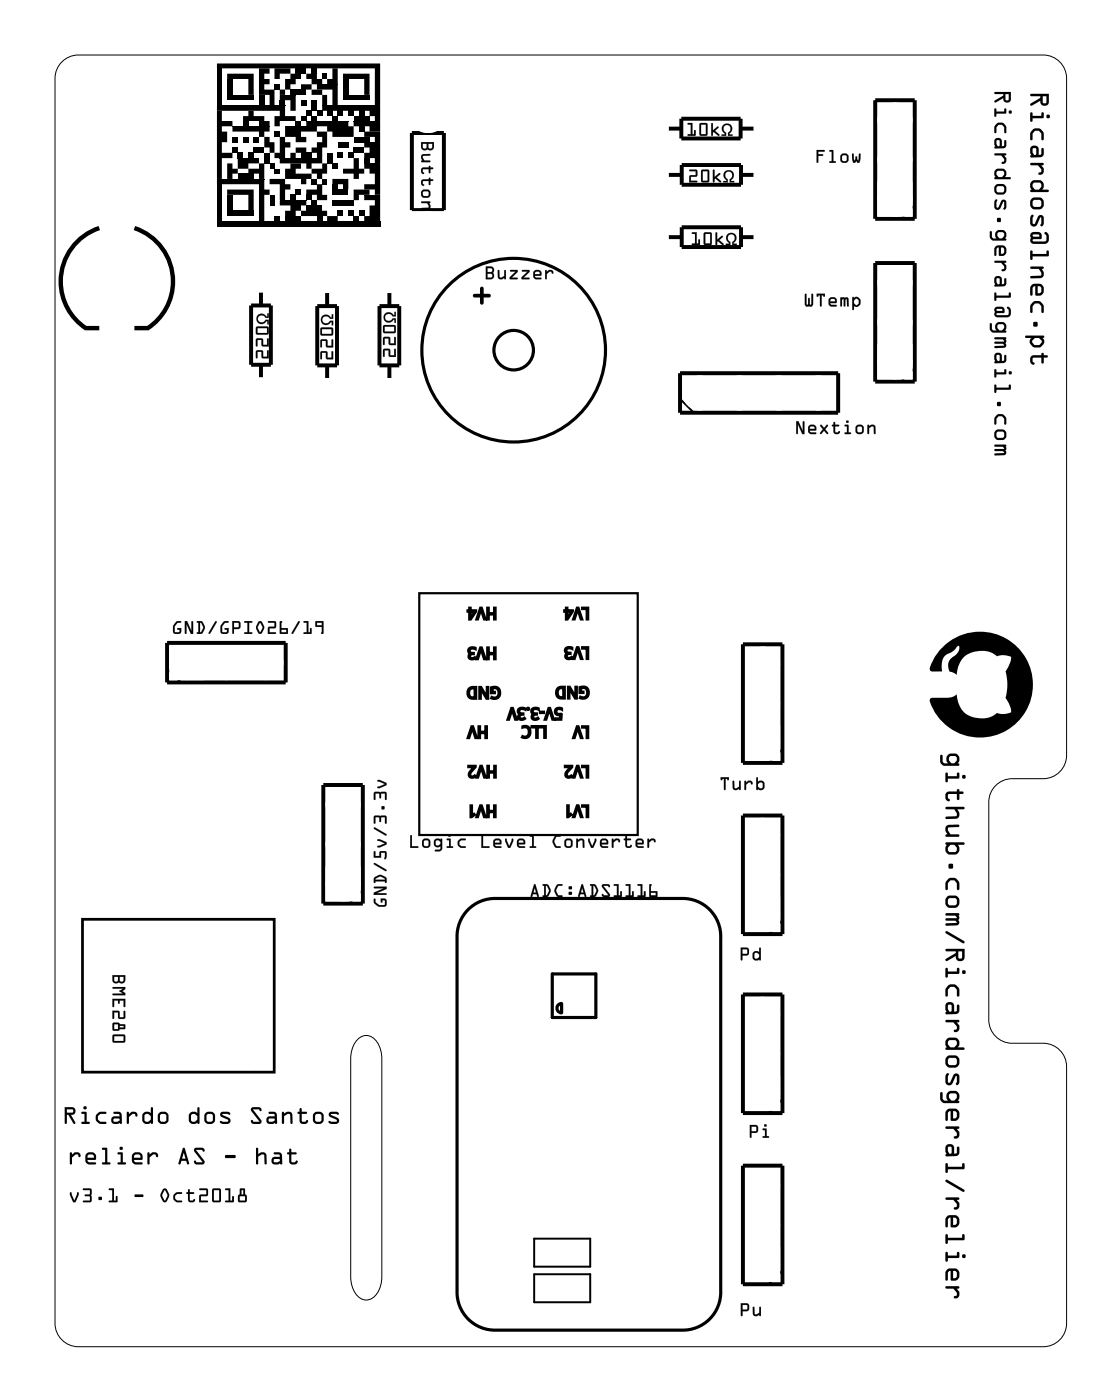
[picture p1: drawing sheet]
<svg xmlns="http://www.w3.org/2000/svg" width="72mm" height="90mm" viewBox="0 0 72 90" stroke-linecap="round" stroke-linejoin="round" font-family="sans-serif">
<path d="M4.2 3.8l.4-.2 .4-.1h62a1.5 1.5 0 0 1 1.5 1.5v43.5a1.5 1.5 0 0 1-1.5 1.5h-2a1.5 1.5 0 0 0-1.5 1.5v14a1.5 1.5 0 0 0 1.5 1.5h2a1.5 1.5 0 0 1 1.5 1.5v16.5a1.5 1.5 0 0 1-1.5 1.5h-62a1.5 1.5 0 0 1-1.5-1.5v-80l.1-.4 .2-.4zM13.9 6.8h4.4M13.9 11.5h3.1M13.9 14.2h10.5M14.9 8.1h2.4M18 10.2h2.7M18.3 8.1h2.1M19.7 7.8h2.7M20.7 6.8h3.7M22.9 66.8a.8 .8 0 0 1 .8-.2 .8 .8 0 0 1 .6 .6l.2 .8v14a1.39 1.39 0 0 1-1 1.5 1.27 1.27 0 0 1-1-1.5v-14l.1-.4z" fill="none" stroke="#000" stroke-width=".06"/>
<g fill="none" stroke="#000" stroke-width=".25">
<path d="M16.1 19.6h1.3v3.8h-1.3zM16.8 18.7v.9M20.4 19.7h1.3v3.8h-1.3zM21 18.7v1M24.4 19.7h1.3v3.8h-1.3zM25 18.7v1M26.5 8.5h2v5h-2zM42.8 11.2h1M42.8 15.2h1M42.8 8.3h1M43.8 7.6h3.8v1.3h-3.8zM43.8 10.6h3.8v1.3h-3.8z"/>
<path d="M43.8 14.6h3.8v1.3h-3.8zM47.6 8.3h1M47.6 11.2h1M47.6 15.2h1M56.2 6.4h2.6v7.7h-2.6zM56.2 16.9h2.6v7.6h-2.6zM16.8 23.4v1M21 23.5v.9M25 23.5v.9M43.7 24h10.2v2.5h-10.2zM10.7 41.3h7.7v2.6h-7.7zM20.8 50.4h2.5v7.7h-2.5z"/>
<path d="M47.7 41.4h2.6v7.6h-2.6zM47.7 52.4h2.6v7.6h-2.6zM47.7 63.9h2.6v7.6h-2.6zM47.7 74.9h2.6v7.6h-2.6z"/>
</g>
<g fill="#000">
<path d="M13.9 4.1h10.5v2.7h-.3v-2.4h-10.2zM13.9 6.8h4.4v.7h.7v.3h-1v.3h-.4v-.6h.4v-.4h-4.1zM13.9 7.1h.4v.7h.6v.3h-.6v.4h.3v.6h-.3v.7h.6v.4h-.6v1.3h-.4zM13.9 11.5h3.1v.7h.3v.3h-.3v1.7h-.4v-2.4h-2.7zM14.6 4.7h1.7v1.4h-.3v-1h-1.4zM14.6 5.1h.3v1h-.3zM14.6 6.1h1.7zM14.6 6.1h1.7v.3h-1.7zM14.6 10.5h.3v.3h.4v.4h-.4v.3h-.3zM14.6 12.2h1.7v1.3h-.3v-1h-1.4zM14.6 12.5h.3v1h-.3zM14.6 13.5l1.7 .1z"/>
<path d="M14.6 13.6h1.7v.3h-1.7zM14.9 8.1h2.4v.4h-.3v.3h-.4v-.3h-1.7zM14.9 8.8h.4v.3h-.4zM14.9 9.5h.4v.3h-.4zM15.3 11.2h1v.3h-1zM15.3 9.8h.3v.4h-.3zM15.3 10.2h1.3zM15.3 10.2h1.3v.3h-.6v.3h-.7zM15.6 7.8h.4v.3h-.4zM15.6 8.8h.4v.3h-.4zM16 7.1h.3v.4h.7v.3h.3v.3h-.7v-.3h-1v-.3h.4zM16 9.8h.3v.4h-.3z"/>
<path d="M16.3 8.8h.3v.3h-.3zM16.3 9.5h.7v.3h-.7zM16.6 4.4h.7v.3h-.3v.4h.3v.3h-.3v.4h.6v1h-.3v-.7h-.7zM16.6 6.1h.4v.7h-.4zM16 10.8h.6v-.3h.4v1h-.4v-.3h-.6zM17 8.8h.3v.3h.3v.7h-.3v-.3h-.3zM17 9.8h.3v.7h-.3zM17.3 11.5h1v.3h.4v.4h-.4v.7h-.3v-1.1h-.7zM17.3 10.5h.3v.3h-.3zM17.3 12.5h.3v.7h-.3zM17.6 5.4h.4v.4h-.4zM17.6 4.4h1.1v.3h-.7v.4h-.4z"/>
<path d="M17.6 13.9h.4v.3h-.4zM17.6 8.5h.4v.3h-.4zM17.6 10.8h.4v.4h-.4zM18 6.1h1zM18 6.1h1v1h-.3v-.7h-.7zM18 6.4h.3v.4h-.3zM18 12.9h1.7zM18 12.9h1.7v.3h-.4v.3h-.3v.4h-.7v-.4h.4v-.3h-.7zM18 8.8h.3v.3h.4v.4h-.4v.7h-.7v-.4h.4zM18 10.2h2.7v.3h-.7v.3h-.3v-.3h-1.7zM18.3 13.9h1v.3h-1zM18.3 8.1h2.1v.4h-1.1v.3h.4v.3h-.7v-.3h-.7z"/>
<path d="M18.3 5.1h.4v-.4h.6v.4h-.3v.3h-.3v.4h-.4v.3h-.3v-.3h.3zM18.7 5.8h1v.3h-1zM18.7 12.5h.3v.4h-.3zM18.3 10.8h.4v-.3h.6v.3h-.3v.4h1v.3h-.3v.3h-.4v-.3h-1zM19 4.4h.7v.3h-.7zM19 7.8h.3v.3h-.3zM19 9.5h.7v.3h-.7v.4h-.3v-.4h.3zM19 12.2h.3v.3h-.3zM19.3 13.5h1.7v.4h.7v.3h-.7v-.3h-1.7zM19.3 6.4h.4v.4h-.4zM19.3 7.5h.4v.3h-.4zM19.3 9.8h.7v.4h-.7z"/>
<path d="M19.7 4.7h.7v.4h.3v.3h-.7v.4h-.7v-.4h.7v-.3h-.3zM19.7 13.2h1v.3h-1zM19.7 7.1h.3v.4h-.3zM19.7 7.8h2.7v.3h.3v.7h-1.3v-.3h-.4v-.4h-1.3zM19.7 12.5h.3v.4h-.3zM20 4.4h.4v.3h-.4zM20 5.8h.7v.3h.3v.7h-.3v-.7h-.7zM20 12.9h.4v.3h-.4zM20 6.4h.4v.7h-.4zM20 7.5h.4v.3h-.4zM20 11.5h.4v.3h-.4zM20.4 5.4h1.3z"/>
<path d="M20.4 5.4h1.3v1.4h-.3v-1h-1zM20.4 13.9h.3v.3h-.3zM20.4 7.1h.3v.4h-.3zM20.4 8.5h.6v1h-.3v.7h-.3v-.4h-.4v-.3h.4v-.4h.3v-.3h-.3zM19.7 12.2h.7v-.4h.3v.7h.3v.4h-.6v-.4h-.7zM20.7 4.7h.3v.4h-.3zM20.7 6.8h3.7v1h-.3v-.3h-.4v-.4h-3zM20 10.8h.7v-.3h.3v.7h-.3v.3h-.3v-.3h-.4zM20.7 11.5h.3v.3h-.3zM21 7.1h.4v.4h-.4zM21 9.8h.4v.7h-.4zM21.4 4.4h.3v1h-.7v-.3h.4z"/>
<path d="M21.4 7.5h.3v.3h-.3zM21.4 10.5h.3v.3h-.3zM21.4 11.5h1v.7h-.4v-.4h-.6zM21.4 11.8h.3v.4h-.3zM21.4 12.2h1zM21.4 12.2h1v.3h-1zM21.4 12.9h1.3v.3h-1.3zM21.7 7.1h.3v.4h-.3zM21.7 9.1h.7v.4h-.7zM21.7 9.8h.3v.4h-.3zM21.7 13.5h.3v.4h-.3zM22 4.7h1.7v1.4h-.3v-1h-1.4z"/>
<path d="M22 5.1h.4v1h-.4zM22 6.1h1.7zM22 6.1h1.7v.3h-1.7zM22.4 7.1h.3v.4h-.3zM22.4 9.8h.3v.4h-.3zM22.4 13.5h.3v.4h-.3zM22.7 7.5h1v.3h-1zM22.7 7.8h1.7zM22.7 7.8h1.7v.7h-.7v-.4h-1zM22.7 8.8h1v.3h-1zM22.7 12.2h1v.3h-.6v.4h-.4zM22.7 13.9h.4v.3h-.4z"/>
<path d="M22.7 9.5h.7v.3h-.7zM22 10.8h.7v-.6h.4v.6h.3v.4h-.3v.3h-.4v-.3h-.7zM23.1 7.1h.3v.4h-.3zM23.1 8.1h.3v.4h-.3zM23.1 13.5h.3v.4h-.3zM23.4 8.5h1v.6h-.3v-.3h-.7zM23.4 9.1l1 .1zM23.4 9.2h1v1.3h-.3v-.3h-.7v-.4h.3v-.3h-.3zM23.4 10.2h.3v.3h-.3zM23.4 10.5h1zM23.4 10.5h1v2h-.3v-.3h-.7v-.4h.7v-.6h-.4v-.4h-.3zM23.4 12.5h1z"/>
<path d="M23.4 12.5h1v1.7h-1v-.3h.3v-.7h.4v-.3h-.7zM30.9 18.5h.2v.4h.3a.12 .12 0 0 1 .1 .1 .12 .12 0 0 1-.1 .1h-.3v.4a.12 .12 0 0 1-.1 .1 .12 .12 0 0 1-.2-.1v-.4h-.3a.12 .12 0 0 1-.1-.1 .12 .12 0 0 1 .1-.1h.3zM46.5 8a.36 .36 0 0 1 .5 .1 .36 .36 0 0 1-.1 .5h.2v.1h-.3v-.2a.25 .25 0 0 0 .1-.4 .25 .25 0 0 0-.4 0 .25 .25 0 0 0 .2 .4v.2h-.3v-.1h.2l-.2-.3zM46.6 11a.36 .36 0 0 1 .5 .1 .36 .36 0 0 1-.1 .5h.2v.1h-.3v-.2a.25 .25 0 0 0 .1-.4 .25 .25 0 0 0-.4 0 .25 .25 0 0 0 .2 .4v.2h-.3v-.1h.2l-.2-.3zM46.7 15.1a.36 .36 0 0 1 .6 0 .36 .36 0 0 1-.2 .6h.2v.1h-.2v-.2a.25 .25 0 0 0 .1-.4 .25 .25 0 0 0-.4 0 .25 .25 0 0 0 .1 .4v.2h-.3v-.1h.2l-.1-.4zM16.6 20.2h.3l.3 .1v-.2h.1v.3h-.2a.25 .25 0 0 0-.4-.1 .25 .25 0 0 0 0 .4 .25 .25 0 0 0 .4-.1h.2v.2h-.1v-.2a.36 .36 0 0 1-.5 .2 .36 .36 0 0 1-.1-.6zM20.7 20.3l.3-.1 .3 .2v-.2h.1v.3h-.2a.25 .25 0 0 0-.4-.2 .25 .25 0 0 0 0 .5 .25 .25 0 0 0 .4-.2h.2v.3h-.1v-.2a.36 .36 0 0 1-.5 .1 .36 .36 0 0 1-.1-.5zM24.7 20.2l.3-.1 .3 .1v-.2h.1v.3h-.2a.25 .25 0 0 0-.4-.1 .25 .25 0 0 0 0 .4 .25 .25 0 0 0 .4-.1h.2v.2h-.1v-.2a.36 .36 0 0 1-.5 .2 .36 .36 0 0 1-.1-.5zM60.6 41.5a3.4 3.4 0 0 1 5.2 .5 3.4 3.4 0 0 1-1.3 5 3.4 3.4 0 0 1-4.8-2l.2-.2a1.69 1.69 0 0 0 1.6-.2 1.55 1.55 0 0 0 .9 1.5 1.55 1.55 0 0 0 1.7-.3l.5 .1 .4-.1v-.2l-.4-.8 .1-.8-.1-.9 .3-.5 .1-.4-.4-.1-.5 .1a1.56 1.56 0 0 0-1.7-.3 1.56 1.56 0 0 0-.9 1.5l-.2-.1a.55 .55 0 0 1-.4-.5 .55 .55 0 0 1 .2-.5 .65 .65 0 0 0 .5-.8l-.3 .3a.97 .97 0 0 0-.8 1v.3h-.7l-.1-.2a3.3 3.3 0 0 1 .9-1.4z"/>
<path d="M27.1 9.1h.8v.4l-.2 .2-.2-.1h-.3l-.1-.1zM27.2 9.2v.3h.2v-.3zM27.5 9.2l.1 .3h.1l.1-.3zM27.1 10l.5-.1v.1l-.4 .1 .1 .2h.3v.1h-.5v-.1v-.2zM27.1 10.8h.5v-.1l.1 .1h.1l-.1 .1-.1 .2v-.2h-.4v.3a.21 .21 0 0 1-.2-.2 .21 .21 0 0 1 .1-.2zM27.1 11.6l.5-.1v-.1l.1 .1 .1 .1h-.1l-.1 .3v-.3h-.4v.3a.21 .21 0 0 1-.2-.1 .21 .21 0 0 1 .1-.2zM27.1 12.5a.3 .3 0 0 1 .6 0 .3 .3 0 0 1-.6 0zM27.2 12.3v.3h.3v-.3zM27.1 13h.5a.23 .23 0 0 1 .1 .3 .23 .23 0 0 1-.2 .2h-.4v-.1l.5-.1-.2-.3h-.3z"/>
<path d="M27.1 9.1h.8v.4l-.2 .2-.2-.1h-.3l-.1-.1zM27.1 9.1v.3a.23 .23 0 0 0 .1 .2 .23 .23 0 0 0 .3 0 .23 .23 0 0 0 .2 0 .23 .23 0 0 0 .2-.2v-.3zM27.2 9.2v.3h.2v-.3zM27.2 9.2h.2v.2a.13 .13 0 0 1-.1 .2 .13 .13 0 0 1-.1-.2zM27.5 9.2l.1 .3h.1l.1-.3zM27.5 9.2h.3v.2a.14 .14 0 0 1-.2 .2 .13 .13 0 0 1-.1-.2zM27.1 10l.5-.1v.1h-.4v.1l.1 .2h.3v.1h-.5v-.1v-.2zM27.1 10v.2l.1 .1-.1 .1h.5v-.1h-.3l-.1-.2 .4-.1v-.1zM27.1 10.8h.5v-.1l.1 .1h.1l-.1 .1-.1 .2v-.2h-.4v.1l.1 .1-.1 .1a.23 .23 0 0 1-.1-.4zM27.1 10.8a.23 .23 0 0 0 .1 .4v-.3h.4v.2l.1-.2 .1-.1h-.1l-.1-.1v.1zM27.1 11.6l.5-.1v-.1l.1 .1 .1 .1h-.1l-.1 .3v-.3h-.4v.2l.1 .1-.1 .1a.23 .23 0 0 1-.1-.4zM27.1 11.6a.23 .23 0 0 0 .1 .3v-.3h.4v.3l.1-.3h.1l-.1-.1-.1-.1v.1zM27.1 12.5a.31 .31 0 0 1 .6 0 .31 .31 0 0 1-.6 0zM27.1 12.5a.3 .3 0 0 0 .6 0 .3 .3 0 0 0-.6 0zM27.2 12.3v.3h.3v-.3zM27.2 12.3h.3v.3h-.3zM27.1 13h.5a.25 .25 0 0 1-.1 .5h-.4v-.1l.4-.1 .1-.1-.2-.2h-.3zM27.1 13h.3l.2 .2-.1 .1-.4 .1h.5l.1-.2-.1-.2z"/>
<path d="M30.9 18.5h.2v.4h.3a.12 .12 0 0 1 .1 .1 .12 .12 0 0 1-.1 .1h-.3v.4a.12 .12 0 0 1-.1 .1 .12 .12 0 0 1-.2-.1v-.4h-.3a.12 .12 0 0 1-.1-.1 .12 .12 0 0 1 .1-.1h.3zM30.9 18.5l-.1 .4h-.3a.12 .12 0 0 0-.1 .1 .12 .12 0 0 0 .1 .1h.3v.4a.12 .12 0 0 0 .2 .1 .12 .12 0 0 0 .1-.1v-.4h.3a.12 .12 0 0 0 .1-.1 .12 .12 0 0 0-.1-.1h-.3v-.4z"/>
<path d="M31.2 17.1h.4l.1 .2v.2l.1 .2-.2 .2-.4 .1zM31.2 17.1v.8h.3a.23 .23 0 0 0 .2-.1 .23 .23 0 0 0 0-.3 .23 .23 0 0 0 0-.2 .23 .23 0 0 0-.2-.2zM31.3 17.6v.2h.3v-.2zM31.3 17.6h.2a.13 .13 0 0 1 .1 .1 .13 .13 0 0 1-.1 .1h-.2zM31.3 17.2v.3l.3-.1v-.2zM31.3 17.2h.2a.13 .13 0 0 1 .1 .2 .13 .13 0 0 1-.1 .1h-.2zM32 17.4h.1v.4h.1l.2-.1v-.3h.1v.5h-.1a.24 .24 0 0 1-.4-.1zM32 17.4v.5h.3l.1-.1 .1 .1v-.5h-.1v.3l-.2 .1-.1-.4zM32.8 17.4h.5v.1l-.4 .3h.3l.1 .1h-.5v-.1l.3-.3h-.3zM32.8 17.4h.3l-.3 .4v.1h.4v-.1h-.3l.4-.3-.1-.1zM33.5 17.4h.5v.1l-.4 .3h.4v.1h-.5v-.1l.4-.3h-.3zM33.5 17.4h.1h.3l-.4 .4v.1h.5v-.1h-.4l.4-.3v-.1zM34.3 17.4l.2-.1 .2 .1 .1 .3h-.4v.1h.4v.1h-.5zM34.3 17.4v.5h.5v-.1h-.4l.4-.1-.1-.3h-.2zM34.4 17.5v.1h.3l-.1-.1zM34.4 17.5h.2l.1 .1h-.3zM35 17.4l.1 .1 .2-.1a.19 .19 0 0 1 .2 0 .19 .19 0 0 1 0 .2l-.2-.1-.2 .1v.3zM35 17.4l.1 .5v-.3l.2-.2 .1 .1 .1 .1 .1-.1a.2 .2 0 0 0-.3-.1l-.2 .1z"/>
<path d="M31.2 17.1h.4l.1 .2v.2v.2l-.1 .2h-.4zM31.3 17.6v.2h.3v-.2zM31.3 17.2v.3l.3-.1v-.2zM32 17.4h.1l.1 .4 .2-.1v-.3h.1v.5h-.1a.23 .23 0 0 1-.2 .1 .23 .23 0 0 1-.2-.2zM32.8 17.4h.5v.1l-.4 .3h.3l.1 .1h-.5v-.1l.3-.3-.3-.1zM33.5 17.4h.5v.1l-.4 .3h.4v.1h-.5v-.1l.4-.3-.3-.1zM34.3 17.4l.2-.1 .2 .1 .1 .3-.4 .1h.4v.1h-.5zM34.4 17.5v.1h.3l-.1-.1zM35 17.4l.1 .1 .2-.1a.2 .2 0 0 1 .2 0 .2 .2 0 0 1 .1 .2l-.3-.1-.2 .1v.3z"/>
<path d="M44.2 7.9h.3v.7h.1v-.2h.1v.3h-.5v-.1h.2v-.6h-.2zM44.2 7.9v.1h.2v.6l-.2 .1h.5v-.3l-.1 .2h-.1v-.7zM45 7.9h.4l.1 .1v.6l-.1 .1h-.5zM45 7.9v.8h.4l.1-.7zM45 8v.6h.4v-.6zM45 8h.4v.6h-.4zM45.7 7.9h.1v.5l.3-.3 .1 .1-.3 .2 .3 .2v.1l-.3-.2-.1 .2h-.1zM45.7 7.9v.8h.1l.1-.2 .3 .2v-.1l-.3-.2 .3-.2-.4 .2v-.4z"/>
<path d="M44.2 7.9h.3v.7h.1l.1-.2v.3h-.5l.2-.1v-.6h-.2zM45 7.9l.5 .1-.1 .7h-.5zM45 8v.6h.4v-.6zM45.7 7.9l.1 .1v.4l.3-.3 .1 .1-.3 .2 .3 .2v.1l-.3-.2-.1 .2h-.1z"/>
<path d="M44.3 10.9l.5 .1v.3l-.4 .1v.2h.4v.1h-.5v-.4h.4v-.3h-.4zM44.3 10.9v.1h.4v.3h-.4v.4h.5v-.1h-.4v-.2l.4-.1v-.3zM45.1 10.9h.4l.1 .1v.6l-.1 .1h-.5zM45.1 10.9v.8h.4l.1-.7zM45.2 11v.6h.3v-.6zM45.1 11h.4v.6h-.4zM45.8 10.9h.1v.5l.3-.3 .1 .1-.3 .2 .3 .2v.1l-.3-.2-.1 .2h-.1zM45.8 10.9v.8h.1l.1-.2 .3 .2v-.1l-.3-.2 .3-.2-.4 .2v-.5z"/>
<path d="M44.3 10.9l.5 .1v.3l-.4 .1v.2h.4v.1h-.5v-.4h.4v-.3h-.4zM45.1 10.9l.5 .1-.1 .7h-.4zM45.2 11v.6h.3v-.6zM45.8 10.9h.1v.5l.3-.3 .1 .1-.3 .2 .3 .2v.1l-.3-.2-.1 .2h-.1z"/>
<path d="M44.5 14.9h.3v.7h.1v-.2v.4l-.4-.1v-.1h.2v-.6h-.2zM44.5 14.9v.1h.2v.6l-.2 .1h.4v-.3v.2h-.1v-.7zM45.2 15l.4-.1 .1 .1v.6v.1h-.5zM45.2 15v.7h.5v-.7zM45.3 15v.6h.3v-.6zM45.3 15h.3v.6h-.3zM46 14.9l.1 .1v.4l.3-.2h.1l-.3 .2 .3 .3v.1l-.4-.3v.2h-.1zM46 14.9v.8h.1v-.2l.4 .2-.3-.3 .2-.2-.3 .2v-.4z"/>
<path d="M44.5 14.9h.3v.7h.1v-.2v.3h-.4l.2-.1v-.6h-.2zM45.2 15h.5v.7h-.5zM45.3 15v.6h.3v-.6zM46 14.9l.1 .1v.4l.3-.2-.2 .2 .3 .3-.4-.2v.2h-.1z"/>
<path d="M46.5 8a.34 .34 0 0 1 .5 .1 .34 .34 0 0 1-.1 .5h.2v.1h-.3v-.2a.25 .25 0 0 0 .1-.3 .25 .25 0 0 0-.4-.1v.2l.2 .2v.2h-.3v-.1h.2l-.2-.3zM46.5 8l-.1 .3 .2 .3h-.2v.1h.3v-.2a.25 .25 0 0 1-.2-.3 .25 .25 0 0 1 .4-.1v.2l-.1 .2v.2h.3v-.1h-.2a.5 .5 0 0 0 .1-.6 .36 .36 0 0 0-.5 0z"/>
<path d="M46.6 11a.34 .34 0 0 1 .5 .1 .34 .34 0 0 1-.1 .5h.2v.1h-.3v-.2a.25 .25 0 0 0 .1-.3 .25 .25 0 0 0-.3-.1l-.1 .2 .2 .2v.2h-.3v-.1h.2l-.2-.3zM46.6 11l-.1 .3 .2 .3h-.2v.1h.3v-.2a.25 .25 0 0 1-.2-.3 .25 .25 0 0 1 .4-.1l.1 .2-.2 .2v.2h.3v-.1h-.2a.5 .5 0 0 0 .1-.6 .36 .36 0 0 0-.5 0z"/>
<path d="M46.7 15.1a.34 .34 0 0 1 .6 0 .34 .34 0 0 1-.2 .5v.1h.2v.1h-.3v-.2a.25 .25 0 0 0 .2-.4 .25 .25 0 0 0-.4-.1v.2l.1 .2v.3h-.3v-.1h.2l-.1-.4zM46.7 15.1v.2l.1 .4h-.2v.1h.3v-.2a.25 .25 0 0 1-.1-.4 .25 .25 0 0 1 .4-.1v.2l-.1 .3v.2h.2v-.1h-.2a.5 .5 0 0 0 .1-.6 .36 .36 0 0 0-.5 0z"/>
<path d="M51.7 18.9h.1l.1 .7 .1-.5v.4h.1v-.6h.1v.7v.1h-.4l-.1-.1zM51.7 18.9v.7l.1 .1h.4v-.1v-.7h-.1v.6h-.1v-.3l-.1 .3v.1l-.1-.7zM52.5 18.9h.5v.2l-.2-.1v.7l-.1-.1v-.6l-.2 .1zM52.5 18.9v.2l.2-.1v.6l.1 .1v-.7l.2 .1v-.2zM53.3 19.2l.1-.1 .3 .1 .1 .3h-.5l.1 .1h.3l.1 .1-.5-.1zM53.3 19.2v.4l.4 .1v-.1h-.3l-.1-.1h.4v-.3l-.3-.1zM53.4 19.3l-.1 .1h.4l-.1-.2zM53.4 19.2h.2l.1 .2h-.4zM54 19.1h.5v.6h-.1v-.5l-.1 .1v.4h-.1v-.5l-.1 .1v.4h-.1zM54 19.1v.6h.1v-.4l.1-.1v.5h.1v-.4l.1-.1v.4l.1 .1v-.6zM54.8 19.1l.1 .1 .2-.1 .2 .2-.1 .3-.2 .1-.1-.1-.1 .3zM54.8 19.1v.8l.1-.3 .1 .1h.1l.2-.2v-.2l-.2-.2-.2 .1zM55 19.2l-.1 .3 .2 .1 .1-.1v-.2zM55 19.2l.2 .1v.2l-.2 .1-.1-.1z"/>
<path d="M51.7 18.9h.1l.1 .7 .1-.5v.4h.1v-.6h.1v.7v.1h-.4l-.1-.1zM52.5 18.9h.5v.2l-.2-.1v.7l-.1-.1v-.6l-.2 .1zM53.3 19.2l.1-.1 .3 .1 .1 .3h-.5l.1 .1h.3l.1 .1-.5-.1zM53.4 19.3l-.1 .1h.4l-.1-.2zM54 19.1h.5v.6h-.1v-.5l-.1 .1v.4h-.1v-.5l-.1 .1v.4h-.1zM54.8 19.1l.1 .1 .2-.1 .2 .2a.32 .32 0 0 1-.3 .4l-.1-.1v.3h-.1zM55 19.2l-.1 .3 .1 .1 .2-.1v-.2z"/>
<path d="M52.5 9.6l.5 .1h-.4v.2l.3 .1h-.3l-.1 .5zM52.5 9.6v.9l.1-.5h.3l-.3-.1v-.2h.4zM53.3 9.7h.3v.7h.1v.1l-.4-.1h.1v-.7h-.1zM53.3 9.7h.1v.7h-.1l.4 .1v-.1h-.2v-.7zM54 10.2a.31 .31 0 0 1 .6 0 .31 .31 0 0 1-.6 0zM54 10.2a.3 .3 0 0 0 .6 0 .3 .3 0 0 0-.6 0zM54.1 10v.3h.3v-.3zM54.1 10h.3v.3h-.3zM54.8 9.9h.1v.4l.1-.3 .1 .3 .1-.4h.1l-.1 .6h-.1l-.1-.2-.1 .2-.1-.1zM54.8 9.9v.5l.1 .1 .1-.2 .1 .2 .1-.1 .1-.5h-.1l-.1 .5-.1-.4-.1 .4v-.5z"/>
<path d="M52.5 9.6l.5 .1h-.4v.2l.3 .1h-.3l-.1 .5zM53.3 9.7h.2l.1 .7h.1v.1l-.4-.1h.1v-.7h-.1zM54 10.2a.3 .3 0 0 1 .6 0 .3 .3 0 0 1-.6 0zM54.1 10v.3h.3v-.3zM54.8 9.9l.1 .4 .1-.3 .1 .3 .1-.4h.1l-.1 .6h-.1l-.1-.2-.1 .2-.1-.1z"/>
<path d="M63.9 5.9h1.1v.5a.25 .25 0 0 1-.3 .2 .25 .25 0 0 1-.2-.3l-.6 .3v-.1l.6-.4v-.1h-.6zM64.6 6v.4h.2v-.4zM63.9 7h.1v.2h.5v-.2h.1l.1 .3h-.7v.2h-.1zM64.8 7.2a.11 .11 0 0 1 .2 0 .11 .11 0 0 1-.2 0zM64 8a.4 .4 0 0 1 .6 .1v.5l-.1-.1v-.3l-.1-.2h-.2l-.2 .2v.3l-.1 .1v-.5zM63.9 8.9h.2h.2l.1 .5h.1v-.4h.1v.5h-.7zM64 9v.3l.2 .1v-.4zM63.9 9.9h.7v.1h-.1l.2 .2a.26 .26 0 0 1-.1 .2 .26 .26 0 0 1-.2 .1v-.1h.1v-.2l-.2-.2h-.4zM64 10.9h.5l.2 .2-.1 .3h.3v.1h-1v-.1h.1l-.1-.3zM64.1 11l-.1 .2 .2 .2h.2l.1-.2-.1-.2zM63.9 12.2a.4 .4 0 0 1 .8 0 .4 .4 0 0 1-.8 0zM64.1 12l-.1 .2 .1 .2 .4-.1v-.3zM64 12.8h.1v.5h.1l.1-.4a.18 .18 0 0 1 .2-.1 .18 .18 0 0 1 .2 .2l-.1 .5-.1-.1v-.4l-.2 .4a.21 .21 0 0 1-.2 .1 .21 .21 0 0 1-.2-.2zM64.1 14h.2v.3h-.2zM63.6 14.9h.1l.1 .4h.2l-.1-.2 .1-.2 .5-.1 .2 .2-.1 .3 .1 .1h-1l-.1-.1zM64.1 15v.2l.1 .1h.2l.1-.1-.1-.3zM64 15.8h.1h.4l.2 .2-.1 .3-.1 .1h-.3l-.1-.5-.1 .1v.4h-.1v-.4zM64.3 15.9v.4h.2v-.3zM63.9 16.8h.7v.1h-.1l.2 .2a.26 .26 0 0 1-.1 .2 .26 .26 0 0 1-.2 .1v-.1h.1v-.2l-.2-.2h-.4zM63.9 17.8l.2-.1 .2 .1 .1 .5 .1-.1v-.3h.1v.4l-.7 .1zM64 17.9v.2l.2 .2v-.4zM63.9 18.8h.1v.2h.8v-.2h.1v.3h-.9v.2h-.1zM63.9 19.8l.4-.1a.24 .24 0 0 1 .2 .2 .24 .24 0 0 1 0 .2l-.5 .1 .1 .1 .7-.1v-.2l-.1-.2v-.1a.36 .36 0 0 1 .3 .4 .36 .36 0 0 1-.3 .3l-.8-.1v-.1zM64 19.9l.1 .1h.3v-.1zM63.6 20.8h.1l.1 .4h.2l-.1-.1 .1-.3 .5-.1 .2 .2-.1 .3 .1 .1h-1l-.1-.1zM64.1 20.9v.2l.1 .1h.2l.1-.1-.1-.3zM63.9 21.7h.7v.6l-.7 .1v-.2h.6l-.1-.1h-.5v-.1l.6-.1-.1-.1h-.5zM63.9 22.7h.2h.2l.1 .5h.1v-.4h.1v.5h-.7zM64 22.8v.3l.2 .1v-.4zM63.9 23.7l.1 .1v.1h.5v-.1l.1-.1 .1 .3-.7 .1v.1l-.1 .1zM64.8 24a.11 .11 0 0 1 .2 0 .11 .11 0 0 1-.2 0zM63.9 24.7h.1v.2h.8v-.2h.1v.3h-.9v.2h-.1zM64.1 25.8h.2v.3h-.2zM64 26.7a.4 .4 0 0 1 .6 .1v.5l-.1-.1v-.3l-.1-.2-.2 .1-.2 .1v.3l-.1 .1v-.4zM63.9 28a.4 .4 0 0 1 .8 0 .4 .4 0 0 1-.8 0zM64.1 27.8l-.1 .2 .1 .1h.4v-.3zM63.9 28.6h.7v.6l-.7 .1v-.2h.6l-.1-.1h-.5v-.1l.6-.1-.1-.1h-.5z"/>
<path d="M63.9 5.9h1.1v.5a.25 .25 0 0 1-.3 .2 .25 .25 0 0 1-.2-.3l-.6 .3v-.1l.6-.4v-.1h-.6zM63.9 5.9v.1h.6v.1l-.6 .4v.1l.6-.3a.25 .25 0 0 0 .2 .3 .25 .25 0 0 0 .3-.2v-.5zM64.6 6v.4h.2v-.4zM64.6 6h.2v.4h-.2zM63.9 7h.1v.2h.5v-.2h.1l.1 .3h-.7v.2h-.1zM63.9 7v.5h.1v-.2h.7l-.1-.3h-.1v.2h-.5v-.2zM64.8 7.2a.11 .11 0 0 1 .2 0 .11 .11 0 0 1-.2 0zM64.8 7.2a.11 .11 0 0 0 .2 0 .11 .11 0 0 0-.2 0zM64 8a.4 .4 0 0 1 .6 .1v.5l-.1-.1v-.3l-.1-.2h-.2l-.2 .2v.3l-.1 .1v-.5zM64 8l-.1 .1v.4h.1v-.3l.2-.2h.2l.1 .2v.3h.1l.1-.3-.2-.2-.1-.1zM63.9 8.9h.2h.2l.1 .5h.1v-.4h.1v.5h-.7zM63.9 8.9v.6h.7v-.5h-.1v.4h-.1l-.1-.5zM64 9v.3l.2 .1v-.4zM64 9h.2v.4l-.2-.1zM63.9 9.9h.7v.1h-.1l.2 .2a.26 .26 0 0 1-.1 .2 .26 .26 0 0 1-.2 .1v-.1h.1v-.2l-.2-.2h-.4zM63.9 9.9v.1h.4l.2 .2v.2l-.1 .1a.19 .19 0 0 0 .2 0 .19 .19 0 0 0 .1-.2v-.1l-.2-.2h.1v-.1zM64 10.9h.5l.2 .2-.1 .3h.3l.1 .1h-1.1v-.1h.1l-.1-.3zM64 10.9l-.1 .2 .1 .3h-.1v.1h1v-.1h-.3l.1-.3-.2-.2zM64.1 11l-.1 .2 .2 .2h.2l.1-.2-.1-.2zM64.1 11h.3l.1 .2-.1 .2h-.2l-.2-.2zM63.9 12.2a.4 .4 0 0 1 .8 0 .4 .4 0 0 1-.8 0zM63.9 12.2a.4 .4 0 0 0 .8 0 .4 .4 0 0 0-.8 0zM64.1 12v.3h.4v-.3zM64.1 12h.4v.3l-.4 .1-.1-.2zM64 12.8h.1l-.1 .5h.1l.3-.4 .2-.1 .1 .1-.1 .5v.1l-.1-.1v-.4l-.2 .4a.21 .21 0 0 1-.2 .1 .21 .21 0 0 1-.2-.2zM64 12.8l-.1 .5 .1 .2 .3-.1 .2-.4v.4l.1 .1 .1-.5a.18 .18 0 0 0-.2-.2 .18 .18 0 0 0-.2 .1l-.1 .4h-.1v-.5zM64.1 14h.2v.3h-.2zM64.1 14v.3h.2v-.3zM63.6 14.9h.1l.1 .4h.2l-.1-.2 .1-.3h.5l.2 .2-.1 .3 .1 .1h-1l-.1-.1zM63.6 14.9v.4l.1 .1h1l-.1-.1 .1-.3-.2-.2-.5 .1-.1 .2 .1 .2h-.2l-.1-.4zM64.1 15v.2l.1 .1h.2l.1-.1-.1-.3zM64.1 15l.3-.1 .1 .3-.1 .1h-.2l-.1-.1zM64 15.8h.1h.4l.2 .2-.1 .3-.1 .1h-.3l-.1-.5-.1 .1v.4h-.1v-.4zM64 15.8l-.1 .2v.4h.1v-.4l.1-.1 .1 .5h.3l.1-.1 .1-.3-.2-.2h-.4zM64.3 15.9v.4h.2v-.3zM64.3 15.9l.2 .1v.3h-.2zM63.9 16.8h.7v.1h-.1l.2 .2a.26 .26 0 0 1-.1 .2 .26 .26 0 0 1-.2 .1v-.1h.1v-.2l-.2-.2h-.4zM63.9 16.8v.1h.4l.2 .2v.2l-.1 .1a.19 .19 0 0 0 .2 0 .19 .19 0 0 0 .1-.2v-.1l-.2-.2h.1v-.1zM63.9 17.8l.2-.1 .2 .1 .1 .5 .1-.1v-.3h.1v.4l-.7 .1zM63.9 17.8v.6l.7-.1v-.4h-.1v.3l-.1 .1-.1-.5zM64 17.9v.2l.2 .2v-.4zM64 17.9h.2v.4l-.2-.2zM63.9 18.8h.1v.2h.8v-.2h.1l.1 .3h-1v.2h-.1zM63.9 18.8v.5h.1v-.2h.9v-.3h-.1v.2h-.8v-.2zM63.9 19.8l.4-.1a.24 .24 0 0 1 .2 .2 .24 .24 0 0 1 0 .2l-.5 .1 .1 .1 .7-.1v-.2l-.1-.3 .2 .1 .1 .3-.1 .2-.8 .1-.2-.1zM63.9 19.8v.2a.2 .2 0 0 0 0 .3 .2 .2 0 0 0 .2 .1h.6a.34 .34 0 0 0 .3-.3 .34 .34 0 0 0-.3-.4l.1 .3v.2l-.7 .1-.1-.1 .5-.1a.26 .26 0 0 0-.2-.4zM64 19.9l.1 .1h.3v-.1zM64 19.9l.4-.1v.2h-.3zM63.6 20.8h.1l.1 .4h.2l-.1-.1 .1-.3 .5-.1 .2 .2-.1 .3 .1 .1h-1l-.1-.1zM63.6 20.8v.4l.1 .1h1l-.1-.1 .1-.3-.2-.2-.5 .1-.1 .3 .1 .1h-.2l-.1-.4zM64.1 20.9v.2l.1 .1h.2l.1-.1-.1-.3zM64.1 20.9l.3-.1 .1 .3-.1 .1h-.2l-.1-.1zM63.9 21.7h.7v.4a.17 .17 0 0 1 .1 .1 .17 .17 0 0 1-.2 .2h-.6v-.2h.6l-.1-.1h-.5v-.1l.6-.1-.1-.1h-.5zM63.9 21.7v.1h.5l.1 .1-.6 .1v.1h.5l.1 .1h-.5l-.1 .1h.6a.17 .17 0 0 0 .2-.1 .17 .17 0 0 0-.1-.1v-.4zM63.9 22.7h.2h.2l.1 .5h.1v-.4h.1v.5h-.7zM63.9 22.7v.6h.7v-.5h-.1v.4h-.1l-.1-.5zM64 22.8v.3l.2 .1v-.4zM64 22.8h.2v.4l-.2-.1zM63.9 23.7l.1 .1v.1h.5v-.1l.1-.1 .1 .3-.7 .1v.1l-.1 .1zM63.9 23.7v.6l.1-.1v-.1l.7-.1-.1-.3-.1 .1v.1h-.5v-.1zM64.8 24a.11 .11 0 0 1 .2 0 .11 .11 0 0 1-.2 0zM64.8 24a.11 .11 0 0 0 .2 0 .11 .11 0 0 0-.2 0zM63.9 24.7h.1v.2h.8v-.2h.1l.1 .3h-1v.2h-.1zM63.9 24.7v.5h.1v-.2h.9v-.3h-.1v.2h-.8v-.2zM64.1 25.8h.2v.3h-.2zM64.1 25.8v.3h.2v-.3zM64 26.7a.4 .4 0 0 1 .6 .1v.5l-.1-.1v-.3l-.1-.1-.2-.1-.2 .2v.3l-.1 .1v-.4zM64 26.7l-.1 .2v.4l.1-.1v-.3l.2-.2 .2 .1 .1 .1v.3l.1 .1 .1-.4-.2-.2-.1-.1zM63.9 28a.4 .4 0 0 1 .8 0 .4 .4 0 0 1-.8 0zM63.9 28a.4 .4 0 0 0 .8 0 .4 .4 0 0 0-.8 0zM64.1 27.8v.3h.4v-.3zM64.1 27.8h.4v.3h-.4l-.1-.1zM63.9 28.6h.7v.4a.17 .17 0 0 1 .1 .1 .17 .17 0 0 1-.2 .2h-.6v-.2h.6l-.1-.1h-.5v-.1l.6-.1-.1-.1h-.5zM63.9 28.6v.1h.5l.1 .1-.6 .1v.1h.5l.1 .1h-.5l-.1 .1h.6a.17 .17 0 0 0 .2-.1 .17 .17 0 0 0-.1-.1v-.4z"/>
<path d="M66.2 6.1l1.2-.1v.6a.28 .28 0 0 1-.3 .2 .28 .28 0 0 1-.3-.3l-.6 .3v-.1l.6-.4v-.1h-.6zM67 6.2v.4h.2v-.4zM66.2 7.2l.1 .1v.1h.6v-.1l.1-.1 .1 .4h-.8v.2h-.1zM67.2 7.5a.15 .15 0 0 1 .3 0 .15 .15 0 0 1-.3 0zM66.4 8.3a.45 .45 0 0 1 .6 .2v.5h-.1v-.4l-.2-.2h-.2l-.1 .2-.1 .4h-.1v-.5zM66.3 9.4h.1h.3v.6l.2-.1v-.3l.1-.1v.5l-.8 .1zM66.4 9.5l-.1 .3 .1 .2h.1l.1-.4zM66.2 10.5h.8v.1h-.1l.2 .2a.29 .29 0 0 1-.1 .3 .29 .29 0 0 1-.2 .1l-.1-.1h.2v-.2l-.2-.3h-.5zM66.3 11.7l.2-.1h.4l.2 .3-.1 .3h.3l.1 .1h-1.2v-.1h.1l-.1-.4zM66.4 11.8v.2l.1 .2h.3l.1-.2-.1-.3zM66.2 13.1a.45 .45 0 0 1 .9 0 .45 .45 0 0 1-.9 0zM66.4 12.9l-.1 .3 .1 .1h.5l-.1-.4zM66.3 13.8h.1v.6h.1l.2-.5a.2 .2 0 0 1 .2-.1 .2 .2 0 0 1 .2 .2v.3l-.1 .2h-.2l.1-.5-.3 .4a.24 .24 0 0 1-.2 .2 .24 .24 0 0 1-.2-.3zM66.3 15l.4-.1a.27 .27 0 0 1 .2 .2 .27 .27 0 0 1 0 .3h-.5h-.1l.1 .1h.8v-.1v-.3a.1 .1 0 0 1-.1-.1 .1 .1 0 0 1 .1-.1 .42 .42 0 0 1 .2 .4 .42 .42 0 0 1-.3 .4l-.8-.1-.1-.2zM66.4 15.1v.1h.4l-.1-.1zM66.2 16.1h.1v.2h.9v-.2h.1l.1 .3-1.1 .1v.2h-.1zM66.2 17.1h.8v.2h-.1a.33 .33 0 0 1 .2 .3 .33 .33 0 0 1-.3 .3h-.6v-.2h.6l.1-.1-.1-.3h-.6zM66.3 18.3l.2-.1 .4 .1 .2 .2-.1 .4-.1 .1h-.4v-.6l-.1 .1-.1 .5h-.1v-.5zM66.7 18.4v.4h.1l.1-.3zM66.4 19.4a.45 .45 0 0 1 .6 .2v.5h-.1v-.4l-.2-.2h-.2l-.1 .2-.1 .4h-.1v-.5zM66.4 20.7h.3v.3h-.3zM65.9 21.6h1.2v.1h-.1l.1 .2v.2l-.3 .2a.47 .47 0 0 1-.6-.3l.1-.3h-.4zM66.5 21.7l-.2 .3 .2 .2h.3l.1-.2-.1-.3zM66.3 22.9l.6-.1 .1-.1 .1 .1 .2 .1v.1h-.2v.3l-.1 .1-.1-.1v-.3h-.5l-.1 .2 .2 .1-.1 .1a.3 .3 0 0 1-.2-.2 .3 .3 0 0 1 .1-.3z"/>
<path d="M66.2 6h1.2v.6a.28 .28 0 0 1-.3 .2 .28 .28 0 0 1-.3-.3l-.6 .3v-.1l.6-.4v-.1h-.6zM66.2 6.1v.1h.6v.1l-.6 .3v.2l.6-.3a.28 .28 0 0 0 .3 .3 .28 .28 0 0 0 .3-.2v-.6zM67 6.2v.4h.2v-.4zM67 6.2h.2v.4h-.2zM66.2 7.2l.1 .1v.1h.6v-.1l.1-.1 .1 .4h-.8v.2h-.1zM66.2 7.2v.6h.1v-.2l.8-.1-.1-.3-.1 .1v.1h-.6v-.1zM67.2 7.5a.15 .15 0 0 1 .3 0 .15 .15 0 0 1-.3 0zM67.2 7.5a.15 .15 0 0 0 .3 0 .15 .15 0 0 0-.3 0zM66.4 8.3a.45 .45 0 0 1 .7 .2l-.1 .5h-.1v-.4l-.2-.2h-.2l-.1 .2-.1 .4h-.1v-.5zM66.4 8.3l-.2 .2v.5h.1l.1-.4 .1-.2h.3l.1 .2v.4h.1l.1-.4-.2-.3-.2-.1zM66.3 9.4h.1h.3v.6l.2-.1v-.3l.1-.1v.5l-.8 .1zM66.3 9.4l-.1 .7 .8-.1v-.5l-.1 .1v.3l-.2 .1v-.6h-.2zM66.4 9.5l-.1 .3 .1 .2h.1l.1-.4zM66.4 9.5l.2 .1-.1 .4h-.1l-.1-.2zM66.2 10.5h.8v.1h-.1l.2 .2a.29 .29 0 0 1-.1 .3 .29 .29 0 0 1-.2 .1l-.1-.1h.2v-.2l-.2-.3h-.5zM66.2 10.5v.1h.5l.2 .3v.1l-.2 .2a.21 .21 0 0 0 .3 0 .21 .21 0 0 0 .1-.2v-.2l-.2-.2h.1v-.1zM66.3 11.7l.2-.1h.4l.2 .3-.1 .3h.3l.1 .1h-1.2v-.1h.1l-.1-.4zM66.3 11.7l-.1 .1 .1 .4h-.1v.1h1.2l-.1-.1h-.3l.1-.3-.2-.3h-.4zM66.4 11.8v.2l.1 .2h.3l.1-.2-.1-.3zM66.4 11.8l.4-.1 .1 .3-.1 .2h-.3l-.1-.2zM66.2 13.1a.45 .45 0 0 1 .9 0 .45 .45 0 0 1-.9 0zM66.2 13.1a.45 .45 0 0 0 .9 0 .45 .45 0 0 0-.9 0zM66.4 12.9v.3v.1h.5l-.1-.4zM66.4 12.9h.4l.1 .4h-.5l-.1-.1zM66.3 13.8h.1v.5v.1l.4-.6h.1l.2 .1-.1 .5v.1h-.1v-.5l-.3 .4a.24 .24 0 0 1-.2 .2 .24 .24 0 0 1-.2-.3zM66.3 13.8l-.1 .5 .1 .2h.3l.3-.5v.3l-.1 .2h.2l.1-.2v-.3a.2 .2 0 0 0-.2-.2 .2 .2 0 0 0-.2 .1l-.2 .5h-.1v-.6zM66.3 15l.4-.1a.27 .27 0 0 1 .2 .2 .27 .27 0 0 1 0 .3h-.5v.1h.8v-.3l-.1-.2 .1-.1 .1 .1 .1 .2a.38 .38 0 0 1-.2 .5h-.8l-.1-.1-.1-.2zM66.3 15l-.1 .1 .1 .2a.23 .23 0 0 0-.1 .2 .23 .23 0 0 0 .2 .2h.7a.38 .38 0 0 0 .3-.4 .38 .38 0 0 0-.3-.4l.1 .3v.3h-.8l-.1-.1h.1h.5a.29 .29 0 0 0-.2-.5zM66.4 15.1v.1h.4l-.1-.1zM66.4 15.1h.3l.1 .1h-.4zM66.2 16.1h.1v.2h.9v-.2h.1l.1 .3-1.1 .1v.2h-.1zM66.2 16.1v.6h.1v-.2l1.1-.1-.1-.3h-.1v.2h-.9v-.2zM66.2 17.1h.8v.2h-.1a.34 .34 0 0 1-.1 .6h-.6v-.2h.7v-.2l-.1-.2h-.6zM66.2 17.1v.2h.6l.1 .2v.2h-.7v.2h.6a.28 .28 0 0 0 .2-.5l-.1-.1 .2-.1-.1-.1zM66.3 18.3l.2-.1 .4 .1 .2 .2-.1 .4-.1 .1h-.4v-.6l-.1 .1-.1 .5h-.1v-.5zM66.3 18.3l-.1 .2v.5h.1l.1-.5 .1-.1v.6h.4l.1-.1 .1-.4-.2-.2-.4-.1zM66.7 18.4v.4h.1l.1-.3zM66.7 18.4l.2 .1-.1 .3h-.1zM66.4 19.4a.45 .45 0 0 1 .7 .2l-.1 .5h-.1v-.4l-.2-.2h-.2l-.1 .2-.1 .4h-.1v-.5zM66.4 19.4l-.2 .2v.5h.1l.1-.4 .1-.2h.3l.1 .2v.4h.1l.1-.4-.2-.3-.2-.1zM66.4 20.7h.3v.3h-.3zM66.4 20.7v.3h.3v-.3zM65.9 21.6h1.2v.1h-.1l.1 .2v.2l-.3 .2a.43 .43 0 0 1-.6-.2v-.2l.1-.2h-.4zM65.9 21.6v.1h.4l-.1 .3 .2 .3h.4l.3-.2v-.2l-.1-.2h.1v-.1zM66.5 21.8l-.2 .2 .2 .2h.3l.1-.2-.1-.3zM66.5 21.7h.3l.1 .3-.1 .2h-.3l-.2-.2zM66.3 22.9l.6-.1 .1-.1 .1 .1 .2 .1v.1h-.2v.3l-.1 .1-.1-.1v-.3h-.5v.2l.1 .1-.1 .1a.2 .2 0 0 1-.2-.2zM66.3 22.9a.33 .33 0 0 0 .1 .5h.1l-.1-.2v-.2h.5v.3l.1 .1 .1-.1v-.3h.2v-.1l-.2-.1-.1-.1-.1 .1z"/>
<path d="M16.5 22.5h.3l.1 .4h.3v-.3v-.1l.1 .5h-.5v-.4h-.3v.4zM16.5 21.8l.3-.1 .1 .5h.3v-.4v-.1l.1 .6-.5-.1v-.4h-.3v.4v.1zM16.5 21h.7l.1 .4-.8 .1zM16.5 21.1v.3h.7v-.3z"/>
<path d="M16.5 22.5h.3l.1 .4h.3v-.3v-.1l.1 .5h-.5v-.4h-.3l.1 .4h-.1zM16.5 22.5v.5v-.4h.3v.4h.5l-.1-.5v.4h-.3l-.1-.4zM16.5 21.8l.3-.1 .1 .5h.3v-.4v-.1l.1 .6-.5-.1v-.4h-.3l.1 .4-.1 .1zM16.5 21.8v.5v-.5h.3v.4l.5 .1-.1-.6v.5h-.3l-.1-.4zM16.5 21h.7l.1 .4-.1 .1h-.7l-.1-.1zM16.5 21v.5l.8-.1-.1-.4zM16.5 21.1v.3h.7v-.3zM16.5 21.1h.7v.3h-.7z"/>
<path d="M16.6 20.2h.3l.3 .1v-.2h.1v.3h-.2a.25 .25 0 0 0-.4-.1 .25 .25 0 0 0-.1 .4h.3l.2-.2h.2v.3h-.1v-.2l-.3 .2-.3-.1a.38 .38 0 0 1 0-.5zM16.6 20.2a.33 .33 0 0 0-.1 .5 .33 .33 0 0 0 .5 .1l.2-.2v.2h.1v-.2h-.2a.25 .25 0 0 1-.4 .1 .25 .25 0 0 1-.1-.4h.3l.2 .1h.2v-.3h-.1v.2a.5 .5 0 0 0-.6-.1z"/>
<path d="M20.6 22.6h.4v.4h.3v-.4h.1v.5h-.4l-.1-.4h-.2v.3l-.1 .1zM20.6 21.8h.4v.4h.3v-.3l.1-.1v.5h-.4l-.1-.4h-.2v.4h-.1zM20.6 21.1l.7-.1 .1 .5-.8 .1zM20.7 21.1v.4h.6v-.4z"/>
<path d="M20.6 22.6h.4v.4h.3v-.4h.1v.5h-.4l-.1-.4h-.2v.3l-.1 .1zM20.6 22.6v.5l.1-.4h.2l.1 .4h.4v-.5l-.1 .4h-.3v-.4zM20.6 21.8h.4v.4h.3v-.3l.1-.1v.5h-.4l-.1-.4h-.2v.4h-.1zM20.6 21.8v.5l.1-.4h.2l.1 .4h.4v-.5l-.1 .4h-.3v-.4zM20.6 21.1l.7-.1 .1 .5-.1 .1h-.7v-.1zM20.6 21.1v.5l.8-.1-.1-.4zM20.7 21.1v.4h.6v-.4zM20.7 21.1h.6v.4h-.6z"/>
<path d="M20.7 20.3l.3-.1 .3 .2v-.2h.1v.3h-.2a.25 .25 0 0 0-.3-.1 .25 .25 0 0 0-.1 .3l.2 .1 .2-.2h.2v.3h-.1v-.2l-.3 .2-.3-.1a.38 .38 0 0 1 0-.5zM20.7 20.3a.33 .33 0 0 0 0 .5 .33 .33 0 0 0 .4 0l.2-.1v.2h.1v-.3h-.2a.25 .25 0 0 1-.4 .2 .25 .25 0 0 1 0-.4l.2-.1 .2 .2h.2v-.3h-.1v.2a.5 .5 0 0 0-.6-.1z"/>
<path d="M24.6 22.4h.4l.1 .4h.2v-.3l.1-.1v.5h-.4v-.4h-.3v.4h-.1zM24.6 21.7h.4l.1 .4h.2v-.4l.1-.1v.6l-.4-.1v-.3h-.3v.3l-.1 .1zM24.6 20.9h.8v.4l-.7 .1zM24.7 21v.3h.6v-.3z"/>
<path d="M24.6 22.4h.4l.1 .4h.2v-.3l.1-.1v.5h-.4v-.4h-.3v.4h-.1zM24.6 22.4v.5l.1-.4h.3v.4h.4v-.5l-.1 .4h-.2l-.1-.4zM24.6 21.7l.4-.1 .1 .5h.2v-.4l.1-.1v.6l-.4-.1v-.3h-.3v.3l-.1 .1zM24.6 21.7v.5l.1-.5h.3v.4l.4 .1v-.5l-.1 .4h-.2l-.1-.4zM24.6 20.9h.8v.4l-.1 .1h-.6l-.1-.1zM24.6 20.9l.1 .5 .7-.1v-.4zM24.7 21v.3h.6v-.3zM24.7 21h.6v.3h-.6z"/>
<path d="M24.7 20.1h.3l.3 .1v-.2h.1v.3h-.2a.25 .25 0 0 0-.3-.1 .25 .25 0 0 0-.1 .4h.2l.2-.1h.2v.3h-.1v-.3l-.3 .2-.3-.1a.38 .38 0 0 1 0-.5zM24.7 20.2a.33 .33 0 0 0 0 .4 .33 .33 0 0 0 .5 .1l.2-.2-.1 .2h.1v-.2h-.2a.25 .25 0 0 1-.3 .1 .25 .25 0 0 1-.1-.4h.2l.2 .1h.2v-.3h-.1l.1 .3a.5 .5 0 0 0-.7-.1z"/>
<path d="M31.3 39h.1v.4h.3v-.4h.1v.8h-.1v-.3h-.3v.3h-.1zM30.9 39h.1l.2 .8h-.1l-.2-.6-.2 .6h-.1zM30.2 39v.2h.4l-.4 .6v-.5h-.2v-.1h.2zM30.2 39.3v.4l.3-.4z"/>
<path d="M31.2 39h.3v.4l-.1-.1h.3v.1v-.4h.2v.9h-.2v-.4v.1h-.3v-.1h.1v.4h-.3zM31.3 39h.1v.8h-.1v-.1l.1 .1h-.1v-.4h.5v.4h-.1v-.1l.1 .1v-.8v.1l-.1-.1h.1v.5h-.5v-.5h.1v.1zM30.8 39h.2l.3 .9h-.2l-.2-.6h.1h-.1l-.1-.1h.1h.1l-.1 .1-.1 .6h-.3zM30.9 39v.1l-.2 .7h-.1v-.1l.1 .1h-.1l.2-.7h.2l.2 .7h-.1v-.1l.1 .1h-.1l-.2-.7 .1-.1v.1zM30.1 39h.2v.2h-.1v-.1h.5v.2l-.4 .6h-.2v-.6h.1v.1h-.2v-.3h.2v.1h-.1zM30.2 39v.3h-.2v-.1h.1l-.1 .1v-.1h.2v.6v-.1v.1l.4-.6v.1h-.4v-.3v.1zM30.2 39.3h.1v.4h-.1l.2-.4h.1v.1h-.3zM30.2 39.2h.4l-.3 .6h-.1z"/>
<path d="M37.4 39h.4v.8h-.1v-.7h-.3zM37.1 39h.1l.2 .8h-.1l-.2-.6-.2 .6h-.1zM36.4 39h.1v.2h.3l-.3 .6h-.1v-.5h-.1v-.1h.1zM36.5 39.3l-.1 .4 .3-.4z"/>
<path d="M37.3 39h.6v.9h-.3v-.8h.1v.1h-.4zM37.4 39h.1l-.1 .1h.4v.7h-.1v-.1l.1 .1h-.1v-.8h.1v.1h-.4zM37 39h.2l.3 .9h-.2l-.2-.6h.1h-.1v-.1h.1l-.1 .1-.1 .6h-.3zM37.1 39v.1l-.2 .7h-.1v-.1l.1 .1 .2-.7h.1l.2 .7h-.1v-.1l.1 .1-.3-.7 .1-.1v.1zM36.3 39h.2v.2v-.1h.4v.2l-.4 .6h-.2v-.6h.1v.1h-.2v-.3h.2v.1h-.1zM36.4 39v.3h-.1v-.1v.1v-.1h.1v.6v-.1l.1 .1h-.1l.4-.6v.1h-.4v-.3h.1v.1zM36.5 39.3v.4h-.1l.3-.4v.1h-.2zM36.4 39.2h.4l-.3 .6h-.1z"/>
<path d="M51.2 27.1h.1l.3 .6v-.6h.1v.8h-.2l-.2-.6v.5l-.1 .1zM51.2 27.1v.8l.1-.1v-.5l.2 .6h.2v-.8h-.1v.6l-.3-.6zM52 27.4l.1-.1 .3 .1v.3h-.4l.1 .1h.3v.1l-.4-.1zM52 27.4v.4l.4 .1v-.1h-.3l-.1-.1 .4-.1v-.2l-.3-.1zM52.1 27.4l-.1 .2h.3v-.2zM52 27.4h.3l.1 .2h-.4zM52.7 27.3l.3 .2 .2-.2-.2 .3 .2 .3-.2-.2-.3 .2 .2-.3zM52.7 27.3l.2 .3-.2 .3 .3-.2 .2 .2-.2-.3 .2-.3-.2 .2zM53.6 27.1h.1v.2h.2l-.2 .1v.4h.1l.1-.1 .1 .1a.22 .22 0 0 1-.2 .1 .22 .22 0 0 1-.3-.2l.1-.3-.2-.1h.2zM53.6 27.1v.2h-.1l.1 .1v.3a.22 .22 0 0 0 .2 .2 .22 .22 0 0 0 .2-.1h-.3v-.4l.2-.1h-.2v-.2zM54.3 27.3h.2v.5h.2v.1h-.4l.1-.1v-.4h-.1zM54.3 27.3v.1h.1v.4l-.1 .1h.4v-.1h-.2v-.5zM54.4 27.1a.09 .09 0 0 1 .1 0 .09 .09 0 0 1-.1 0zM54.4 27.1a.08 .08 0 0 0 .1 0 .08 .08 0 0 0-.1 0zM54.9 27.6a.35 .35 0 0 1 .7 0 .35 .35 0 0 1-.7 0zM55 27.6a.3 .3 0 0 0 .6 0 .3 .3 0 0 0-.6 0zM55.1 27.4v.3h.3v-.3zM55.1 27.4l.3 .1-.1 .3-.2-.1zM55.7 27.3l.1 .1a.25 .25 0 0 1 .5 0l-.1 .5-.1-.5h-.1l-.2 .1v.4zM55.8 27.3v.6v-.4l.2-.1h.1l.1 .5v-.6h-.2l-.2 .1z"/>
<path d="M51.2 27.1h.1l.3 .6v-.6h.1v.8h-.2l-.2-.6v.5l-.1 .1zM52 27.4l.1-.1 .3 .1v.3h-.4l.1 .1h.3v.1l-.4-.1zM52.1 27.4l-.1 .2h.3v-.2zM52.7 27.3l.3 .2 .2-.2-.2 .3 .2 .3-.2-.2-.3 .2 .2-.3zM53.6 27.1h.1v.2h.2l-.2 .1v.4l.3-.1a.21 .21 0 0 1-.2 .2 .21 .21 0 0 1-.2-.2v-.3l-.2-.1h.2zM54.3 27.3h.2v.5h.2v.1h-.4l.1-.1v-.4h-.1zM54.4 27.1a.08 .08 0 0 1 .1 0 .08 .08 0 0 1-.1 0zM55 27.6a.3 .3 0 0 1 .6 0 .3 .3 0 0 1-.6 0zM55.1 27.4v.3l.2 .1 .1-.3zM55.8 27.3v.1a.23 .23 0 0 1 .3-.1 .23 .23 0 0 1 .1 .1v.5l-.1-.5h-.1l-.2 .1v.4z"/>
<path d="M11.3 40l.3-.1v.1h-.2l-.2 .3 .1 .3h.2v-.1h-.1v-.1h.2v.2l-.1 .1h-.3l-.1-.1v-.4zM11.3 40a.55 .55 0 0 0-.1 .7h.3l.1-.1v-.2h-.2l.1 .1v.1h-.3v-.4l.2-.2h.2zM11.9 39.9h.1l.3 .6v-.5l.1-.1v.8h-.1l-.3-.6v.6h-.1zM11.9 39.9v.8h.1v-.6l.3 .6h.1v-.8l-.1 .1v.5l-.3-.6zM12.7 39.9h.3l.2 .4-.3 .4h-.3l.1-.1v-.6zM12.7 39.9l.1 .1v.6l-.2 .1h.3l.2-.3v-.2l-.1-.3zM12.9 40v.6l.2-.3zM12.8 40l.3 .3-.2 .3zM13.8 39.9l.1 .1-.5 .7zM13.8 39.9l-.4 .8 .5-.7zM14.3 40l.4-.1v.1h-.2l-.2 .3v.3h.3v-.1h-.1l-.1-.1h.3v.2l-.1 .1h-.3l-.1-.1v-.4zM14.4 40a.55 .55 0 0 0-.1 .7h.3l.1-.1v-.2h-.2h-.1l.2 .1v.1h-.3v-.4l.2-.2h.2zM14.9 39.9h.5l.1 .2-.1 .3h-.4v.3zM14.9 39.9l.1 .8v-.3h.4v-.3v-.2zM15 40v.3h.3v-.3zM15 40h.3v.3h-.3zM15.7 39.9h.5v.1h-.2v.6h.2v.1h-.5v-.1h.2v-.6h-.2zM15.7 39.9v.1h.2v.6l-.2 .1h.5v-.1h-.2v-.6l.2-.1zM16.6 40h.2l.2 .3-.2 .4h-.2l-.1-.3zM16.6 40l-.1 .4 .1 .3h.2l.2-.4-.2-.3zM16.7 40l-.1 .3 .1 .3 .2-.3zM16.7 40l.2 .3-.2 .3-.1-.3zM17.2 39.9l.5 .1v.3l-.4 .1v.2h.4v.1h-.5v-.4h.4v-.3h-.4zM17.2 39.9v.1h.4v.3h-.4v.4h.5v-.1h-.4v-.2l.4-.1v-.3zM18 39.9h.1v.5h.4v.3h-.5zM18 39.9v.8h.5v-.3h-.4v-.4zM18.1 40.5v.1h.3v-.1zM18.1 40.5h.3v.1h-.3zM19.2 39.9l.1 .1-.5 .7h-.1zM19.2 39.9l-.4 .8 .5-.7zM19.5 39.9h.3v.7h.1v-.2h.1v.3h-.5v-.1h.2v-.6h-.2zM19.5 39.9v.1h.2v.6l-.2 .1h.5v-.3l-.1 .2h-.1v-.7zM20.3 39.9h.5v.8h-.2l.1-.4h-.4zM20.3 39.9v.3l.4 .1-.1 .4h.2v-.8zM20.4 40v.2h.3v-.2zM20.4 40h.3v.2h-.3z"/>
<path d="M11.3 40h.3h-.2l-.2 .2v.4h.3v-.1l-.1-.1h.2v.2l-.1 .1h-.2l-.2-.1a.57 .57 0 0 1 .2-.6zM11.9 39.9h.1l.3 .6v-.5l.1-.1v.8h-.1l-.3-.6v.6h-.1zM12.7 39.9h.3a.48 .48 0 0 1 0 .7l-.1 .1h-.3l.1-.1v-.6zM12.9 40v.6l.2-.3zM13.8 39.9l.1 .1-.5 .7zM14.4 40h.3h-.2l-.2 .2v.4h.3v-.1l-.2-.1h.3v.2l-.1 .1h-.3l-.1-.1a.57 .57 0 0 1 .2-.6zM14.9 39.9h.5l.1 .2-.1 .3h-.4v.3zM15 40v.3h.3v-.3zM15.7 39.9h.5l-.2 .1v.6h.2v.1h-.5l.2-.1v-.6h-.2zM16.6 40h.2l.2 .3-.2 .4h-.2l-.1-.3zM16.7 40l-.1 .3 .1 .3 .2-.3zM17.2 39.9l.5 .1v.3l-.4 .1v.2h.4v.1h-.5v-.4h.4v-.3h-.4zM18 39.9h.1v.5h.4v.3h-.5zM18.1 40.5v.1h.3v-.1zM19.2 39.9l.1 .1-.5 .7zM19.5 39.9h.3v.7h.1l.1-.2v.3h-.5l.2-.1v-.6h-.2zM20.3 39.9h.5v.8h-.2l.1-.4h-.4zM20.4 40v.2h.3v-.2z"/>
<path d="M24 57.8h.1v.2l.3 .2 .3-.1v-.3h-.1v.2h-.1v-.3l.3 .1v.3l-.1 .2a.52 .52 0 0 1-.7-.5zM24 57h.8v.1l-.6 .3h.6v.1h-.8v-.1l.7-.3h-.6zM24.1 56.4a.49 .49 0 0 1 .7 0v.3l-.1-.1h-.6v.1zM24.1 56.5h.6l-.3-.2zM24 55.5l.8 .4-.8-.3zM24 54.7h.1v.3h.3v-.3h.4v.3a.1 .1 0 0 1 0 .2 .09 .09 0 0 1-.1-.1v-.3h-.2v.3h-.5zM24.3 53.9l.5 .2v.2l-.5 .1 .4-.2-.4-.2zM24 53.2l.8 .5-.8-.4zM24 52.4h.8v.5h-.1v-.4h-.2l-.1 .3v-.3h-.3v.4zM24.5 51.8h.2v.2h-.2zM24 50.9h.8v.5h-.1v-.4h-.2l-.1 .3v-.3h-.3v.4zM24.3 50.1l.5 .2v.1l-.5 .2v-.1l.4-.1-.4-.2z"/>
<path d="M24 57.7h.1v.3l.2 .1 .4 .1v-.3l-.1-.1-.1 .2v-.3h.2l.1 .1v.4l-.1 .1h-.4l-.3-.3zM24 57.8l.1 .3a.55 .55 0 0 0 .7 .1v-.4h-.1l-.2-.1v.3l.1-.2 .1 .1v.3l-.4-.1-.2-.1v-.2zM24 57h.8v.1l-.6 .3h.6v.1h-.8v-.1l.7-.3h-.6zM24 57l.1 .1h.6l-.7 .3v.1h.8v-.1h-.6l.6-.3v-.1zM24.1 56.4l.3-.2h.1l.3 .2v.3h-.1v-.1h-.6l-.1 .1zM24.1 56.4v.3v-.1h.6l.1 .1v-.3l-.3-.2h-.2zM24.1 56.5h.6l-.3-.2zM24.1 56.5l.3-.2 .3 .2h-.6zM24 55.5l.8 .4v.1l-.8-.4zM24 55.5v.1l.8 .3zM24 54.7h.1v.3h.3v-.3h.4v.1v.4h-.1v-.4h-.2v.3h-.5zM24 54.7v.4h.5v-.3h.2v.4h.1v-.4v-.1h-.4v.3h-.3v-.3zM24.3 53.9l.5 .2v.2l-.5 .2v-.2l.4-.1-.4-.2zM24.3 53.9v.1l.4 .2-.4 .2 .5-.1v-.2zM24 53.2l.8 .5-.8-.4zM24 53.2v.1l.8 .4zM24 52.4h.8v.5h-.1v-.4h-.2l-.1 .3v-.3h-.3v.4h-.1zM24.1 52.4v.5v-.4h.3v.3l.1-.3h.2v.4h.1v-.5zM24.5 51.8h.2v.2h-.2zM24.5 51.8v.2h.2v-.2zM24 50.9h.8v.5h-.1v-.4h-.2l-.1 .3v-.3h-.3v.4h-.1zM24.1 50.9v.5v-.4h.3v.3l.1-.3h.2v.4h.1v-.5zM24.3 50.1l.5 .2v.1l-.5 .2v-.1l.4-.1-.4-.2zM24.3 50.1v.1l.4 .2-.4 .1v.1l.5-.2v-.1z"/>
<path d="M26.4 53.7h.1v.7h.4v.1h-.5zM26.4 53.7v.8h.5v-.1h-.4v-.7zM27.1 54.2a.31 .31 0 0 1 .6 0 .31 .31 0 0 1-.6 0zM27.1 54.2a.3 .3 0 0 0 .6 0 .3 .3 0 0 0-.6 0zM27.2 54l.1 .3h.2v-.3zM27.2 54h.3v.4l-.3-.1zM27.9 54l.2-.1h.3v.6l-.1 .2h-.4l.1-.1h.2l.1-.2h-.1h-.3zM28 53.9l-.1 .1v.3l.2 .1h.2v.1l-.4 .2h.4l.1-.2v-.6zM28 54l.1 .3 .2-.1-.1-.2zM28 54h.2l.1 .2-.3 .1zM28.7 53.9h.3v.5h.1v.1h-.4l.2-.1v-.4h-.2zM28.7 53.9v.1h.2v.4h-.2l.4 .1v-.1h-.1v-.5zM28.8 53.7a.1 .1 0 0 1 .2 0 .1 .1 0 0 1-.2 0zM28.8 53.7a.1 .1 0 0 0 .2 0 .1 .1 0 0 0-.2 0zM29.5 54l.1-.1h.3v.1h-.3l-.1 .1v.2l.4 .1v.1h-.3l-.1-.1zM29.5 54v.4l.1 .1h.3v-.1h-.3l-.1-.2 .1-.2h.3v-.1h-.3zM30.9 53.7h.1v.7h.4v.1h-.5zM31 53.7l-.1 .8h.5v-.1h-.4v-.7zM31.7 54l.2-.1h.3v.3l-.4 .1 .1 .1h.3v.1l-.5-.1zM31.7 54l.1 .4 .4 .1v-.1h-.3l-.1-.1 .4-.1v-.2l-.3-.1zM31.8 54v.2h.3l-.1-.2zM31.8 54h.3v.2h-.3zM32.5 53.9h.1l.1 .5 .2-.5h.1l-.2 .6h-.2zM32.5 53.9l.1 .5 .2 .1 .2-.6h-.1l-.2 .5-.1-.5zM33.3 54l.1-.1h.3v.3l-.4 .1 .1 .1h.3v.1l-.4-.1zM33.3 54v.4l.4 .1v-.1h-.3l-.1-.1 .4-.1v-.2l-.3-.1zM33.3 54v.2h.3v-.2zM33.3 54h.3v.2h-.3zM34 53.7h.3v.7h.1v.1h-.4l.2-.1v-.6h-.1zM34.1 53.7v.1h.1v.6h-.2l.4 .1v-.1h-.1v-.7zM35.7 53.7h.3v.1h-.2l-.2 .3 .2 .3h.2v.1h-.3l-.2-.3v-.2zM35.7 53.7l-.2 .4a.36 .36 0 0 0 .5 .4v-.1h-.3l-.1-.3 .1-.3 .3-.1zM36.2 54.2a.35 .35 0 0 1 .7 0 .35 .35 0 0 1-.7 0zM36.3 54.2a.3 .3 0 0 0 .5 0 .3 .3 0 0 0-.5 0zM36.4 54v.3h.3v-.3zM36.4 54h.3l-.1 .4-.2-.1zM37 53.9l.1 .1a.24 .24 0 0 1 .4 0v.5h-.1v-.5h-.1l-.2 .1v.4zM37 53.9v.6l.1-.1v-.3l.2-.1h.1l.1 .4v.1v-.6h-.2l-.2 .1zM37.8 53.9h.1l.2 .5 .1-.5h.1l-.2 .6h-.1zM37.8 53.9l.2 .5 .1 .1 .2-.6h-.1l-.1 .5-.2-.5zM38.6 54l.1-.1h.3l.1 .3-.4 .1v.1h.3l.1 .1-.5-.1zM38.6 54v.4l.5 .1-.1-.1h-.3v-.1l.4-.1-.1-.2-.3-.1zM38.7 54v.2h.3l-.1-.2zM38.7 54h.2l.1 .2h-.3zM39.3 53.9l.1 .1 .1-.1a.19 .19 0 0 1 .3 0 .19 .19 0 0 1 0 .2l-.2-.1-.2 .1v.4h-.1zM39.3 53.9v.6l.1-.4 .2-.1h.1l.1 .1a.2 .2 0 0 0-.3-.2l-.1 .1zM40.2 53.7h.1v.2h.3l-.3 .1v.3l.2 .1v-.1h.1a.22 .22 0 0 1-.2 .2 .22 .22 0 0 1-.2-.2v-.3l-.1-.1h.1zM40.2 53.7v.2h-.1l.1 .1v.3a.22 .22 0 0 0 .2 .2 .22 .22 0 0 0 .2-.2h-.3v-.3l.2-.1h-.2v-.2zM40.9 54l.1-.1h.3l.1 .3-.5 .1 .1 .1h.3l.1 .1-.5-.1zM40.9 54v.4l.4 .1v-.1h-.3l-.1-.1 .4-.1v-.2l-.3-.1zM41 54l-.1 .2h.4l-.1-.2zM41 54h.2l.1 .2h-.4zM41.6 53.9l.1 .1 .1-.1a.19 .19 0 0 1 .3 0 .19 .19 0 0 1 0 .2l-.2-.1-.2 .1v.4h-.1zM41.6 53.9v.6l.1-.4 .2-.1h.1l.1 .1a.2 .2 0 0 0-.3-.2l-.1 .1z"/>
<path d="M26.4 53.7h.1v.7h.4v.1h-.5zM27.1 54.2a.3 .3 0 0 1 .6 0 .3 .3 0 0 1-.6 0zM27.2 54v.3l.3 .1v-.4zM27.9 54l.2-.1h.3v.6l-.1 .2h-.4l.4-.1v-.2h-.1h-.3zM28 54l.1 .3 .2-.1-.1-.2zM28.7 53.9h.3v.5h.1v.1l-.4-.1h.2v-.4h-.2zM28.8 53.7a.1 .1 0 0 1 .2 0 .1 .1 0 0 1-.2 0zM29.5 54l.1-.1h.3l-.4 .2v.2l.1 .1h.3l-.2 .1a.3 .3 0 0 1-.2-.5zM30.9 53.7h.1v.7h.4v.1h-.5zM31.7 54l.2-.1 .3 .1v.2l-.4 .1 .1 .1h.3v.1l-.5-.1zM31.8 54v.2h.3v-.2zM32.5 53.9h.1l.1 .5 .2-.5h.1l-.2 .6h-.2zM33.3 54l.1-.1 .3 .1v.2l-.4 .1 .1 .1h.3v.1l-.4-.1zM33.3 54v.2h.3v-.2zM34 53.7h.3v.7h.1v.1l-.4-.1h.2v-.6h-.1zM35.7 53.7h.3l-.2 .1-.2 .3 .2 .3h.2v.1a.38 .38 0 0 1-.5-.4zM36.2 54.2a.3 .3 0 0 1 .6 0 .3 .3 0 0 1-.6 0zM36.4 54v.3l.2 .1 .1-.4zM37 53.9l.1 .1a.23 .23 0 0 1 .3-.1 .23 .23 0 0 1 .1 .1v.5l-.1-.5h-.1l-.2 .1v.3v.1zM37.8 53.9h.1l.2 .5 .1-.5h.1l-.2 .6h-.1zM38.6 54l.1-.1 .3 .1 .1 .2-.4 .1v.1h.3l.1 .1-.5-.1zM38.7 54v.2h.3l-.1-.2zM39.3 53.9l.1 .1 .1-.1a.2 .2 0 0 1 .3 0 .2 .2 0 0 1 0 .2l-.2-.1-.2 .1v.3l-.1 .1zM40.2 53.7h.1v.2h.2l-.2 .1v.4l.3-.1a.21 .21 0 0 1-.2 .2 .21 .21 0 0 1-.2-.2v-.3l-.1-.1h.1zM40.9 54l.1-.1 .3 .1v.2l-.4 .1 .1 .1h.3v.1l-.4-.1zM41 54l-.1 .2h.4l-.1-.2zM41.6 53.9l.1 .1 .1-.1a.2 .2 0 0 1 .2 0 .2 .2 0 0 1 .1 .2l-.2-.1-.2 .1v.3l-.1 .1z"/>
<path d="M30.7 46.7h.1v.3h.4v-.3h.1v.7h-.1v-.3h-.4v.3h-.1zM30.3 46.7h.1l.2 .7h-.1l-.2-.6-.2 .6h-.1z"/>
<path d="M30.7 46.6h.2v.4h-.1h.4h-.1v-.4h.3v.9h-.3v-.4l.1 .1h-.4v-.1h.1v.4h-.2zM30.7 46.7h.1v.7h-.1h.1v-.4h.5v.4h-.1h.1h-.1v-.7h.1h-.1h.1v.4h-.5v-.4zM30.2 46.6h.2l.3 .9h-.2l-.2-.5 .1-.1-.1 .1v-.2h.1v.2l-.1-.1 .1 .1-.2 .5h-.3zM30.3 46.7h.1l-.3 .7h-.1h.1l.2-.6h.1l.2 .6h-.1h.1l-.3-.7h.1z"/>
<path d="M31.3 51.8h.1v.3h.3v-.3h.1v.7h-.1v-.3h-.3v.3h-.1zM30.9 51.8h.1l.2 .7h-.1l-.2-.6-.2 .6h-.1zM30.2 51.8h.1v.6l.2-.1v.1l-.2 .1h-.1z"/>
<path d="M31.2 51.7h.3v.4l-.1-.1h.3v.1v-.4h.2v.9h-.2v-.4v.1h-.3v-.1h.1v.4h-.3zM31.3 51.8h.1v.7h-.1v-.1l.1 .1h-.1v-.4h.5v.4h-.1v-.1l.1 .1v-.7h-.1h.1v.4h-.5v-.4h.1zM30.8 51.7h.2l.3 .9h-.2l-.2-.6h.1h-.1l-.1-.1h.1h.1l-.1 .2v-.1v.1l-.1 .5h-.3zM30.9 51.8l-.2 .7h-.1v-.1l.1 .1h-.1l.2-.7h.2l.2 .7h-.1v-.1l.1 .1h-.1l-.2-.7h.1zM30.2 51.7h.2v.7h-.1l.2-.2 .1 .2-.3 .2h-.1zM30.2 51.8h.1v.7h-.1l.3-.2v.1l-.1-.1h.1l-.1 .1-.2 .2 .1-.8z"/>
<path d="M31.3 41.6h.1v.4h.3v-.4h.1v.8h-.1v-.4h-.3v.4h-.1zM30.9 41.6h.1l.2 .8h-.1l-.2-.7-.2 .7h-.1zM30.2 41.7l.3-.1 .1 .1a.19 .19 0 0 0-.3-.1 .19 .19 0 0 0-.1 .3l.2 .1a.16 .16 0 0 0-.2 .1 .16 .16 0 0 0 .1 .2 .16 .16 0 0 0 .2-.1l.1 .1a.22 .22 0 0 1-.4 .1 .22 .22 0 0 1 .1-.4 .19 .19 0 0 1-.2-.1 .19 .19 0 0 1 .1-.2z"/>
<path d="M31.2 41.5h.3v.5l-.1-.1h.3v.1v-.5h.2v.9h-.2v-.4v.1h-.3v-.1h.1v.4h-.3zM31.3 41.6h.1v.8h-.1v-.1l.1 .1h-.1v-.4h.5v.4h-.1v-.1l.1 .1v-.8v.1l-.1-.1h.1v.4h-.5v-.4h.1v.1zM30.8 41.5h.2l.3 .9h-.2l-.2-.5h.1h-.1l-.1-.2h.1h.1l-.1 .2-.1 .5h-.3zM30.9 41.6l-.2 .8h-.1v-.1l.1 .1-.1-.1 .2-.6h.2l.2 .6-.1 .1v-.1l.1 .1h-.1l-.2-.8h.1v.1zM30.1 41.6l.2-.1a.25 .25 0 0 1 .3 .1 .25 .25 0 0 1 0 .2l-.3-.1v.2a.16 .16 0 0 1 .2 .1 .16 .16 0 0 1-.2 .1v.1l.2-.1 .1 .2a.28 .28 0 0 1-.4 .1 .28 .28 0 0 1 .1-.5l-.1 .1 .1 .1a.26 .26 0 0 1-.3-.2 .26 .26 0 0 1 .1-.3zM30.2 41.7h.4h-.4a.14 .14 0 0 0 0 .2 .14 .14 0 0 0 .1 0v.2a.15 .15 0 0 0-.1 .2 .15 .15 0 0 0 .3 0h.1a.23 .23 0 0 1-.3 .1 .23 .23 0 0 1-.1-.3 .23 .23 0 0 1 .2-.1h-.2z"/>
<path d="M31.3 49.2h.1v.4h.4v-.4h.1v.8h-.1v-.4h-.4v.4h-.1zM30.9 49.2h.1l.2 .8h-.1l-.2-.7-.2 .7h-.1zM30.1 49.2h.5l-.2 .3a.2 .2 0 0 0-.2 .2 .2 .2 0 0 0 .2 .2l.1-.1 .1 .1a.25 .25 0 0 1-.5 0 .25 .25 0 0 1 .2-.4l.1-.2h-.3z"/>
<path d="M31.2 49.1h.3v.5l-.1-.1h.4v.1h-.1v-.5h.2v.9h-.2v-.4l.1 .1h-.4v-.1h.1v.4h-.3zM31.3 49.2h.1v.8h-.1v-.1l.1 .1h-.1v-.4h.5v.4v-.1l.1 .1h-.1v-.8h.1v.1l-.1-.1v.4h-.5v-.4h.1v.1zM30.8 49.1h.2l.3 .9h-.2l-.2-.5h.1h-.1l-.1-.2h.1h.1l-.1 .2-.1 .5h-.3zM30.9 49.2l-.2 .8h-.1v-.1l.1 .1v-.1l.1-.6h.2l.2 .6-.1 .1v-.1l.1 .1h-.1l-.2-.8h.1v.1zM30 49.1h.6v.2l-.2 .2a.16 .16 0 0 0-.1 .1 .16 .16 0 0 0 0 .2l.2-.1 .1 .1a.15 .15 0 0 1 0 .2 .15 .15 0 0 1-.2 0 .33 .33 0 0 1-.3-.2 .33 .33 0 0 1 .2-.4l.1-.2v.1v.1h-.4zM30.1 49.2h.1l-.1 .1v-.1h.4l-.1 .3h-.1h.1a.2 .2 0 0 0-.2 .2 .2 .2 0 0 0 .2 .2h.1a.24 .24 0 0 1-.4-.1 .24 .24 0 0 1 .3-.3l-.1-.1 .3-.2v.1h-.5z"/>
<path d="M31.5 44.2a.4 .4 0 0 1 .6 .3 .4 .4 0 0 1-.5 .4v-.1a.3 .3 0 0 0 .4-.3 .3 .3 0 0 0-.4-.3v.3h.2h-.3zM30.8 44.1h.1l.4 .7v-.7h.1v.8h-.1l-.4-.6v.6h-.1zM30.1 44.2l.5-.1v.8a.41 .41 0 0 1-.5-.1 .41 .41 0 0 1 0-.5zM30.2 44.3a.31 .31 0 0 0 0 .4 .31 .31 0 0 0 .3 .1v-.6z"/>
<path d="M31.5 44.1a.47 .47 0 0 1 .7 .4 .47 .47 0 0 1-.7 .4l.1-.2a.24 .24 0 0 0 .4-.1 .24 .24 0 0 0-.3-.3v-.1v.3h-.1v-.1h.3v.2h-.4zM31.5 44.2h.1v.3h-.1h.3h-.1h.1h-.2v-.3a.36 .36 0 0 1 .5 .3 .36 .36 0 0 1-.5 .3h.1l-.1 .1v-.1a.33 .33 0 0 0 .5-.3 .33 .33 0 0 0-.5-.3zM30.7 44.1h.3l.3 .6-.1 .1 .1-.1h-.1v-.6h.2v.9h-.2l-.4-.7h.2v.7h-.3zM30.8 44.1h.1v.8h-.1v-.1l.1 .1h-.1v-.5h.1h-.1v-.2h.1l.4 .7v-.1l.1 .1h-.1v-.8h.1v.1l-.1-.1h.1v.7h-.2l-.3-.6v-.1v.1zM30.1 44.2l.2-.1h.4v.9a.49 .49 0 0 1-.6-.2 .49 .49 0 0 1 0-.6zM30.2 44.3l-.1 .1a.28 .28 0 0 0 .3 .4h.2v.1h-.1v-.8h.1v.1zM30.3 44.3l-.1 .4h.3v.1h-.1v-.6h.1v.1zM30.2 44.3l.4-.1v.6a.33 .33 0 0 1-.5 0 .33 .33 0 0 1 0-.4z"/>
<path d="M34.3 56.8h.1l.2 .8-.1-.1h-.3v.1h-.1zM34.3 56.8l-.2 .8h.1v-.1h.3l.1 .1-.2-.7zM34.4 57.1l-.1 .3h.1zM34.4 57l.1 .4h-.2zM34.9 56.8h.3l.2 .4-.2 .4h-.3l.1-.1v-.6zM34.9 56.8l.1 .1v.6l-.1 .1h.3l.2-.3v-.2l-.2-.3zM35.1 56.9v.6l.2-.3zM35.1 56.9l.2 .3-.2 .3zM35.8 56.9l.4-.1-.1 .1h-.2l-.2 .3 .2 .3h.2v.1h-.3l-.2-.3v-.1zM35.8 56.9l-.2 .4a.36 .36 0 0 0 .5 .3v-.1h-.2l-.2-.3 .2-.3 .2-.1zM36.6 57.3h.1v.2h-.1zM36.6 57.3v.2h.1v-.2zM36.6 57h.1v.1h-.1zM36.6 57v.1h.1v-.1zM37.4 56.8h.1l.1 .8-.1-.1h-.2l-.1 .1h-.1zM37.4 56.8l-.3 .8h.1l.1-.1h.2l.1 .1-.1-.7zM37.4 57.1l-.1 .3h.2zM37.4 57l.1 .4h-.2zM37.9 56.8h.3l.2 .4-.2 .4h-.3l.1-.1v-.6zM37.9 56.8l.1 .1v.6l-.1 .1h.3l.2-.3v-.2l-.2-.3zM38.1 56.9v.6l.2-.3zM38.1 56.9l.2 .3-.1 .3zM38.7 56.8h.4l.1 .1-.1 .1v-.1h-.3l.4 .6-.1 .1h-.3h-.1v-.2l.1 .1h.3l-.4-.5zM38.7 56.9v.1l.4 .5h-.3l-.1-.1v.1l.1 .1h.3l.1-.1-.4-.6h.3v.1l.1-.1-.1-.1zM39.4 56.8h.4l-.1 .7h.2v-.2v.3h-.5l.1-.1h.1v-.6h-.1zM39.5 56.8v.1h.1v.6l-.2 .1h.5v-.3v.2h-.2v-.7zM40.2 56.8h.3v.7h.1v-.2h.1v.3h-.5v-.1h.2v-.6h-.2zM40.2 56.8v.1h.2v.6l-.2 .1h.5v-.3l-.1 .2h-.1v-.7zM41 56.8h.3v.7h.1v-.2h.1v.3h-.5v-.1h.2v-.6h-.2zM41 56.8v.1h.2v.6l-.2 .1h.4v-.3v.2h-.1v-.7zM41.7 56.8h.2l-.1 .5h.4v.3h-.5zM41.7 56.8v.8h.5v-.3h-.4l.1-.4zM41.8 57.4v.1h.3v-.1zM41.8 57.4h.3v.1h-.3z"/>
<path d="M34.3 56.8l.1 .1 .2 .7-.1-.1h-.3v.1h-.1zM34.4 57.1l-.1 .3h.1zM34.9 56.8h.3a.48 .48 0 0 1 .1 .7l-.1 .1h-.3l.1-.1v-.6zM35.1 56.9v.6l.2-.3zM35.8 56.9l.3-.1-.2 .1-.2 .3 .2 .3h.2v.1a.38 .38 0 0 1-.5-.4zM36.6 57.3h.1v.2h-.1zM36.6 57h.1v.1h-.1zM37.4 56.8l.1 .1 .1 .7-.1-.1h-.2l-.1 .1h-.1zM37.4 57.1l-.1 .3h.2zM37.9 56.8h.3a.48 .48 0 0 1 .1 .7l-.1 .1h-.3l.1-.1v-.6zM38.1 56.9l.1 .6 .1-.3zM38.7 56.8h.4l.1 .1-.1 .1v-.1h-.3l.4 .6-.1 .1h-.3l-.1-.1v-.1l.1 .1h.3l-.4-.5zM39.4 56.8h.3v.7h.2v-.2v.3h-.5l.2-.1v-.6h-.1zM40.2 56.8h.3v.7h.1l.1-.2v.3h-.5l.2-.1v-.6h-.2zM41 56.8h.3v.7h.1v-.2v.3h-.4l.2-.1v-.6h-.2zM41.7 56.8h.2l-.1 .5h.4v.3h-.5zM41.8 57.4v.1h.3v-.1z"/>
<path d="M34.7 46.7h.4v.7h-.1v-.7h-.3zM34.2 46.7h.4v.7h-.1v-.7h-.3zM33.6 46.7a.39 .39 0 0 1 .5 .3 .39 .39 0 0 1-.6 .4l.1-.1a.29 .29 0 0 0 .4-.3 .29 .29 0 0 0-.4-.2z"/>
<path d="M34.6 46.6h.5v.9h-.2v-.8h.1v.1h-.4zM34.7 46.7h.3v.7v-.1l.1 .1h-.1v-.7h.1h-.4zM34.1 46.6h.5v.9h-.2v-.8h.1v.1h-.4zM34.2 46.7h.3v.7v-.1l.1 .1h-.1v-.7h.1h-.4zM33.5 46.6a.46 .46 0 0 1 .7 .5 .46 .46 0 0 1-.8 .3 .22 .22 0 0 1 .4-.1 .25 .25 0 0 0 .1-.4 .25 .25 0 0 0-.4 0zM33.5 46.7a.36 .36 0 0 1 .5 .3 .36 .36 0 0 1-.5 .4l.1-.1v.1v-.1a.31 .31 0 0 0 .4-.3 .31 .31 0 0 0-.4-.3v.1z"/>
<path d="M35.7 45.5h.3l.1 .1a.19 .19 0 0 0-.2-.1 .19 .19 0 0 0-.1 .3 .19 .19 0 0 0 .2 .1l.1 .3h-.4h.3v-.3a.25 .25 0 0 1-.3 0 .25 .25 0 0 1 0-.4zM35.2 45.5h.1l.3 .7h-.1l-.2-.6-.2 .6h-.1zM34.7 45.7h.3v.1h-.3zM34.2 45.5h.3l.1 .1a.19 .19 0 0 0-.3-.1 .19 .19 0 0 0 0 .3h.2v.1a.16 .16 0 0 0-.2 .1 .16 .16 0 0 0 0 .2 .16 .16 0 0 0 .3-.1v.1a.22 .22 0 0 1-.4 0 .22 .22 0 0 1 .1-.3 .19 .19 0 0 1-.2-.1 .19 .19 0 0 1 .1-.3zM33.9 45.5a.07 .07 0 0 1 .1 0 .07 .07 0 0 1-.1 0zM33.3 45.5h.4v.1a.19 .19 0 0 0-.2-.1 .19 .19 0 0 0-.1 .3h.2v.1a.16 .16 0 0 0-.2 .1 .16 .16 0 0 0 .1 .2 .16 .16 0 0 0 .2-.1v.1a.22 .22 0 0 1-.3 0 .22 .22 0 0 1 .1-.3 .19 .19 0 0 1-.2-.1 .19 .19 0 0 1 0-.3zM32.9 45.5h.1l.2 .7h-.1l-.2-.6-.2 .6h-.1z"/>
<path d="M35.7 45.5l.2-.1h.2l.1 .3h-.1a.12 .12 0 0 0-.2-.1 .12 .12 0 0 0-.1 .2 .12 .12 0 0 0 .2 0l.2 .1-.1 .4h-.5v-.2h.4v.1h-.1v-.3l.1 .1a.32 .32 0 0 1-.4-.1 .32 .32 0 0 1 .1-.4zM35.8 45.5l.4 .1h-.2v-.1h.1v.1a.19 .19 0 0 0-.3-.1 .19 .19 0 0 0 0 .3 .19 .19 0 0 0 .2 .1h.1v.3h-.4h.1h-.1h.4h-.1v-.3a.22 .22 0 0 1-.3 0 .22 .22 0 0 1 .1-.4zM35.2 45.4h.2l.3 .9h-.3l-.1-.5-.1-.2h.1h.1l-.1 .2-.1 .5h-.3zM35.2 45.5h.1l-.2 .8-.1-.1h.1h-.1l.2-.6h.2l.2 .6h-.1h.1l-.1 .1-.2-.8v.1zM34.6 45.7h.4v.2h-.4zM34.7 45.7h.1l-.1 .1v-.1h.3v.1h-.1l.1-.1v.1h-.3zM34.2 45.5l.1-.1a.25 .25 0 0 1 .3 .1 .25 .25 0 0 1 .1 .2l-.3-.1-.1 .1a.18 .18 0 0 1 .3 .2 .16 .16 0 0 1-.3 .1l.1 .1 .2-.1 .1 .1a.28 .28 0 0 1-.5 .2 .28 .28 0 0 1 .1-.5v.1v.1a.26 .26 0 0 1-.2-.2 .26 .26 0 0 1 .1-.3zM34.2 45.5h.4l-.4 .1a.14 .14 0 0 0 0 .2 .14 .14 0 0 0 .2 0v.1a.16 .16 0 0 0-.1 .3 .15 .15 0 0 0 .2 0h.1a.23 .23 0 0 1-.3 .1 .23 .23 0 0 1-.1-.3 .23 .23 0 0 1 .3-.2l-.1 .1 .1-.1-.1 .1-.2-.1zM33.8 45.5a.15 .15 0 0 1 .3 0 .15 .15 0 0 1-.3 0zM33.3 45.5l.2-.1a.25 .25 0 0 1 .2 .1 .25 .25 0 0 1 .1 .2l-.3-.1v.1a.16 .16 0 0 1 .2 .2 .16 .16 0 0 1-.2 .1v.1l.2-.1 .1 .1a.28 .28 0 0 1-.5 .2 .28 .28 0 0 1 .1-.5v.1v.1a.26 .26 0 0 1-.2-.2 .26 .26 0 0 1 .1-.3zM33.4 45.5h.4l-.4 .1a.14 .14 0 0 0 0 .2 .14 .14 0 0 0 .1 0v.1a.16 .16 0 0 0-.1 .3 .15 .15 0 0 0 .2 0h.1a.23 .23 0 0 1-.3 .1 .23 .23 0 0 1-.1-.3 .23 .23 0 0 1 .3-.2v.1v-.1v.1l-.3-.1zM32.8 45.4h.2l.3 .9h-.2l-.2-.5h.1h-.1l-.1-.2h.1h.1l-.1 .2-.1 .5h-.3zM32.9 45.5l-.2 .8-.1-.1h.1h-.1l.2-.6h.2l.2 .6h-.1h.1l-.1 .1-.2-.8h.1v.1z"/>
<path d="M37.2 44.2a.4 .4 0 0 1 .6 .3 .4 .4 0 0 1-.5 .4v-.1a.3 .3 0 0 0 .4-.3 .3 .3 0 0 0-.4-.3v.2h.2v.1h-.3zM36.5 44.1h.1l.4 .7v-.7h.1v.8h-.1l-.4-.6v.6h-.1zM35.8 44.2l.5-.1v.8a.41 .41 0 0 1-.5-.1 .41 .41 0 0 1 0-.5zM35.9 44.3a.31 .31 0 0 0 0 .4 .31 .31 0 0 0 .3 .1v-.6z"/>
<path d="M37.2 44.1a.47 .47 0 0 1 .7 .4 .47 .47 0 0 1-.7 .4l.1-.2a.24 .24 0 0 0 .4-.1 .24 .24 0 0 0-.3-.3v-.1v.2h-.1h.3v.2h-.4zM37.2 44.2h.1v.3h-.1h.3h-.1l.1-.1v.1h-.2v-.3a.36 .36 0 0 1 .5 .3 .36 .36 0 0 1-.5 .3h.1l-.1 .1v-.1a.33 .33 0 0 0 .5-.3 .33 .33 0 0 0-.5-.3zM36.4 44.1h.2l.4 .6-.1 .1 .1-.1h-.1v-.6h.2v.9h-.2l-.4-.7h.2v.7h-.3zM36.5 44.1h.1v.8h-.1v-.1l.1 .1h-.1v-.6h.1h-.1v-.1h.1l.4 .6v.1v-.1l.1 .1h-.1v-.8h.1v.1l-.1-.1 .1 .7h-.2l-.4-.6 .1-.1v.1zM35.8 44.2l.2-.1h.4v.9a.49 .49 0 0 1-.6-.2 .49 .49 0 0 1 0-.6zM35.9 44.3l-.1 .1a.28 .28 0 0 0 .3 .4h.2v.1h-.1v-.8h.1v.1zM36 44.3l-.1 .4h.3v.1h-.1v-.6h.1v.1zM35.9 44.2l.4-.1v.7a.33 .33 0 0 1-.5 0 .33 .33 0 0 1 0-.4z"/>
<path d="M37.4 51.7h.4v.8h-.1v-.7h-.3zM37.1 51.7h.1l.2 .8h-.1l-.2-.6-.2 .6h-.1zM36.4 51.7h.1v.7l.2-.1-.2 .2h-.1z"/>
<path d="M37.4 46.7h.4v.7h-.1v-.6h-.3zM37.1 46.7h.1l.2 .7h-.1l-.2-.6-.2 .6h-.1z"/>
<path d="M37.4 49.2h.4v.8h-.1v-.7h-.3zM37.1 49.2h.1l.2 .8h-.1l-.2-.7-.2 .7h-.1zM36.3 49.2h.5l-.2 .3a.2 .2 0 0 0-.2 .2 .2 .2 0 0 0 .2 .2l.1-.1 .1 .1a.25 .25 0 0 1-.4 0 .25 .25 0 0 1 .1-.4l.2-.2h-.4z"/>
<path d="M37.4 41.6h.4v.7h-.1v-.6h-.3zM37.1 41.6h.1l.2 .7h-.1l-.2-.6-.2 .6h-.1zM36.4 41.6h.3l.1 .1a.19 .19 0 0 0-.3-.1 .19 .19 0 0 0-.1 .3h.3v.1a.16 .16 0 0 0-.3 .1 .16 .16 0 0 0 .1 .2 .16 .16 0 0 0 .2-.1l.1 .1a.22 .22 0 0 1-.4 0 .22 .22 0 0 1 .1-.3 .19 .19 0 0 1-.2-.1 .19 .19 0 0 1 .1-.3z"/>
<path d="M37.3 51.7h.6v.9h-.3v-.8h.1v.1h-.4zM37.4 51.7h.1l-.1 .1h.4v.7h-.1v-.1l.1 .1h-.1v-.8h.1v.1h-.4zM37 51.7h.2l.3 .9h-.2l-.2-.6h.1h-.1v-.1h.1l-.1 .1-.1 .6h-.3zM37.1 51.7v.1l-.2 .7h-.1v-.1l.1 .1 .2-.7h.1l.2 .7h-.1v-.1l.1 .1-.3-.7 .1-.1v.1zM36.4 51.7h.2v.7h-.1l.2-.2 .1 .2-.2 .2h-.2zM36.4 51.7h.1v.8h-.1l.3-.2h-.1h.1h-.1v.1l-.1 .2v-.9v.1z"/>
<path d="M37.3 46.6h.6v.9h-.3v-.7h.1h-.4zM37.4 46.7h.1l-.1 .1v-.1h.4v.7h-.1h.1h-.1v-.7h.1h-.4zM37 46.6h.2l.3 .9h-.2l-.2-.5 .1-.1-.1 .1v-.2h.1l-.1 .2v-.1v.1l-.1 .5h-.3zM37.1 46.7l-.2 .7h-.1h.1l.2-.6h.1l.2 .6h-.1h.1l-.3-.7h.1z"/>
<path d="M37.3 49.1h.6v.9h-.3v-.7h.1v.1h-.4zM37.4 49.2h.1l-.1 .1v-.1h.4v.8h-.1v-.1l.1 .1h-.1v-.8h.1v.1h-.4zM37 49.1h.2l.3 .9h-.2l-.2-.5h.1h-.1v-.2h.1l-.1 .2-.1 .5h-.3zM37.1 49.2l-.2 .8h-.1v-.1l.1 .1v-.1l.2-.6h.1l.2 .6-.1 .1v-.1l.1 .1-.3-.8h.1v.1zM36.2 49.1h.6v.2l-.2 .2a.16 .16 0 0 0-.1 .1 .16 .16 0 0 0 0 .2l.2-.1 .1 .1a.15 .15 0 0 1 0 .2 .15 .15 0 0 1-.2 0 .33 .33 0 0 1-.3-.2 .33 .33 0 0 1 .2-.4l.1-.2 .1 .1v.1h-.5zM36.3 49.2h.1l-.1 .1v-.1h.4l-.1 .3h-.1h.1a.2 .2 0 0 0-.2 .2 .2 .2 0 0 0 .2 .2h.2a.25 .25 0 0 1-.5-.1 .24 .24 0 0 1 .3-.3l-.1-.1 .3-.2v.1h-.5z"/>
<path d="M37.3 41.5h.6v.9h-.3v-.7h.1h-.4zM37.4 41.6h.1l-.1 .1v-.1h.4v.7h-.1h.1h-.1v-.7h.1v.1h-.4zM37 41.5h.2l.3 .9h-.2l-.2-.5h.1h-.1v-.2h.1l-.1 .2-.1 .5h-.3zM37.1 41.6l-.2 .8-.1-.1h.1l.2-.6h.1l.2 .6h-.1h.1v.1l-.3-.8h.1v.1zM36.3 41.6l.2-.1a.25 .25 0 0 1 .3 .1 .25 .25 0 0 1 0 .2l-.3-.1v.1a.16 .16 0 0 1 .2 .2 .16 .16 0 0 1-.2 .1v.1l.2-.1 .1 .1a.28 .28 0 0 1-.4 .2 .28 .28 0 0 1 .1-.5l-.1 .1 .1 .1a.26 .26 0 0 1-.3-.2 .26 .26 0 0 1 .1-.3zM36.4 41.6h.4l-.4 .1a.14 .14 0 0 0 0 .2 .14 .14 0 0 0 .2 0v.1a.18 .18 0 0 0-.2 .3 .15 .15 0 0 0 .3 0h.1a.23 .23 0 0 1-.3 .1 .23 .23 0 0 1-.1-.3 .23 .23 0 0 1 .3-.2l-.1 .1 .1-.1-.1 .1-.2-.1z"/>
<path d="M46.3 49.9h.5v.2l-.2-.1v.8l-.1-.1v-.7l-.2 .1zM46.3 49.9v.2l.2-.1v.7l.1 .1v-.8l.2 .1v-.2zM47.1 50.2h.1v.4l.1 .1 .2-.1v-.4h.1v.6l-.1-.1a.24 .24 0 0 1-.4-.1zM47.1 50.2v.5l.2 .1 .2-.1h.1v-.5h-.1v.4l-.3 .1v-.5zM47.8 50.2l.1 .1 .2-.1a.19 .19 0 0 1 .2 0 .19 .19 0 0 1 0 .2l-.2-.1-.2 .1v.3v.1zM47.9 50.2v.6v-.4l.2-.1h.1l.1 .1h.1a.2 .2 0 0 0-.3-.2l-.2 .1zM48.6 50h.1v.2h.3l.1 .1v.3l-.1 .2-.4-.1zM48.6 50v.7l.4 .1 .1-.2v-.3l-.2-.1h-.2v-.2zM48.7 50.4v.2l.1 .1 .2-.1v-.3zM48.7 50.4l.1-.1h.2v.3l-.2 .1-.1-.1z"/>
<path d="M46.3 49.9h.5v.2l-.2-.1v.8l-.1-.1v-.7l-.2 .1zM47.1 50.2h.1v.5l.3-.1v-.4h.1v.6l-.1-.1a.23 .23 0 0 1-.2 .1 .23 .23 0 0 1-.2-.2zM47.8 50.2l.1 .1 .2-.1a.2 .2 0 0 1 .2 0 .2 .2 0 0 1 .1 .2l-.3-.1-.2 .1v.3v.1zM48.6 50h.1v.2h.2l.2 .1v.3l-.1 .2-.4-.1zM48.7 50.4v.2l.1 .1 .2-.1v-.3h-.2z"/>
<path d="M60.4 48.5h.2v.5h.3l-.1-.2 .1-.3 .2-.1h.4l.1 .2v.3l-.1 .1 .1 .2h-1l-.2-.2zM61 48.6v.3l.1 .1h.2l.2-.1-.1-.3zM60.8 49.7h.1v.2h.6v-.2l.1-.1v.4h-.7v.2l-.1 .1zM61.8 49.9a.15 .15 0 0 1 .3 0 .15 .15 0 0 1-.3 0zM60.8 50.9h.7l.1-.2v.2h.3v.1h-.3v.4h-.1v-.4h-.5l-.1 .3 .1 .1v.1a.31 .31 0 0 1-.3-.2 .31 .31 0 0 1 .1-.4zM60.8 51.9h1.2l-.1 .1h-.4a.34 .34 0 0 1 .2 .3 .34 .34 0 0 1-.3 .3h-.6v-.1h.6l.1-.1-.2-.4h-.5zM60.8 53.1l.8-.1v.1l-.6 .1h-.1l.2 .4h.5v.1h-.8v-.1h.1l-.2-.3zM60.8 54.1h1.1l.1 .1-.1 .1h-.4l.1 .4-.1 .2h-.5l-.2-.2-.1-.2 .2-.2zM61 54.3l-.1 .2v.2l.1 .1 .4-.1 .1-.2-.2-.2zM61 55.5h.2v.3h-.2zM60.9 56.5a.47 .47 0 0 1 .7 .2v.5l-.1-.1v-.4l-.2-.1h-.2l-.2 .2v.3l-.1 .1v-.5zM60.7 58a.5 .5 0 0 1 1 0 .5 .5 0 0 1-1 0zM61 57.7l-.1 .3 .1 .2 .4-.1 .1-.3-.1-.1zM60.8 58.7h.8v.7l-.8 .1v-.2h.7l-.1-.1-.6-.1v-.1h.7l-.1-.2h-.6zM60.8 59.9l1.1 .6 .1 .1h-.1l-1.1-.6zM60.8 61h1.2v.5a.29 .29 0 0 1-.3 .3 .29 .29 0 0 1-.3-.4l-.6 .4v-.2l.6-.4v-.1h-.6zM61.6 61.1v.4l.2 .1v-.5zM60.8 62.2h.1v.2h.6v-.2h.1v.3l-.7 .1v.2h-.1zM61.8 62.5a.15 .15 0 0 1 .3 0 .15 .15 0 0 1-.3 0zM60.9 63.3a.47 .47 0 0 1 .7 .2v.5h-.1v-.4l-.2-.2h-.2l-.2 .2v.4h-.1v-.5zM60.8 64.5l.2-.1 .2 .1 .1 .5h.2v-.4h.1v.5l-.8 .1zM60.9 64.6v.2l.1 .2h.1v-.4zM60.8 65.6l.8-.1v.2h-.1l.1 .2a.3 .3 0 0 1 0 .3 .3 .3 0 0 1-.3 .1v-.1l.2-.1v-.1l-.2-.3h-.5zM60.9 66.8l.1-.1h.5l.1 .3-.1 .3h.4l.1 .1-1.2 .1v-.2h.1l-.2-.4zM61 66.9l-.1 .2 .2 .2h.2l.2-.2-.1-.3zM60.7 68.2a.5 .5 0 0 1 1 0 .5 .5 0 0 1-1 0zM61 68l-.1 .3 .1 .1h.4l.1-.3-.1-.1zM60.8 69h.2v.6l.1-.1 .2-.4a.2 .2 0 0 1 .2-.1 .2 .2 0 0 1 .1 .2v.3l-.1 .2-.1-.1 .1-.5-.3 .5a.24 .24 0 0 1-.3 .1 .24 .24 0 0 1-.2-.2zM60.4 70.2h.2v.5h.3l-.1-.2 .1-.3 .2-.1h.4l.1 .2v.3l-.1 .1 .1 .1h-1l-.2-.1zM61 70.3v.2l.1 .2h.2l.2-.2-.1-.2zM60.9 71.3l.1-.1 .5 .1 .1 .2v.4l-.1 .1h-.4v-.6h-.1l-.1 .1v.5h-.1l-.1-.5zM61.2 71.4v.5h.2l.1-.4zM60.8 72.4h.8v.1h-.1l.1 .2a.3 .3 0 0 1 0 .3 .3 .3 0 0 1-.3 .2v-.1l.2-.1v-.2l-.2-.3h-.5zM60.8 73.6l.2-.1 .2 .1 .1 .5h.2v-.4h.1v.5l-.8 .1zM60.9 73.7v.3l.1 .1h.1v-.4zM60.8 74.8h.1v.2h.9v-.2l.1-.1 .1 .4h-1.1v.2l-.1 .1zM60.8 75.8l1.1 .6 .1 .1-.1 .1-1.1-.7zM60.8 77l.8-.1v.2h-.1l.1 .2a.3 .3 0 0 1 0 .3 .3 .3 0 0 1-.3 .1v-.1l.2-.1v-.1l-.2-.3h-.5zM60.9 78.2l.1-.1h.5l.1 .3v.3l-.1 .1h-.4v-.6h-.1l-.1 .1v.5h-.1l-.1-.5zM61.2 78.2v.5h.2l.1-.3zM60.8 79.3h.1v.2h.9v-.2h.1l.1 .3-1.1 .1v.2h-.1zM60.8 80.5h.1v.2h.6v-.2l.1-.1v.4h-.7v.2l-.1 .1zM61.8 80.7a.15 .15 0 0 1 .3 0 .15 .15 0 0 1-.3 0zM60.9 81.6l.1-.1 .5 .1 .1 .2v.3l-.1 .2h-.4v-.6h-.1l-.1 .1v.4l-.1 .1-.1-.5zM61.2 81.7v.4h.2l.1-.3zM60.8 82.7l.8-.1v.2h-.1l.1 .2a.3 .3 0 0 1 0 .3 .3 .3 0 0 1-.3 .1v-.1l.2-.1v-.1l-.2-.3h-.5z"/>
<path d="M60.4 48.5h.2v.5h.3l-.1-.2 .1-.3 .2-.1h.4l.1 .2v.3l-.1 .1 .1 .2h-1l-.2-.2zM60.4 48.5v.5l.2 .2h1l-.1-.2 .1-.1v-.3l-.1-.1-.4-.1-.2 .1-.1 .3 .1 .2h-.3v-.5zM61 48.6v.3l.1 .1h.2l.2-.1-.1-.3zM61 48.6h.4l.1 .3-.2 .1h-.2l-.1-.1zM60.8 49.7h.1v.2h.6v-.2l.1-.1v.4h-.7v.2l-.1 .1zM60.8 49.7v.6l.1-.1v-.2h.7v-.4l-.1 .1v.2h-.6v-.2zM61.8 49.9a.15 .15 0 0 1 .3 0 .15 .15 0 0 1-.3 0zM61.8 49.9a.15 .15 0 0 0 .3 0 .15 .15 0 0 0-.3 0zM60.8 50.9h.7l.1-.2v.2h.3v.1h-.3v.4h-.1v-.4h-.5l-.1 .3 .1 .2a.19 .19 0 0 1-.2 0 .19 .19 0 0 1-.1-.2zM60.8 50.9a.34 .34 0 0 0 .1 .6l.1-.1-.1-.1 .1-.3h.5v.4h.1v-.4h.3v-.1h-.3v-.2l-.1 .2zM60.8 51.9h1.2l-.1 .1h-.4a.35 .35 0 0 1-.1 .6h-.6v-.1l.6-.1 .1-.1-.2-.3h-.5zM60.8 51.9v.1h.5l.2 .3-.1 .1-.6 .1v.1h.6a.29 .29 0 0 0 .2-.4l-.1-.2h.4l.1-.1zM60.8 53.1l.8-.1v.1l-.6 .1-.1 .2 .2 .2h.5v.1h-.8v-.1h.1l-.2-.3zM60.8 53.1l-.1 .2 .2 .3h-.1v.1h.8v-.1h-.5l-.2-.4h.1l.6-.1v-.1zM60.8 54.1h1.1l.1 .1-.1 .1h-.4l.1 .4-.1 .2h-.5l-.2-.2-.1-.2 .2-.2-.1-.1zM60.8 54.1l.1 .2-.1 .2v.2l.2 .2h.5l.1-.2-.1-.4h.4l.1-.1-.1-.1zM61 54.3l-.1 .2v.2l.1 .1 .4-.1 .1-.2-.2-.2zM61 54.3h.4l.1 .2-.1 .2-.4 .1-.1-.1v-.2zM61 55.5h.2v.3h-.2zM61 55.5v.3h.2v-.3zM60.9 56.5a.47 .47 0 0 1 .7 .2v.5l-.1-.1v-.3l-.2-.2h-.2l-.2 .1v.4l-.1 .1v-.5zM60.9 56.5l-.1 .2v.5l.1-.1v-.3l.2-.2h.2l.2 .1v.4l.1 .1v-.5l-.1-.2-.2-.1zM60.7 58a.5 .5 0 0 1 1 0 .5 .5 0 0 1-1 0zM60.7 58a.45 .45 0 0 0 .9 0 .45 .45 0 0 0-.9 0zM61 57.7l-.1 .3 .1 .1h.4l.1-.3-.1-.1zM61 57.7h.4l.1 .1-.1 .3-.4 .1-.1-.2zM60.8 58.7h.8v.3v.1a.19 .19 0 0 1 0 .2 .19 .19 0 0 1-.1 .2h-.7v-.2h.7l-.1-.1-.6-.1v-.1h.7l-.1-.2h-.6zM60.8 58.7v.1h.6l.1 .2h-.7v.2h.6l.1 .1h-.7v.2h.7a.19 .19 0 0 0 .1-.2 .19 .19 0 0 0 0-.2v-.1v-.3zM60.8 59.8l1.1 .7 .1 .1h-.1l-1.1-.6zM60.8 59.9v.1l1.1 .6h.1l-.1-.1zM60.8 61h1.2v.5a.29 .29 0 0 1-.3 .3 .29 .29 0 0 1-.3-.4l-.6 .4v-.2l.6-.4v-.1h-.6zM60.8 61v.1h.6v.1l-.6 .4v.2l.6-.4a.29 .29 0 0 0 .2 .4 .29 .29 0 0 0 .4-.3v-.5zM61.6 61.1v.4l.2 .1v-.5zM61.6 61.1h.2v.5l-.2-.1zM60.8 62.2h.1v.2h.6v-.2h.1v.3l-.7 .1v.2h-.1zM60.8 62.2v.6h.1v-.2l.7-.1v-.3h-.1v.2h-.6v-.2zM61.8 62.5a.15 .15 0 0 1 .3 0 .15 .15 0 0 1-.3 0zM61.8 62.5a.15 .15 0 0 0 .3 0 .15 .15 0 0 0-.3 0zM60.9 63.3a.47 .47 0 0 1 .7 .2v.5h-.1v-.4l-.2-.2h-.2l-.2 .2v.4h-.1v-.5zM60.9 63.3l-.1 .2v.5h.1v-.4l.2-.2h.2l.2 .2v.4h.1v-.4l-.1-.3h-.2zM60.8 64.5l.2-.1 .2 .1 .1 .5h.2v-.4h.1v.5l-.8 .1zM60.8 64.5v.7l.8-.1v-.5h-.1v.4h-.2l-.1-.5-.1-.1zM60.9 64.6v.2l.1 .2h.1v-.4zM60.9 64.6h.2v.4h-.1l-.1-.2zM60.8 65.6l.8-.1v.2h-.1l.1 .2a.3 .3 0 0 1 0 .3 .3 .3 0 0 1-.3 .1v-.1l.2-.1v-.1l-.2-.3h-.5zM60.8 65.6v.1h.5l.2 .3v.1l-.2 .2a.22 .22 0 0 0 .2 0 .22 .22 0 0 0 .1-.2v-.2l-.1-.2h.1v-.2zM60.9 66.8l.1-.1h.5l.1 .3-.1 .3h.4l.1 .1-1.2 .1v-.2h.1l-.2-.4zM60.9 66.8l-.2 .1 .2 .4-.1 .1v.1l1.2-.1-.1-.1h-.4l.1-.3-.1-.3h-.5zM61 66.9l-.1 .2 .2 .2h.2l.2-.2-.1-.3zM61 66.9l.4-.1 .1 .3-.2 .2h-.2l-.2-.2zM60.7 68.2a.5 .5 0 0 1 1 0 .5 .5 0 0 1-1 0zM60.7 68.2a.45 .45 0 0 0 .9 0 .45 .45 0 0 0-.9 0zM61 68l-.1 .3 .1 .1h.4l.1-.3-.1-.1zM61 68h.4l.1 .1-.1 .3h-.4l-.1-.1zM60.8 69h.2l-.1 .5 .1 .1 .3-.6h.2l.1 .1v.5l-.1 .1h-.1v-.6l-.2 .5a.24 .24 0 0 1-.3 .1 .24 .24 0 0 1-.2-.2zM60.8 69l-.1 .5 .2 .2h.3l.2-.6 .1 .4-.1 .1 .1 .1 .1-.2v-.3a.2 .2 0 0 0-.1-.2 .2 .2 0 0 0-.2 .1l-.2 .4-.1 .1v-.6zM60.4 70.2h.2v.5h.3l-.1-.2 .1-.3 .2-.1h.4l.1 .2v.3l-.1 .1 .1 .1-1 .1-.2-.2zM60.4 70.2v.5l.2 .1h1l-.1-.1 .1-.1v-.3l-.1-.2h-.4l-.2 .1-.1 .3 .1 .2h-.3v-.5zM61 70.3v.2l.1 .2h.2l.2-.2-.1-.2zM61 70.3h.4l.1 .2-.2 .2h-.2l-.1-.2zM60.9 71.3l.1-.1 .5 .1 .1 .2v.4l-.1 .1h-.4v-.6h-.1l-.1 .1v.5h-.1l-.1-.5zM60.9 71.3l-.2 .2 .1 .5h.1v-.5l.1-.1h.1v.6h.4l.1-.1v-.4l-.1-.2-.5-.1zM61.2 71.4v.5h.2l.1-.4zM61.2 71.4l.3 .1-.1 .4h-.2zM60.8 72.4h.8v.1h-.1l.1 .2a.3 .3 0 0 1 0 .3 .3 .3 0 0 1-.3 .2v-.1l.2-.1v-.2l-.2-.3h-.5zM60.8 72.4v.1h.5l.2 .3v.2l-.2 .1a.22 .22 0 0 0 .2 0 .22 .22 0 0 0 .1-.2v-.2l-.1-.2h.1v-.1zM60.8 73.6l.2-.1 .2 .1 .1 .5h.2v-.4h.1v.5l-.8 .1zM60.8 73.6v.7l.8-.1v-.5h-.1v.4h-.2l-.1-.5-.1-.1zM60.9 73.7v.3l.1 .1h.1v-.4zM60.9 73.7h.2v.4h-.1l-.1-.1zM60.8 74.8h.1v.2h.9v-.2l.1-.1 .1 .4h-1.1v.2l-.1 .1zM60.8 74.8v.6l.1-.1v-.2h1.1l-.1-.4-.1 .1v.2h-.9v-.2zM60.8 75.8l1.1 .6 .1 .1-.1 .1-1.1-.7zM60.8 75.8v.1l1.1 .7 .1-.1-.1-.1zM60.8 77l.8-.1v.2h-.1l.1 .2a.3 .3 0 0 1 0 .3 .3 .3 0 0 1-.3 .1v-.1l.2-.1v-.1l-.2-.3h-.5zM60.8 77v.1h.5l.2 .3v.1l-.2 .2a.22 .22 0 0 0 .2 0 .22 .22 0 0 0 .1-.2v-.2l-.1-.2h.1v-.2zM60.9 78.2l.1-.1h.5l.1 .3v.3l-.1 .1h-.4v-.6h-.1l-.1 .1v.5h-.1l-.1-.5zM60.9 78.2l-.2 .1 .1 .5h.1v-.5l.1-.1h.1v.6h.4l.1-.1v-.3l-.1-.3h-.5zM61.2 78.2v.5h.2l.1-.3zM61.2 78.2l.3 .2-.1 .3h-.2zM60.8 79.3h.1v.2h.9v-.2h.1l.1 .3-1.1 .1v.2h-.1zM60.8 79.3v.6h.1v-.2l1.1-.1-.1-.3h-.1v.2h-.9v-.2zM60.8 80.5h.1v.2h.6v-.2l.1-.1v.4h-.7v.2l-.1 .1zM60.8 80.5v.6l.1-.1v-.2h.7v-.4l-.1 .1v.2h-.6v-.2zM61.8 80.7a.15 .15 0 0 1 .3 0 .15 .15 0 0 1-.3 0zM61.8 80.7a.15 .15 0 0 0 .3 0 .15 .15 0 0 0-.3 0zM60.9 81.6l.1-.1 .5 .1 .1 .2v.3l-.1 .2h-.4v-.6h-.1l-.1 .1v.4l-.1 .1-.1-.5zM60.9 81.6l-.2 .2 .1 .5 .1-.1v-.4l.1-.1h.1v.6h.4l.1-.2v-.3l-.1-.2-.5-.1zM61.2 81.7v.4h.2l.1-.3zM61.2 81.7l.3 .1-.1 .3h-.2zM60.8 82.7l.8-.1v.2h-.1l.1 .2a.3 .3 0 0 1 0 .3 .3 .3 0 0 1-.3 .1v-.1l.2-.1v-.1l-.2-.3h-.5zM60.8 82.7v.1h.5l.2 .3v.1l-.2 .2a.22 .22 0 0 0 .2 0 .22 .22 0 0 0 .1-.2v-.2l-.1-.2h.1v-.1z"/>
<path d="M4.2 71.1h.4a.25 .25 0 0 1 .2 .3 .25 .25 0 0 1-.2 .2l.2 .6h-.1l-.3-.6h-.1v.6h-.1zM4.2 71.1v1.1h.1v-.6h.1l.3 .6h.1l-.2-.6a.25 .25 0 0 0 .3-.2 .25 .25 0 0 0-.3-.3zM4.3 71.3v.2l.4-.1v-.1zM4.3 71.3h.4v.2h-.4zM5.2 71.5h.4v.6h.2l-.1 .1h-.5l.1-.1h.1v-.5h-.1zM5.2 71.5l.1 .1h.1v.5h-.1l-.1 .1h.5l.1-.1h-.2v-.6zM5.4 71.2a.11 .11 0 0 1 .2 0 .11 .11 0 0 1-.2 0zM5.4 71.2a.11 .11 0 0 0 .2 0 .11 .11 0 0 0-.2 0zM6.2 71.6l.2-.2 .4 .1v.1h-.3l-.2 .1v.3l.2 .1h.3v.1h-.4l-.2-.1-.1-.2zM6.2 71.6v.1v.4l.2 .1h.4v-.1h-.3l-.2-.2v-.2l.1-.1h.4v-.1l-.4-.1zM7.3 71.5l.4-.1 .1 .2v.6h-.4a.25 .25 0 0 1-.3-.2 .25 .25 0 0 1 .3-.3h.3v-.1h-.4zM7.3 71.5v.1h.4v.1h-.3a.25 .25 0 0 0-.3 .3 .25 .25 0 0 0 .3 .2h.4v-.6l-.1-.1zM7.3 71.9v.2l.4-.1-.1-.1zM7.3 71.9h.3l.1 .1-.4 .1zM8.2 71.5h.1v.1l.1-.2a.26 .26 0 0 1 .3 .1 .26 .26 0 0 1 .1 .2h-.1v-.1h-.2l-.2 .2v.4h-.1zM8.2 71.5v.7h.1v-.4l.2-.2h.2l.1 .1a.19 .19 0 0 0 0-.2 .19 .19 0 0 0-.2-.1h-.2l-.1 .2v-.1zM9.2 71.5l.2-.1 .3 .1v-.3h.1v1l-.1-.1-.3 .1-.2-.1-.1-.1zM9.2 71.5l-.1 .5 .1 .1 .2 .1 .3-.1 .1 .1v-1h-.1v.3l-.3-.1zM9.3 71.6v.4l.2 .1 .2-.2v-.2l-.2-.1zM9.3 71.6h.2l.2 .1v.2l-.2 .2-.2-.1zM10.1 71.8a.4 .4 0 0 1 .8 0 .4 .4 0 0 1-.8 0zM10.1 71.8a.4 .4 0 0 0 .8 0 .4 .4 0 0 0-.8 0zM10.3 71.6v.4l.3 .1 .1-.5h-.1zM10.3 71.6h.3h.1l-.1 .5-.3-.1zM12.2 71.5l.2-.1 .3 .1v-.3h.1v1l-.1-.1-.3 .1-.2-.1-.1-.1zM12.2 71.5l-.1 .5 .1 .1 .2 .1 .3-.1 .1 .1v-1h-.1v.3l-.3-.1zM12.3 71.6v.4l.2 .1 .2-.2v-.2l-.2-.1zM12.3 71.6h.2l.2 .1v.2l-.2 .2-.2-.1zM13.1 71.8a.4 .4 0 0 1 .8 0 .4 .4 0 0 1-.8 0zM13.1 71.8a.4 .4 0 0 0 .8 0 .4 .4 0 0 0-.8 0zM13.3 71.6v.4l.3 .1 .1-.5h-.1zM13.3 71.6h.3h.1l-.1 .5-.3-.1zM14.2 71.5h.5h.1v.1h-.5l.4 .2a.21 .21 0 0 1 .1 .3 .21 .21 0 0 1-.2 .1l-.5-.1 .1-.1 .4 .1 .1-.1-.5-.3zM14.2 71.5v.2l.5 .3-.1 .1-.4-.1v.1l.1 .1h.4l.1-.3-.5-.3h.4l.1-.1-.2-.1zM16.2 71.2l.4-.1 .2 .2-.1 .1-.1-.1h-.3l.5 .7-.1 .2h-.4l-.2-.1 .1-.1 .1 .1h.4l-.5-.7zM16.2 71.2v.2l.5 .7h-.4l-.1-.1-.1 .1 .2 .1h.4l.1-.2-.5-.7h.3l.1 .1 .1-.1-.2-.2zM17.3 71.5l.4-.1 .1 .2v.6h-.5a.25 .25 0 0 1-.2-.2 .25 .25 0 0 1 .2-.3h.4l-.1-.1h-.3zM17.3 71.5v.1h.3l.1 .1h-.4a.25 .25 0 0 0-.2 .3 .25 .25 0 0 0 .2 .2h.5v-.6l-.1-.1zM17.3 71.9v.2l.4-.1-.1-.1zM17.3 71.9h.3l.1 .1-.4 .1zM18.1 71.5h.1l.1 .1a.31 .31 0 0 1 .5 0v.6h-.1l-.1-.6h-.1l-.2 .1-.1 .5zM18.1 71.5l.1 .7 .1-.5 .2-.1h.1l.1 .6h.1v-.6a.25 .25 0 0 0-.4-.1l-.1 .1-.1-.1zM19.3 71.2h.1v.2l.3 .1-.3 .1v.5l.4-.1a.16 .16 0 0 1 0 .2 .16 .16 0 0 1-.2 0h-.2l-.1-.1-.1-.5-.1-.1 .1-.1zM19.3 71.2l-.1 .2-.1 .1 .1 .1v.4a.29 .29 0 0 0 .3 .2 .29 .29 0 0 0 .3-.2h-.1l-.1 .1-.2-.1v-.4l.3-.1-.3-.1v-.2zM20.1 71.8a.4 .4 0 0 1 .8 0 .4 .4 0 0 1-.8 0zM20.1 71.8a.4 .4 0 0 0 .8 0 .4 .4 0 0 0-.8 0zM20.3 71.6v.4l.3 .1v-.5h-.1zM20.3 71.6h.2h.1v.5l-.3-.1zM21.2 71.5h.5h.1l-.1 .1h-.4l.4 .2a.21 .21 0 0 1 .1 .3 .21 .21 0 0 1-.2 .1l-.5-.1v-.1l.5 .1v-.1l-.4-.3zM21.2 71.5v.2l.5 .3-.1 .1-.5-.1v.1l.2 .1h.4l.1-.3-.5-.3h.4l.1-.1-.2-.1z"/>
<path d="M4.2 71.1h.4a.25 .25 0 0 1 .2 .3 .25 .25 0 0 1-.2 .2l.2 .6h-.1l-.3-.6h-.1v.6h-.1zM4.3 71.3v.2h.4v-.2zM5.2 71.5h.4v.6h.2l-.1 .1h-.5l.1-.1h.1v-.5h-.1zM5.4 71.2a.11 .11 0 0 1 .2 0 .11 .11 0 0 1-.2 0zM6.2 71.6l.2-.2 .4 .1v.1h-.3l-.2 .1v.2l.1 .2h.4v.1h-.3a.39 .39 0 0 1-.3-.6zM7.3 71.5l.4-.1 .1 .2v.6h-.4a.25 .25 0 0 1-.3-.2 .25 .25 0 0 1 .3-.3h.3v-.1h-.4zM7.3 71.9v.2l.4-.1-.1-.1zM8.2 71.5h.1v.1l.1-.2a.26 .26 0 0 1 .3 .1 .26 .26 0 0 1 .1 .2h-.1v-.1h-.2l-.2 .2v.4h-.1zM9.2 71.5l.2-.1 .3 .1v-.3h.1v1l-.1-.1-.3 .1-.2-.1-.1-.1zM9.3 71.6v.4l.2 .1 .2-.2v-.2l-.2-.1zM10.1 71.8a.4 .4 0 0 1 .8 0 .4 .4 0 0 1-.8 0zM10.3 71.6v.4l.3 .1 .1-.5h-.1zM12.2 71.5l.2-.1 .3 .1v-.3h.1v1l-.1-.1-.3 .1-.2-.1-.1-.1zM12.3 71.6v.4l.2 .1 .2-.2v-.2l-.2-.1zM13.1 71.8a.4 .4 0 0 1 .8 0 .4 .4 0 0 1-.8 0zM13.3 71.6v.4l.3 .1 .1-.5h-.1zM14.2 71.5h.5h.1v.1h-.5l.4 .2a.21 .21 0 0 1 .1 .3 .21 .21 0 0 1-.2 .1l-.5-.1 .1-.1 .4 .1 .1-.1-.5-.3zM16.2 71.2l.4-.1 .2 .2-.1 .1-.1-.1h-.3l.5 .7-.1 .2h-.4l-.2-.1 .1-.1 .1 .1h.4l-.5-.7zM17.3 71.5l.4-.1 .1 .2v.6h-.5a.25 .25 0 0 1-.2-.2 .25 .25 0 0 1 .2-.3h.4l-.1-.1h-.3zM17.3 71.9v.2l.4-.1-.1-.1zM18.1 71.5h.1l.1 .1a.3 .3 0 0 1 .2-.2 .3 .3 0 0 1 .3 .2v.6h-.1l-.1-.6h-.1l-.2 .1-.1 .5zM19.3 71.2h.1v.2l.3 .1-.3 .1v.5l.4-.1a.28 .28 0 0 1-.3 .2 .28 .28 0 0 1-.3-.2v-.4l-.1-.1 .1-.1zM20.1 71.8a.4 .4 0 0 1 .8 0 .4 .4 0 0 1-.8 0zM20.3 71.6v.4l.3 .1v-.5h-.1zM21.2 71.5h.5h.1l-.1 .1h-.4l.4 .2a.21 .21 0 0 1 .1 .3 .21 .21 0 0 1-.2 .1l-.5-.1v-.1l.5 .1v-.1l-.4-.3z"/>
<path d="M4.5 74.1h.1v.1l.2-.2a.26 .26 0 0 1 .3 .1 .26 .26 0 0 1 .1 .2l-.1 .1-.1-.2h-.1l-.3 .2v.4h-.1zM4.5 74.1v.7h.1v-.4l.3-.2h.1l.1 .1a.19 .19 0 0 0 .1-.2 .19 .19 0 0 0-.2-.1l-.2 .1-.2 .1v-.1zM5.5 74.1l.2-.1 .4 .1 .1 .4-.6 .1 .1 .1h.4l.1 .1h-.5l-.1-.1-.1-.1zM5.5 74.1v.5l.1 .1 .1 .1h.5l-.1-.1h-.4l-.1-.1 .6-.1-.1-.4-.4-.1zM5.6 74.2v.2h.4v-.2zM5.6 74.2h.4v.2h-.4zM6.6 73.8h.3v.9h.2v.1h-.5v-.1h.2v-.8h-.2zM6.6 73.8v.1h.2v.8h-.2v.1h.5v-.1h-.2v-.9zM7.6 74.1h.3v.6h.2v.1h-.6l.1-.1h.2v-.5h-.2zM7.6 74.1v.1h.2v.5h-.2v.1h.5v-.1h-.2v-.6zM7.7 73.8a.11 .11 0 0 1 .2 0 .11 .11 0 0 1-.2 0zM7.7 73.8a.11 .11 0 0 0 .2 0 .11 .11 0 0 0-.2 0zM8.5 74.1l.2-.1 .4 .1v.4l-.5 .1 .1 .1h.4v.1h-.4l-.2-.1v-.1zM8.5 74.1v.5v.1l.2 .1h.4v-.1h-.4l-.1-.1 .5-.1v-.4l-.4-.1zM8.6 74.2v.2h.4l-.1-.2zM8.6 74.2h.3l.1 .2h-.4zM9.5 74.1h.1v.1l.2-.2a.26 .26 0 0 1 .2 .1 .26 .26 0 0 1 .2 .2l-.1 .1-.1-.2h-.2l-.2 .2v.4h-.1zM9.5 74.1v.7h.1v-.4l.2-.2h.2l.1 .1a.19 .19 0 0 0 0-.2 .19 .19 0 0 0-.1-.1l-.2 .1-.2 .1v-.1zM11.8 73.8h.1l.2 1-.1-.2h-.3l-.1 .2h-.1zM11.8 73.8l-.3 1h.1l.1-.2h.3l.1 .2-.2-1zM11.8 74.1l-.1 .4h.2zM11.8 74.1l.1 .4h-.2zM12.5 73.8l.5-.1 .1 .2v.1l-.1-.1h-.4l.5 .7v.2h-.5l-.1-.1v-.1l.1 .1h.4l-.5-.7zM12.5 73.8v.2l.5 .7h-.4l-.1-.1v.1l.1 .1h.5v-.2l-.5-.7h.4l.1 .1v-.1l-.1-.2zM14.5 74.2h.6v.1v.1h-.6zM14.5 74.2v.2h.6v-.1v-.1zM16.5 73.8h.1v.4a.31 .31 0 0 1 .5 0v.6h-.1v-.6h-.2l-.2 .1v.5h-.1zM16.5 73.8v1h.1v-.5l.2-.1h.2v.6h.1v-.6a.25 .25 0 0 0-.4-.1l-.1 .1v-.4zM17.6 74.1h.4l.1 .1v.6h-.4a.25 .25 0 0 1-.3-.2 .25 .25 0 0 1 .3-.3h.3v-.1h-.4zM17.6 74.1v.1h.4v.1h-.3a.25 .25 0 0 0-.3 .3 .25 .25 0 0 0 .3 .2h.4v-.6l-.1-.1zM17.6 74.5v.2l.4-.1-.1-.1zM17.6 74.5h.3l.1 .1-.4 .1zM18.6 73.8h.1v.2l.4 .1-.4 .1v.4l.3 .1 .1-.1a.29 .29 0 0 1-.3 .2 .29 .29 0 0 1-.2-.2v-.4l-.2-.1 .2-.1zM18.6 73.8v.2l-.2 .1 .2 .1v.4a.29 .29 0 0 0 .2 .2 .29 .29 0 0 0 .3-.2l-.1 .1-.3-.1v-.4l.4-.1-.4-.1v-.2z"/>
<path d="M4.5 74.1h.1v.1l.2-.1a.26 .26 0 0 1 .3 0 .26 .26 0 0 1 .1 .2h-.1l-.1-.1h-.1l-.3 .2v.4h-.1zM5.5 74.1l.2-.1 .4 .1 .1 .4-.6 .1 .1 .1h.4l.1 .1h-.5l-.1-.1-.1-.1zM5.6 74.2v.2h.4v-.2zM6.6 73.8h.3v.9h.2v.1h-.5v-.1h.2v-.8h-.2zM7.6 74.1h.3v.6h.2v.1h-.5v-.1h.2v-.5h-.2zM7.7 73.8a.11 .11 0 0 1 .2 0 .11 .11 0 0 1-.2 0zM8.5 74.1l.2-.1 .4 .1v.4l-.5 .1 .1 .1h.4v.1h-.4l-.2-.1v-.1zM8.6 74.2v.2h.4l-.1-.2zM9.5 74.1h.1v.1l.2-.1a.26 .26 0 0 1 .2 0 .26 .26 0 0 1 .2 .2h-.1l-.1-.1h-.2l-.2 .2v.4h-.1zM11.8 73.8h.1l.2 1-.1-.2h-.3l-.1 .2h-.1zM11.8 74.1l-.1 .4h.2zM12.5 73.8l.5-.1 .1 .2v.1l-.1-.1h-.4l.5 .7v.2h-.5l-.1-.1v-.1l.1 .1h.4l-.5-.7zM14.5 74.2h.6v.1v.1h-.6zM16.5 73.8h.1v.4a.3 .3 0 0 1 .3-.2 .3 .3 0 0 1 .2 .2v.6h-.1l-.1-.6-.3 .1v.5h-.1zM17.6 74.1h.4l.1 .1v.6h-.4a.25 .25 0 0 1-.3-.2 .25 .25 0 0 1 .3-.3h.3v-.1h-.4zM17.6 74.5v.2l.4-.1-.1-.1zM18.6 73.8h.1v.2l.4 .1-.4 .1v.5l.4-.1a.28 .28 0 0 1-.2 .3 .28 .28 0 0 1-.3-.3v-.4l-.2-.1 .2-.1z"/>
<path d="M4.5 76.6h.1l.2 .5 .1-.5h.2l-.3 .7-.1-.1zM4.5 76.6l.2 .6h.1l.3-.6h-.1l-.2 .5-.2-.5zM5.3 76.4h.5h.1v.7l-.1 .2-.5-.1 .1-.1h.4v-.2l-.4-.1 .4-.1v-.2h-.4zM5.3 76.4l.1 .1h.4v.2l-.4 .1 .4 .1v.2h-.4l-.1 .1h.5l.1-.1v-.7h-.1zM6.3 76.9h.2v.2h-.2zM6.3 76.9v.2h.2v-.2zM7 76.4h.3v.7h.1v-.2h.1v.4l-.5-.1v-.1h.2v-.6h-.2zM7 76.4v.1h.2v.6h-.2v.1l.5 .1v-.4h-.1v.2h-.1v-.7zM8.7 76.8l.5-.1v.2h-.5zM8.7 76.8v.1h.5v-.1zM10.5 76.4h.2l.2 .3-.3 .6-.1-.1-.2-.3zM10.5 76.4l-.2 .5 .2 .3 .1 .1 .3-.6-.2-.3zM10.6 76.5l-.2 .3 .2 .3 .2-.3zM10.6 76.5l.2 .3-.2 .3-.2-.3zM11.2 76.7l.2-.1h.3v.1h-.3l-.1 .2v.1l.1 .1h.3v.1h-.4l-.1-.1-.1-.1zM11.2 76.7v.4l.1 .1h.4v-.1h-.3l-.2-.1 .1-.2 .1-.1h.3v-.1h-.3zM12.1 76.4h.1v.2l.3 .1h-.3v.4h.2l.1-.1v.1a.24 .24 0 0 1-.2 .2 .24 .24 0 0 1-.2-.2v-.4h-.1l.1-.1zM12.1 76.4v.2l-.1 .1h.1v.4a.24 .24 0 0 0 .2 .2 .24 .24 0 0 0 .2-.2v-.1l-.1 .1h-.2v-.4h.3l-.3-.1v-.2zM12.8 76.4h.5h.1l-.1 .4-.4 .1v.2h.4v.2h-.5v-.5h.5v-.3h-.5zM12.8 76.4v.1h.5v.3h-.5v.5h.5v-.2h-.4v-.2l.4-.1 .1-.4h-.1zM13.7 76.4h.4h.1v.7l-.1 .2-.5-.1zM13.7 76.4l-.1 .8h.5l.1-.1v-.7h-.1zM13.7 76.5v.6h.4v-.6zM13.7 76.5h.4v.6h-.4zM14.5 76.4h.3v.7h.1v-.2h.1v.4l-.5-.1v-.1h.2v-.6h-.2zM14.5 76.4v.1h.2v.6h-.2v.1l.5 .1v-.4h-.1v.2h-.1v-.7zM15.4 76.4h.3v.3l.2 .2-.1 .4-.5-.1zM15.4 76.4l-.1 .8h.5l.1-.3-.2-.1v-.4zM15.4 76.9v.2h.3v-.2zM15.4 76.9h.3v.2h-.3zM15.5 76.5v.2h.1v-.2zM15.5 76.5h.1v.3h-.1z"/>
<path d="M4.5 76.6h.1l.2 .5 .2-.5h.1l-.3 .6h-.1zM5.3 76.4h.5h.1v.7l-.1 .1h-.5l.1-.1h.4v-.2l-.4-.1 .4-.1v-.2h-.4zM6.3 76.9h.2v.2h-.2zM7 76.4h.3v.7h.1v-.2h.1v.4l-.5-.1v-.1h.2v-.6h-.2zM8.7 76.8l.5-.1v.2h-.5zM10.5 76.4h.2l.2 .3-.3 .6-.1-.1-.2-.3zM10.6 76.5l-.2 .3 .2 .3 .2-.3zM11.2 76.7l.2-.1h.3l-.4 .2v.2l.1 .1 .3 .1v.1h-.3a.32 .32 0 0 1-.2-.6zM12.1 76.4h.1v.2l.3 .1h-.3v.4h.3a.23 .23 0 0 1-.2 .2 .23 .23 0 0 1-.2-.2v-.4h-.1l.1-.1zM12.8 76.4h.5h.1l-.1 .4-.4 .1v.2h.4v.2h-.5v-.5h.5v-.3h-.5zM13.7 76.4h.4h.1v.7l-.1 .1h-.5zM13.7 76.5v.6h.4v-.6zM14.5 76.4h.3v.7h.1v-.2h.1v.4l-.5-.1v-.1h.2v-.6h-.2zM15.4 76.4h.3v.3l.2 .2-.1 .3h-.5zM15.4 76.9v.2h.3v-.2zM15.5 76.5v.2h.1v-.2z"/>
<path d="M7.2 62.7h.8v.4l-.2 .1-.2-.1-.2 .1-.2-.1zM7.3 62.8l.1 .2h.2v-.2zM7.7 62.8v.2h.2v-.2zM7.2 63.4h.8v.2l-.1 .1 .1 .1v.1h-.7v-.1h.6l-.2-.1 .2-.2h-.6zM7.2 64.2h.8v.5h-.1v-.4h-.2l-.1 .2v-.2h-.3v.4zM7.2 64.9l.5 .1v.4h.2v-.4h.1v.4l-.4 .1v-.4h-.3v.3v.1zM7.3 65.7h.3l.1 .1h.3v.3l-.7 .1zM7.3 65.8v.3h.3v-.3zM7.7 65.9v.1h.2v-.1zM7.3 66.5h.7v.4l-.7 .1zM7.3 66.6v.3h.6v-.3z"/>
<path d="M7.2 62.7h.9l-.1 .4-.2 .1-.2-.1-.2 .1-.2-.1zM7.2 62.7v.3a.23 .23 0 0 0 .2 .2 .23 .23 0 0 0 .2-.1 .23 .23 0 0 0 .3 .1 .23 .23 0 0 0 .1-.2v-.3zM7.3 62.8l.1 .2h.1l.1-.2zM7.3 62.8h.3v.2a.13 .13 0 0 1-.1 .1 .13 .13 0 0 1-.2-.1zM7.7 62.8v.2h.2v-.2zM7.7 62.8h.2v.2a.13 .13 0 0 1-.1 .1 .13 .13 0 0 1-.1-.1zM7.2 63.4h.9v.2l-.2 .1 .2 .1v.2h-.8v-.2h.6l-.2-.1 .2-.2h-.6zM7.2 63.4l.1 .1h.6l-.2 .2 .2 .1h-.6v.1h.7v-.1l-.1-.1 .1-.1v-.2zM7.2 64.2h.9v.5h-.2v-.4h-.2l-.1 .2v-.2h-.3v.4zM7.2 64.2l.1 .5v-.4h.3v.2l.1-.2h.2l.1 .4v-.5zM7.2 64.9l.5 .1v.4h.2v-.4l.1-.1v.5l-.4 .1v-.4h-.3v.3v.1zM7.2 64.9l.1 .6v-.5h.3l.1 .5 .3-.1v-.4l-.1 .4h-.2v-.4zM7.3 65.7h.3l.1 .1h.3l.1 .3-.8 .1-.1-.1zM7.3 65.7v.5l.7-.1v-.3h-.3l-.1-.1zM7.3 65.8v.3h.3v-.3zM7.3 65.8h.3v.3h-.3zM7.7 65.9v.1h.2v-.1zM7.7 65.9h.2v.1h-.2zM7.3 66.5h.7v.4l-.1 .1h-.6l-.1-.1zM7.3 66.5v.5l.7-.1v-.4zM7.3 66.6v.3h.6v-.3zM7.3 66.6h.6v.3h-.6z"/>
<path d="M47.6 60.9h.4l.1 .1v.4h-.4v.3zM47.6 60.9l.1 .8v-.3l.4-.1v-.3l-.1-.1zM47.7 61v.3h.3v-.3zM47.7 61h.3v.3h-.3zM48.4 61.2l.2-.1 .2 .1v-.3h.1v.8l-.5-.1zM48.4 61.2v.1v.3l.5 .1v-.8h-.1v.3l-.1-.1zM48.5 61.3v.2l.2 .1 .1-.1v-.2l-.1-.1zM48.5 61.3l.2-.1 .1 .1v.2l-.1 .1-.2-.1z"/>
<path d="M47.6 60.9h.4l.1 .1v.4h-.4v.3zM47.7 61v.3h.3v-.3zM48.4 61.2l.2-.1 .2 .1v-.3h.1v.8l-.5-.1zM48.5 61.3v.2l.2 .1 .1-.1v-.2l-.1-.1z"/>
<path d="M48.2 72.3h.4l.1 .1v.4h-.4l-.1 .3zM48.2 72.3v.8l.1-.3 .4-.1v-.3l-.1-.1zM48.3 72.4v.3h.3v-.3zM48.3 72.4h.3v.3h-.3zM49 72.5h.3v.5h.1v.1h-.4l.2-.1v-.4h-.2zM49 72.5v.1h.2v.4l-.2 .1h.4v-.1h-.1v-.5zM49.1 72.3a.1 .1 0 0 1 .2 0 .1 .1 0 0 1-.2 0zM49.1 72.3a.1 .1 0 0 0 .2 0 .1 .1 0 0 0-.2 0z"/>
<path d="M48.2 72.3h.4l.1 .1v.4h-.4l-.1 .3zM48.3 72.4v.3h.3v-.3zM49 72.5h.3v.5h.1v.1h-.4l.2-.1v-.4h-.2zM49.1 72.3a.1 .1 0 0 1 .2 0 .1 .1 0 0 1-.2 0z"/>
<path d="M47.6 83.7l.4 .1 .1 .1v.3l-.4 .1v.3zM47.6 83.7l.1 .9v-.4h.4v-.3l-.1-.1zM47.7 83.9v.2h.3v-.2zM47.7 83.8l.3 .1v.2l-.3 .1zM48.4 84h.1v.4l.1 .1 .2-.1v-.4h.1v.6l-.1-.1a.24 .24 0 0 1-.4-.1zM48.4 84v.5l.2 .1 .2-.1h.1v-.5h-.1v.4l-.3 .1v-.5z"/>
<path d="M47.6 83.7l.4 .1 .1 .1v.3l-.4 .1v.3zM47.7 83.9v.2h.3v-.2zM48.4 84h.1v.5l.3-.1v-.4h.1v.6l-.1-.1a.23 .23 0 0 1-.2 .1 .23 .23 0 0 1-.2-.2z"/>
</g>
<path d="M26.9 38.1h14.1v15.6h-14.1z" fill="none" stroke="#000" stroke-width=".14"/>
<g fill="none" stroke="#000" stroke-width=".2">
<path d="M30.1 58.4a2.44 2.44 0 0 1 1.8-.7h11.9a2.44 2.44 0 0 1 2.5 2.6v22.6a2.44 2.44 0 0 1-2.5 2.6h-11.9a2.44 2.44 0 0 1-2.5-2.6v-22.6a2.44 2.44 0 0 1 .7-1.9zM35.5 62.6h2.8v2.8h-2.8zM35.8 64.6l.3-.1v.6a.3 .3 0 0 1-.3-.5z"/>
<circle cx="33" cy="22.5" r="1.27"/>
<circle cx="33" cy="22.5" r="5.9"/>
</g>
<path d="M6.4 14.7a3.6 3.6 0 0 0-2.5 2.9 3.6 3.6 0 0 0 1.6 3.5h.9M8.6 14.7a3.6 3.6 0 0 1 2.5 2.9 3.6 3.6 0 0 1-1.6 3.5h-.9" fill="none" stroke="#000" stroke-width=".28"/>
<path d="M5.3 59.1h12.3v9.8h-12.3z" fill="none" stroke="#000" stroke-width=".18"/>
<path d="M58.8 13.2l-.9 .9M43.7 25.6l.9 .9M58.8 23.6l-.9 .9M10.7 43l.9 .9M23.3 57.2l-.9 .9M50.3 59.1l-.9 .9M50.3 48.1l-.9 .9M34.3 79.6h3.6v1.8h-3.6zM50.3 70.6l-.9 .9M34.3 81.9h3.6v1.8h-3.6zM50.3 81.6l-.9 .9" fill="none" stroke="#000" stroke-width=".13"/>
<path d="M13.9 14.4h10.5M14.1 4.4v2.4M14.1 11.8v2.4" fill="none" stroke="#000" stroke-width=".31"/>
<path d="M26.6 14h1.8v1.8h-1.8z" fill="#fff"/>
<path d="M26.6 14h1.8v1.8h-1.8z" fill="none" stroke="#fff" stroke-width=".76" stroke-linecap="butt"/>
<circle cx="27.5" cy="14.9" r=".91" fill="#fff"/>
<circle cx="27.5" cy="14.9" r=".91" fill="none" stroke="#fff" stroke-width=".76" stroke-linecap="butt"/>
<circle cx="27.5" cy="7.3" r=".91" fill="#fff"/>
<circle cx="27.5" cy="7.3" r=".91" fill="none" stroke="#fff" stroke-width=".76" stroke-linecap="butt"/>
<path d="M26.6 14h1.8v1.8h-1.8z" fill="#fff"/>
<path d="M26.6 14h1.8v1.8h-1.8z" fill="none" stroke="#fff" stroke-width=".76" stroke-linecap="butt"/>
<circle cx="27.5" cy="14.9" r=".91" fill="#fff"/>
<circle cx="27.5" cy="14.9" r=".91" fill="none" stroke="#fff" stroke-width=".76" stroke-linecap="butt"/>
<circle cx="27.5" cy="7.3" r=".91" fill="#fff"/>
<circle cx="27.5" cy="7.3" r=".91" fill="none" stroke="#fff" stroke-width=".76" stroke-linecap="butt"/>
<circle cx="65" cy="81.3" r="1.78" fill="#fff"/>
<circle cx="65" cy="81.3" r="1.78" fill="none" stroke="#fff" stroke-width="1.1" stroke-linecap="butt"/>
<circle cx="65" cy="32.3" r="1.58" fill="#fff"/>
<circle cx="65" cy="32.3" r="1.58" fill="none" stroke="#fff" stroke-width=".65" stroke-linecap="butt"/>
<circle cx="7" cy="32.3" r="1.58" fill="#fff"/>
<circle cx="7" cy="32.3" r="1.58" fill="none" stroke="#fff" stroke-width=".65" stroke-linecap="butt"/>
<circle cx="7" cy="81.3" r="1.78" fill="#fff"/>
<circle cx="7" cy="81.3" r="1.78" fill="none" stroke="#fff" stroke-width="1.1" stroke-linecap="butt"/>
<circle cx="60.3" cy="33.7" r=".74" fill="#fff"/>
<circle cx="60.3" cy="33.7" r=".74" fill="none" stroke="#fff" stroke-width=".69" stroke-linecap="butt"/>
<circle cx="57.8" cy="33.7" r=".74" fill="#fff"/>
<circle cx="57.8" cy="33.7" r=".74" fill="none" stroke="#fff" stroke-width=".69" stroke-linecap="butt"/>
<circle cx="55.2" cy="33.7" r=".74" fill="#fff"/>
<circle cx="55.2" cy="33.7" r=".74" fill="none" stroke="#fff" stroke-width=".69" stroke-linecap="butt"/>
<circle cx="52.7" cy="33.7" r=".74" fill="#fff"/>
<circle cx="52.7" cy="33.7" r=".74" fill="none" stroke="#fff" stroke-width=".69" stroke-linecap="butt"/>
<circle cx="50.2" cy="33.7" r=".74" fill="#fff"/>
<circle cx="50.2" cy="33.7" r=".74" fill="none" stroke="#fff" stroke-width=".69" stroke-linecap="butt"/>
<circle cx="47.6" cy="33.7" r=".74" fill="#fff"/>
<circle cx="47.6" cy="33.7" r=".74" fill="none" stroke="#fff" stroke-width=".69" stroke-linecap="butt"/>
<circle cx="45.1" cy="33.7" r=".74" fill="#fff"/>
<circle cx="45.1" cy="33.7" r=".74" fill="none" stroke="#fff" stroke-width=".69" stroke-linecap="butt"/>
<circle cx="42.5" cy="33.7" r=".74" fill="#fff"/>
<circle cx="42.5" cy="33.7" r=".74" fill="none" stroke="#fff" stroke-width=".69" stroke-linecap="butt"/>
<circle cx="40" cy="33.7" r=".74" fill="#fff"/>
<circle cx="40" cy="33.7" r=".74" fill="none" stroke="#fff" stroke-width=".69" stroke-linecap="butt"/>
<circle cx="37.5" cy="33.7" r=".74" fill="#fff"/>
<circle cx="37.5" cy="33.7" r=".74" fill="none" stroke="#fff" stroke-width=".69" stroke-linecap="butt"/>
<circle cx="34.9" cy="33.7" r=".74" fill="#fff"/>
<circle cx="34.9" cy="33.7" r=".74" fill="none" stroke="#fff" stroke-width=".69" stroke-linecap="butt"/>
<circle cx="32.4" cy="33.7" r=".74" fill="#fff"/>
<circle cx="32.4" cy="33.7" r=".74" fill="none" stroke="#fff" stroke-width=".69" stroke-linecap="butt"/>
<circle cx="29.8" cy="33.7" r=".74" fill="#fff"/>
<circle cx="29.8" cy="33.7" r=".74" fill="none" stroke="#fff" stroke-width=".69" stroke-linecap="butt"/>
<circle cx="27.3" cy="33.7" r=".74" fill="#fff"/>
<circle cx="27.3" cy="33.7" r=".74" fill="none" stroke="#fff" stroke-width=".69" stroke-linecap="butt"/>
<circle cx="24.8" cy="33.7" r=".74" fill="#fff"/>
<circle cx="24.8" cy="33.7" r=".74" fill="none" stroke="#fff" stroke-width=".69" stroke-linecap="butt"/>
<circle cx="22.2" cy="33.7" r=".74" fill="#fff"/>
<circle cx="22.2" cy="33.7" r=".74" fill="none" stroke="#fff" stroke-width=".69" stroke-linecap="butt"/>
<circle cx="19.7" cy="33.7" r=".74" fill="#fff"/>
<circle cx="19.7" cy="33.7" r=".74" fill="none" stroke="#fff" stroke-width=".69" stroke-linecap="butt"/>
<circle cx="17.1" cy="33.7" r=".74" fill="#fff"/>
<circle cx="17.1" cy="33.7" r=".74" fill="none" stroke="#fff" stroke-width=".69" stroke-linecap="butt"/>
<circle cx="14.6" cy="33.7" r=".74" fill="#fff"/>
<circle cx="14.6" cy="33.7" r=".74" fill="none" stroke="#fff" stroke-width=".69" stroke-linecap="butt"/>
<circle cx="12.1" cy="33.7" r=".74" fill="#fff"/>
<circle cx="12.1" cy="33.7" r=".74" fill="none" stroke="#fff" stroke-width=".69" stroke-linecap="butt"/>
<circle cx="12.1" cy="31.1" r=".74" fill="#fff"/>
<circle cx="12.1" cy="31.1" r=".74" fill="none" stroke="#fff" stroke-width=".69" stroke-linecap="butt"/>
<circle cx="14.6" cy="31.1" r=".74" fill="#fff"/>
<circle cx="14.6" cy="31.1" r=".74" fill="none" stroke="#fff" stroke-width=".69" stroke-linecap="butt"/>
<circle cx="17.1" cy="31.1" r=".74" fill="#fff"/>
<circle cx="17.1" cy="31.1" r=".74" fill="none" stroke="#fff" stroke-width=".69" stroke-linecap="butt"/>
<circle cx="19.7" cy="31.1" r=".74" fill="#fff"/>
<circle cx="19.7" cy="31.1" r=".74" fill="none" stroke="#fff" stroke-width=".69" stroke-linecap="butt"/>
<circle cx="22.2" cy="31.1" r=".74" fill="#fff"/>
<circle cx="22.2" cy="31.1" r=".74" fill="none" stroke="#fff" stroke-width=".69" stroke-linecap="butt"/>
<circle cx="24.8" cy="31.1" r=".74" fill="#fff"/>
<circle cx="24.8" cy="31.1" r=".74" fill="none" stroke="#fff" stroke-width=".69" stroke-linecap="butt"/>
<circle cx="27.3" cy="31.1" r=".74" fill="#fff"/>
<circle cx="27.3" cy="31.1" r=".74" fill="none" stroke="#fff" stroke-width=".69" stroke-linecap="butt"/>
<circle cx="29.8" cy="31.1" r=".74" fill="#fff"/>
<circle cx="29.8" cy="31.1" r=".74" fill="none" stroke="#fff" stroke-width=".69" stroke-linecap="butt"/>
<circle cx="32.4" cy="31.1" r=".74" fill="#fff"/>
<circle cx="32.4" cy="31.1" r=".74" fill="none" stroke="#fff" stroke-width=".69" stroke-linecap="butt"/>
<circle cx="34.9" cy="31.1" r=".74" fill="#fff"/>
<circle cx="34.9" cy="31.1" r=".74" fill="none" stroke="#fff" stroke-width=".69" stroke-linecap="butt"/>
<circle cx="37.5" cy="31.1" r=".74" fill="#fff"/>
<circle cx="37.5" cy="31.1" r=".74" fill="none" stroke="#fff" stroke-width=".69" stroke-linecap="butt"/>
<circle cx="40" cy="31.1" r=".74" fill="#fff"/>
<circle cx="40" cy="31.1" r=".74" fill="none" stroke="#fff" stroke-width=".69" stroke-linecap="butt"/>
<circle cx="42.5" cy="31.1" r=".74" fill="#fff"/>
<circle cx="42.5" cy="31.1" r=".74" fill="none" stroke="#fff" stroke-width=".69" stroke-linecap="butt"/>
<circle cx="45.1" cy="31.1" r=".74" fill="#fff"/>
<circle cx="45.1" cy="31.1" r=".74" fill="none" stroke="#fff" stroke-width=".69" stroke-linecap="butt"/>
<circle cx="47.6" cy="31.1" r=".74" fill="#fff"/>
<circle cx="47.6" cy="31.1" r=".74" fill="none" stroke="#fff" stroke-width=".69" stroke-linecap="butt"/>
<circle cx="50.2" cy="31.1" r=".74" fill="#fff"/>
<circle cx="50.2" cy="31.1" r=".74" fill="none" stroke="#fff" stroke-width=".69" stroke-linecap="butt"/>
<circle cx="52.7" cy="31.1" r=".74" fill="#fff"/>
<circle cx="52.7" cy="31.1" r=".74" fill="none" stroke="#fff" stroke-width=".69" stroke-linecap="butt"/>
<circle cx="55.2" cy="31.1" r=".74" fill="#fff"/>
<circle cx="55.2" cy="31.1" r=".74" fill="none" stroke="#fff" stroke-width=".69" stroke-linecap="butt"/>
<circle cx="57.8" cy="31.1" r=".74" fill="#fff"/>
<circle cx="57.8" cy="31.1" r=".74" fill="none" stroke="#fff" stroke-width=".69" stroke-linecap="butt"/>
<circle cx="60.3" cy="31.1" r=".74" fill="#fff"/>
<circle cx="60.3" cy="31.1" r=".74" fill="none" stroke="#fff" stroke-width=".69" stroke-linecap="butt"/>
<circle cx="39" cy="52.3" r=".72" fill="#fff"/>
<circle cx="39" cy="52.3" r=".72" fill="none" stroke="#fff" stroke-width=".71" stroke-linecap="butt"/>
<circle cx="39" cy="39.5" r=".72" fill="#fff"/>
<circle cx="39" cy="39.5" r=".72" fill="none" stroke="#fff" stroke-width=".71" stroke-linecap="butt"/>
<circle cx="39" cy="42.1" r=".72" fill="#fff"/>
<circle cx="39" cy="42.1" r=".72" fill="none" stroke="#fff" stroke-width=".71" stroke-linecap="butt"/>
<circle cx="39" cy="44.6" r=".72" fill="#fff"/>
<circle cx="39" cy="44.6" r=".72" fill="none" stroke="#fff" stroke-width=".71" stroke-linecap="butt"/>
<circle cx="39" cy="47.2" r=".72" fill="#fff"/>
<circle cx="39" cy="47.2" r=".72" fill="none" stroke="#fff" stroke-width=".71" stroke-linecap="butt"/>
<circle cx="39" cy="49.7" r=".72" fill="#fff"/>
<circle cx="39" cy="49.7" r=".72" fill="none" stroke="#fff" stroke-width=".71" stroke-linecap="butt"/>
<circle cx="28.8" cy="52.3" r=".72" fill="#fff"/>
<circle cx="28.8" cy="52.3" r=".72" fill="none" stroke="#fff" stroke-width=".71" stroke-linecap="butt"/>
<circle cx="28.8" cy="39.5" r=".72" fill="#fff"/>
<circle cx="28.8" cy="39.5" r=".72" fill="none" stroke="#fff" stroke-width=".71" stroke-linecap="butt"/>
<circle cx="28.8" cy="42.1" r=".72" fill="#fff"/>
<circle cx="28.8" cy="42.1" r=".72" fill="none" stroke="#fff" stroke-width=".71" stroke-linecap="butt"/>
<circle cx="28.8" cy="44.6" r=".72" fill="#fff"/>
<circle cx="28.8" cy="44.6" r=".72" fill="none" stroke="#fff" stroke-width=".71" stroke-linecap="butt"/>
<circle cx="28.8" cy="47.2" r=".72" fill="#fff"/>
<circle cx="28.8" cy="47.2" r=".72" fill="none" stroke="#fff" stroke-width=".71" stroke-linecap="butt"/>
<circle cx="28.8" cy="49.7" r=".72" fill="#fff"/>
<circle cx="28.8" cy="49.7" r=".72" fill="none" stroke="#fff" stroke-width=".71" stroke-linecap="butt"/>
<circle cx="39" cy="52.3" r=".72" fill="#fff"/>
<circle cx="39" cy="52.3" r=".72" fill="none" stroke="#fff" stroke-width=".71" stroke-linecap="butt"/>
<circle cx="39" cy="39.5" r=".72" fill="#fff"/>
<circle cx="39" cy="39.5" r=".72" fill="none" stroke="#fff" stroke-width=".71" stroke-linecap="butt"/>
<circle cx="39" cy="42.1" r=".72" fill="#fff"/>
<circle cx="39" cy="42.1" r=".72" fill="none" stroke="#fff" stroke-width=".71" stroke-linecap="butt"/>
<circle cx="39" cy="44.6" r=".72" fill="#fff"/>
<circle cx="39" cy="44.6" r=".72" fill="none" stroke="#fff" stroke-width=".71" stroke-linecap="butt"/>
<circle cx="39" cy="47.2" r=".72" fill="#fff"/>
<circle cx="39" cy="47.2" r=".72" fill="none" stroke="#fff" stroke-width=".71" stroke-linecap="butt"/>
<circle cx="39" cy="49.7" r=".72" fill="#fff"/>
<circle cx="39" cy="49.7" r=".72" fill="none" stroke="#fff" stroke-width=".71" stroke-linecap="butt"/>
<circle cx="28.8" cy="52.3" r=".72" fill="#fff"/>
<circle cx="28.8" cy="52.3" r=".72" fill="none" stroke="#fff" stroke-width=".71" stroke-linecap="butt"/>
<circle cx="28.8" cy="39.5" r=".72" fill="#fff"/>
<circle cx="28.8" cy="39.5" r=".72" fill="none" stroke="#fff" stroke-width=".71" stroke-linecap="butt"/>
<circle cx="28.8" cy="42.1" r=".72" fill="#fff"/>
<circle cx="28.8" cy="42.1" r=".72" fill="none" stroke="#fff" stroke-width=".71" stroke-linecap="butt"/>
<circle cx="28.8" cy="44.6" r=".72" fill="#fff"/>
<circle cx="28.8" cy="44.6" r=".72" fill="none" stroke="#fff" stroke-width=".71" stroke-linecap="butt"/>
<circle cx="28.8" cy="47.2" r=".72" fill="#fff"/>
<circle cx="28.8" cy="47.2" r=".72" fill="none" stroke="#fff" stroke-width=".71" stroke-linecap="butt"/>
<circle cx="28.8" cy="49.7" r=".72" fill="#fff"/>
<circle cx="28.8" cy="49.7" r=".72" fill="none" stroke="#fff" stroke-width=".71" stroke-linecap="butt"/>
<circle cx="33" cy="25.8" r=".69" fill="#fff"/>
<circle cx="33" cy="25.8" r=".69" fill="none" stroke="#fff" stroke-width=".74" stroke-linecap="butt"/>
<circle cx="33" cy="19.3" r=".69" fill="#fff"/>
<circle cx="33" cy="19.3" r=".69" fill="none" stroke="#fff" stroke-width=".74" stroke-linecap="butt"/>
<circle cx="33" cy="25.8" r=".69" fill="#fff"/>
<circle cx="33" cy="25.8" r=".69" fill="none" stroke="#fff" stroke-width=".74" stroke-linecap="butt"/>
<circle cx="33" cy="19.3" r=".69" fill="#fff"/>
<circle cx="33" cy="19.3" r=".69" fill="none" stroke="#fff" stroke-width=".74" stroke-linecap="butt"/>
<circle cx="33" cy="25.8" r=".69" fill="#fff"/>
<circle cx="33" cy="25.8" r=".69" fill="none" stroke="#fff" stroke-width=".74" stroke-linecap="butt"/>
<circle cx="33" cy="19.3" r=".69" fill="#fff"/>
<circle cx="33" cy="19.3" r=".69" fill="none" stroke="#fff" stroke-width=".74" stroke-linecap="butt"/>
<circle cx="7.5" cy="20.8" r=".57" fill="#fff"/>
<circle cx="7.5" cy="20.8" r=".57" fill="none" stroke="#fff" stroke-width=".76" stroke-linecap="butt"/>
<circle cx="7.5" cy="18.8" r=".57" fill="#fff"/>
<circle cx="7.5" cy="18.8" r=".57" fill="none" stroke="#fff" stroke-width=".76" stroke-linecap="butt"/>
<circle cx="7.5" cy="16.8" r=".57" fill="#fff"/>
<circle cx="7.5" cy="16.8" r=".57" fill="none" stroke="#fff" stroke-width=".76" stroke-linecap="butt"/>
<circle cx="7.5" cy="14.8" r=".57" fill="#fff"/>
<circle cx="7.5" cy="14.8" r=".57" fill="none" stroke="#fff" stroke-width=".76" stroke-linecap="butt"/>
<circle cx="7.5" cy="20.8" r=".57" fill="#fff"/>
<circle cx="7.5" cy="20.8" r=".57" fill="none" stroke="#fff" stroke-width=".76" stroke-linecap="butt"/>
<circle cx="7.5" cy="18.8" r=".57" fill="#fff"/>
<circle cx="7.5" cy="18.8" r=".57" fill="none" stroke="#fff" stroke-width=".76" stroke-linecap="butt"/>
<circle cx="7.5" cy="16.8" r=".57" fill="#fff"/>
<circle cx="7.5" cy="16.8" r=".57" fill="none" stroke="#fff" stroke-width=".76" stroke-linecap="butt"/>
<circle cx="7.5" cy="14.8" r=".57" fill="#fff"/>
<circle cx="7.5" cy="14.8" r=".57" fill="none" stroke="#fff" stroke-width=".76" stroke-linecap="butt"/>
<circle cx="16" cy="60.2" r=".63" fill="#fff"/>
<circle cx="16" cy="60.2" r=".63" fill="none" stroke="#fff" stroke-width=".68" stroke-linecap="butt"/>
<circle cx="16" cy="62.7" r=".63" fill="#fff"/>
<circle cx="16" cy="62.7" r=".63" fill="none" stroke="#fff" stroke-width=".68" stroke-linecap="butt"/>
<circle cx="16" cy="67.8" r=".63" fill="#fff"/>
<circle cx="16" cy="67.8" r=".63" fill="none" stroke="#fff" stroke-width=".68" stroke-linecap="butt"/>
<circle cx="16" cy="65.3" r=".63" fill="#fff"/>
<circle cx="16" cy="65.3" r=".63" fill="none" stroke="#fff" stroke-width=".68" stroke-linecap="butt"/>
<circle cx="16" cy="60.2" r=".63" fill="#fff"/>
<circle cx="16" cy="60.2" r=".63" fill="none" stroke="#fff" stroke-width=".68" stroke-linecap="butt"/>
<circle cx="16" cy="62.7" r=".63" fill="#fff"/>
<circle cx="16" cy="62.7" r=".63" fill="none" stroke="#fff" stroke-width=".68" stroke-linecap="butt"/>
<circle cx="16" cy="67.8" r=".63" fill="#fff"/>
<circle cx="16" cy="67.8" r=".63" fill="none" stroke="#fff" stroke-width=".68" stroke-linecap="butt"/>
<circle cx="16" cy="65.3" r=".63" fill="#fff"/>
<circle cx="16" cy="65.3" r=".63" fill="none" stroke="#fff" stroke-width=".68" stroke-linecap="butt"/>
<circle cx="45" cy="25.3" r=".74" fill="#fff"/>
<circle cx="45" cy="25.3" r=".74" fill="none" stroke="#fff" stroke-width=".76" stroke-linecap="butt"/>
<circle cx="47.5" cy="25.3" r=".74" fill="#fff"/>
<circle cx="47.5" cy="25.3" r=".74" fill="none" stroke="#fff" stroke-width=".76" stroke-linecap="butt"/>
<circle cx="50" cy="25.3" r=".74" fill="#fff"/>
<circle cx="50" cy="25.3" r=".74" fill="none" stroke="#fff" stroke-width=".76" stroke-linecap="butt"/>
<circle cx="52.6" cy="25.3" r=".74" fill="#fff"/>
<circle cx="52.6" cy="25.3" r=".74" fill="none" stroke="#fff" stroke-width=".76" stroke-linecap="butt"/>
<circle cx="45" cy="25.3" r=".74" fill="#fff"/>
<circle cx="45" cy="25.3" r=".74" fill="none" stroke="#fff" stroke-width=".76" stroke-linecap="butt"/>
<circle cx="47.5" cy="25.3" r=".74" fill="#fff"/>
<circle cx="47.5" cy="25.3" r=".74" fill="none" stroke="#fff" stroke-width=".76" stroke-linecap="butt"/>
<circle cx="50" cy="25.3" r=".74" fill="#fff"/>
<circle cx="50" cy="25.3" r=".74" fill="none" stroke="#fff" stroke-width=".76" stroke-linecap="butt"/>
<circle cx="52.6" cy="25.3" r=".74" fill="#fff"/>
<circle cx="52.6" cy="25.3" r=".74" fill="none" stroke="#fff" stroke-width=".76" stroke-linecap="butt"/>
<circle cx="41.9" cy="8.3" r=".7" fill="#fff"/>
<circle cx="41.9" cy="8.3" r=".7" fill="none" stroke="#fff" stroke-width=".76" stroke-linecap="butt"/>
<circle cx="49.5" cy="8.3" r=".7" fill="#fff"/>
<circle cx="49.5" cy="8.3" r=".7" fill="none" stroke="#fff" stroke-width=".76" stroke-linecap="butt"/>
<circle cx="41.9" cy="8.3" r=".7" fill="#fff"/>
<circle cx="41.9" cy="8.3" r=".7" fill="none" stroke="#fff" stroke-width=".76" stroke-linecap="butt"/>
<circle cx="49.5" cy="8.3" r=".7" fill="#fff"/>
<circle cx="49.5" cy="8.3" r=".7" fill="none" stroke="#fff" stroke-width=".76" stroke-linecap="butt"/>
<circle cx="49.5" cy="11.3" r=".7" fill="#fff"/>
<circle cx="49.5" cy="11.3" r=".7" fill="none" stroke="#fff" stroke-width=".76" stroke-linecap="butt"/>
<circle cx="41.9" cy="11.3" r=".7" fill="#fff"/>
<circle cx="41.9" cy="11.3" r=".7" fill="none" stroke="#fff" stroke-width=".76" stroke-linecap="butt"/>
<circle cx="49.5" cy="11.3" r=".7" fill="#fff"/>
<circle cx="49.5" cy="11.3" r=".7" fill="none" stroke="#fff" stroke-width=".76" stroke-linecap="butt"/>
<circle cx="41.9" cy="11.3" r=".7" fill="#fff"/>
<circle cx="41.9" cy="11.3" r=".7" fill="none" stroke="#fff" stroke-width=".76" stroke-linecap="butt"/>
<circle cx="49.5" cy="15.3" r=".7" fill="#fff"/>
<circle cx="49.5" cy="15.3" r=".7" fill="none" stroke="#fff" stroke-width=".76" stroke-linecap="butt"/>
<circle cx="41.9" cy="15.3" r=".7" fill="#fff"/>
<circle cx="41.9" cy="15.3" r=".7" fill="none" stroke="#fff" stroke-width=".76" stroke-linecap="butt"/>
<circle cx="49.5" cy="15.3" r=".7" fill="#fff"/>
<circle cx="49.5" cy="15.3" r=".7" fill="none" stroke="#fff" stroke-width=".76" stroke-linecap="butt"/>
<circle cx="41.9" cy="15.3" r=".7" fill="#fff"/>
<circle cx="41.9" cy="15.3" r=".7" fill="none" stroke="#fff" stroke-width=".76" stroke-linecap="butt"/>
<circle cx="16.8" cy="25.3" r=".7" fill="#fff"/>
<circle cx="16.8" cy="25.3" r=".7" fill="none" stroke="#fff" stroke-width=".76" stroke-linecap="butt"/>
<circle cx="16.8" cy="17.7" r=".7" fill="#fff"/>
<circle cx="16.8" cy="17.7" r=".7" fill="none" stroke="#fff" stroke-width=".76" stroke-linecap="butt"/>
<circle cx="16.8" cy="25.3" r=".7" fill="#fff"/>
<circle cx="16.8" cy="25.3" r=".7" fill="none" stroke="#fff" stroke-width=".76" stroke-linecap="butt"/>
<circle cx="16.8" cy="17.7" r=".7" fill="#fff"/>
<circle cx="16.8" cy="17.7" r=".7" fill="none" stroke="#fff" stroke-width=".76" stroke-linecap="butt"/>
<circle cx="21" cy="25.4" r=".7" fill="#fff"/>
<circle cx="21" cy="25.4" r=".7" fill="none" stroke="#fff" stroke-width=".76" stroke-linecap="butt"/>
<circle cx="21" cy="17.8" r=".7" fill="#fff"/>
<circle cx="21" cy="17.8" r=".7" fill="none" stroke="#fff" stroke-width=".76" stroke-linecap="butt"/>
<circle cx="21" cy="25.4" r=".7" fill="#fff"/>
<circle cx="21" cy="25.4" r=".7" fill="none" stroke="#fff" stroke-width=".76" stroke-linecap="butt"/>
<circle cx="21" cy="17.8" r=".7" fill="#fff"/>
<circle cx="21" cy="17.8" r=".7" fill="none" stroke="#fff" stroke-width=".76" stroke-linecap="butt"/>
<circle cx="25" cy="25.4" r=".7" fill="#fff"/>
<circle cx="25" cy="25.4" r=".7" fill="none" stroke="#fff" stroke-width=".76" stroke-linecap="butt"/>
<circle cx="25" cy="17.8" r=".7" fill="#fff"/>
<circle cx="25" cy="17.8" r=".7" fill="none" stroke="#fff" stroke-width=".76" stroke-linecap="butt"/>
<circle cx="25" cy="25.4" r=".7" fill="#fff"/>
<circle cx="25" cy="25.4" r=".7" fill="none" stroke="#fff" stroke-width=".76" stroke-linecap="butt"/>
<circle cx="25" cy="17.8" r=".7" fill="#fff"/>
<circle cx="25" cy="17.8" r=".7" fill="none" stroke="#fff" stroke-width=".76" stroke-linecap="butt"/>
<circle cx="57.5" cy="23.3" r=".74" fill="#fff"/>
<circle cx="57.5" cy="23.3" r=".74" fill="none" stroke="#fff" stroke-width=".76" stroke-linecap="butt"/>
<circle cx="57.5" cy="20.7" r=".74" fill="#fff"/>
<circle cx="57.5" cy="20.7" r=".74" fill="none" stroke="#fff" stroke-width=".76" stroke-linecap="butt"/>
<circle cx="57.5" cy="18.2" r=".74" fill="#fff"/>
<circle cx="57.5" cy="18.2" r=".74" fill="none" stroke="#fff" stroke-width=".76" stroke-linecap="butt"/>
<path d="M56.8 22.5h1.4v1.5h-1.4z" fill="#fff"/>
<path d="M56.8 22.5h1.4v1.5h-1.4z" fill="none" stroke="#fff" stroke-width=".76" stroke-linecap="butt"/>
<circle cx="57.5" cy="23.3" r=".74" fill="#fff"/>
<circle cx="57.5" cy="23.3" r=".74" fill="none" stroke="#fff" stroke-width=".76" stroke-linecap="butt"/>
<circle cx="57.5" cy="20.7" r=".74" fill="#fff"/>
<circle cx="57.5" cy="20.7" r=".74" fill="none" stroke="#fff" stroke-width=".76" stroke-linecap="butt"/>
<circle cx="57.5" cy="18.2" r=".74" fill="#fff"/>
<circle cx="57.5" cy="18.2" r=".74" fill="none" stroke="#fff" stroke-width=".76" stroke-linecap="butt"/>
<path d="M56.8 22.5h1.4v1.5h-1.4z" fill="#fff"/>
<path d="M56.8 22.5h1.4v1.5h-1.4z" fill="none" stroke="#fff" stroke-width=".76" stroke-linecap="butt"/>
<circle cx="57.5" cy="12.8" r=".74" fill="#fff"/>
<circle cx="57.5" cy="12.8" r=".74" fill="none" stroke="#fff" stroke-width=".76" stroke-linecap="butt"/>
<circle cx="57.5" cy="10.3" r=".74" fill="#fff"/>
<circle cx="57.5" cy="10.3" r=".74" fill="none" stroke="#fff" stroke-width=".76" stroke-linecap="butt"/>
<circle cx="57.5" cy="7.7" r=".74" fill="#fff"/>
<circle cx="57.5" cy="7.7" r=".74" fill="none" stroke="#fff" stroke-width=".76" stroke-linecap="butt"/>
<path d="M56.8 12.1h1.4v1.4h-1.4z" fill="#fff"/>
<path d="M56.8 12.1h1.4v1.4h-1.4z" fill="none" stroke="#fff" stroke-width=".76" stroke-linecap="butt"/>
<circle cx="57.5" cy="12.8" r=".74" fill="#fff"/>
<circle cx="57.5" cy="12.8" r=".74" fill="none" stroke="#fff" stroke-width=".76" stroke-linecap="butt"/>
<circle cx="57.5" cy="10.3" r=".74" fill="#fff"/>
<circle cx="57.5" cy="10.3" r=".74" fill="none" stroke="#fff" stroke-width=".76" stroke-linecap="butt"/>
<circle cx="57.5" cy="7.7" r=".74" fill="#fff"/>
<circle cx="57.5" cy="7.7" r=".74" fill="none" stroke="#fff" stroke-width=".76" stroke-linecap="butt"/>
<path d="M56.8 12.1h1.4v1.4h-1.4z" fill="#fff"/>
<path d="M56.8 12.1h1.4v1.4h-1.4z" fill="none" stroke="#fff" stroke-width=".76" stroke-linecap="butt"/>
<circle cx="49" cy="81.3" r=".74" fill="#fff"/>
<circle cx="49" cy="81.3" r=".74" fill="none" stroke="#fff" stroke-width=".76" stroke-linecap="butt"/>
<circle cx="49" cy="78.7" r=".74" fill="#fff"/>
<circle cx="49" cy="78.7" r=".74" fill="none" stroke="#fff" stroke-width=".76" stroke-linecap="butt"/>
<circle cx="49" cy="76.2" r=".74" fill="#fff"/>
<circle cx="49" cy="76.2" r=".74" fill="none" stroke="#fff" stroke-width=".76" stroke-linecap="butt"/>
<path d="M48.3 80.5h1.4v1.5h-1.4z" fill="#fff"/>
<path d="M48.3 80.5h1.4v1.5h-1.4z" fill="none" stroke="#fff" stroke-width=".76" stroke-linecap="butt"/>
<circle cx="49" cy="81.3" r=".74" fill="#fff"/>
<circle cx="49" cy="81.3" r=".74" fill="none" stroke="#fff" stroke-width=".76" stroke-linecap="butt"/>
<circle cx="49" cy="78.7" r=".74" fill="#fff"/>
<circle cx="49" cy="78.7" r=".74" fill="none" stroke="#fff" stroke-width=".76" stroke-linecap="butt"/>
<circle cx="49" cy="76.2" r=".74" fill="#fff"/>
<circle cx="49" cy="76.2" r=".74" fill="none" stroke="#fff" stroke-width=".76" stroke-linecap="butt"/>
<path d="M48.3 80.5h1.4v1.5h-1.4z" fill="#fff"/>
<path d="M48.3 80.5h1.4v1.5h-1.4z" fill="none" stroke="#fff" stroke-width=".76" stroke-linecap="butt"/>
<circle cx="49" cy="70.3" r=".74" fill="#fff"/>
<circle cx="49" cy="70.3" r=".74" fill="none" stroke="#fff" stroke-width=".76" stroke-linecap="butt"/>
<circle cx="49" cy="67.7" r=".74" fill="#fff"/>
<circle cx="49" cy="67.7" r=".74" fill="none" stroke="#fff" stroke-width=".76" stroke-linecap="butt"/>
<circle cx="49" cy="65.2" r=".74" fill="#fff"/>
<circle cx="49" cy="65.2" r=".74" fill="none" stroke="#fff" stroke-width=".76" stroke-linecap="butt"/>
<path d="M48.3 69.5h1.4v1.5h-1.4z" fill="#fff"/>
<path d="M48.3 69.5h1.4v1.5h-1.4z" fill="none" stroke="#fff" stroke-width=".76" stroke-linecap="butt"/>
<circle cx="49" cy="70.3" r=".74" fill="#fff"/>
<circle cx="49" cy="70.3" r=".74" fill="none" stroke="#fff" stroke-width=".76" stroke-linecap="butt"/>
<circle cx="49" cy="67.7" r=".74" fill="#fff"/>
<circle cx="49" cy="67.7" r=".74" fill="none" stroke="#fff" stroke-width=".76" stroke-linecap="butt"/>
<circle cx="49" cy="65.2" r=".74" fill="#fff"/>
<circle cx="49" cy="65.2" r=".74" fill="none" stroke="#fff" stroke-width=".76" stroke-linecap="butt"/>
<path d="M48.3 69.5h1.4v1.5h-1.4z" fill="#fff"/>
<path d="M48.3 69.5h1.4v1.5h-1.4z" fill="none" stroke="#fff" stroke-width=".76" stroke-linecap="butt"/>
<circle cx="49" cy="58.8" r=".74" fill="#fff"/>
<circle cx="49" cy="58.8" r=".74" fill="none" stroke="#fff" stroke-width=".76" stroke-linecap="butt"/>
<circle cx="49" cy="56.2" r=".74" fill="#fff"/>
<circle cx="49" cy="56.2" r=".74" fill="none" stroke="#fff" stroke-width=".76" stroke-linecap="butt"/>
<circle cx="49" cy="53.7" r=".74" fill="#fff"/>
<circle cx="49" cy="53.7" r=".74" fill="none" stroke="#fff" stroke-width=".76" stroke-linecap="butt"/>
<path d="M48.3 58h1.4v1.5h-1.4z" fill="#fff"/>
<path d="M48.3 58h1.4v1.5h-1.4z" fill="none" stroke="#fff" stroke-width=".76" stroke-linecap="butt"/>
<circle cx="49" cy="58.8" r=".74" fill="#fff"/>
<circle cx="49" cy="58.8" r=".74" fill="none" stroke="#fff" stroke-width=".76" stroke-linecap="butt"/>
<circle cx="49" cy="56.2" r=".74" fill="#fff"/>
<circle cx="49" cy="56.2" r=".74" fill="none" stroke="#fff" stroke-width=".76" stroke-linecap="butt"/>
<circle cx="49" cy="53.7" r=".74" fill="#fff"/>
<circle cx="49" cy="53.7" r=".74" fill="none" stroke="#fff" stroke-width=".76" stroke-linecap="butt"/>
<path d="M48.3 58h1.4v1.5h-1.4z" fill="#fff"/>
<path d="M48.3 58h1.4v1.5h-1.4z" fill="none" stroke="#fff" stroke-width=".76" stroke-linecap="butt"/>
<circle cx="49" cy="47.8" r=".74" fill="#fff"/>
<circle cx="49" cy="47.8" r=".74" fill="none" stroke="#fff" stroke-width=".76" stroke-linecap="butt"/>
<circle cx="49" cy="45.2" r=".74" fill="#fff"/>
<circle cx="49" cy="45.2" r=".74" fill="none" stroke="#fff" stroke-width=".76" stroke-linecap="butt"/>
<circle cx="49" cy="42.7" r=".74" fill="#fff"/>
<circle cx="49" cy="42.7" r=".74" fill="none" stroke="#fff" stroke-width=".76" stroke-linecap="butt"/>
<path d="M48.3 47h1.4v1.5h-1.4z" fill="#fff"/>
<path d="M48.3 47h1.4v1.5h-1.4z" fill="none" stroke="#fff" stroke-width=".76" stroke-linecap="butt"/>
<circle cx="49" cy="47.8" r=".74" fill="#fff"/>
<circle cx="49" cy="47.8" r=".74" fill="none" stroke="#fff" stroke-width=".76" stroke-linecap="butt"/>
<circle cx="49" cy="45.2" r=".74" fill="#fff"/>
<circle cx="49" cy="45.2" r=".74" fill="none" stroke="#fff" stroke-width=".76" stroke-linecap="butt"/>
<circle cx="49" cy="42.7" r=".74" fill="#fff"/>
<circle cx="49" cy="42.7" r=".74" fill="none" stroke="#fff" stroke-width=".76" stroke-linecap="butt"/>
<path d="M48.3 47h1.4v1.5h-1.4z" fill="#fff"/>
<path d="M48.3 47h1.4v1.5h-1.4z" fill="none" stroke="#fff" stroke-width=".76" stroke-linecap="butt"/>
<circle cx="44.5" cy="60.2" r=".69" fill="#fff"/>
<circle cx="44.5" cy="60.2" r=".69" fill="none" stroke="#fff" stroke-width=".64" stroke-linecap="butt"/>
<circle cx="44.5" cy="62.7" r=".69" fill="#fff"/>
<circle cx="44.5" cy="62.7" r=".69" fill="none" stroke="#fff" stroke-width=".64" stroke-linecap="butt"/>
<circle cx="44.5" cy="65.3" r=".69" fill="#fff"/>
<circle cx="44.5" cy="65.3" r=".69" fill="none" stroke="#fff" stroke-width=".64" stroke-linecap="butt"/>
<circle cx="44.5" cy="67.8" r=".69" fill="#fff"/>
<circle cx="44.5" cy="67.8" r=".69" fill="none" stroke="#fff" stroke-width=".64" stroke-linecap="butt"/>
<circle cx="44.5" cy="70.3" r=".69" fill="#fff"/>
<circle cx="44.5" cy="70.3" r=".69" fill="none" stroke="#fff" stroke-width=".64" stroke-linecap="butt"/>
<circle cx="44.5" cy="72.9" r=".69" fill="#fff"/>
<circle cx="44.5" cy="72.9" r=".69" fill="none" stroke="#fff" stroke-width=".64" stroke-linecap="butt"/>
<circle cx="44.5" cy="75.4" r=".69" fill="#fff"/>
<circle cx="44.5" cy="75.4" r=".69" fill="none" stroke="#fff" stroke-width=".64" stroke-linecap="butt"/>
<circle cx="44.5" cy="78" r=".69" fill="#fff"/>
<circle cx="44.5" cy="78" r=".69" fill="none" stroke="#fff" stroke-width=".64" stroke-linecap="butt"/>
<circle cx="44.5" cy="80.5" r=".69" fill="#fff"/>
<circle cx="44.5" cy="80.5" r=".69" fill="none" stroke="#fff" stroke-width=".64" stroke-linecap="butt"/>
<circle cx="44.5" cy="83" r=".69" fill="#fff"/>
<circle cx="44.5" cy="83" r=".69" fill="none" stroke="#fff" stroke-width=".64" stroke-linecap="butt"/>
<circle cx="44.5" cy="60.2" r=".69" fill="#fff"/>
<circle cx="44.5" cy="60.2" r=".69" fill="none" stroke="#fff" stroke-width=".64" stroke-linecap="butt"/>
<circle cx="44.5" cy="62.7" r=".69" fill="#fff"/>
<circle cx="44.5" cy="62.7" r=".69" fill="none" stroke="#fff" stroke-width=".64" stroke-linecap="butt"/>
<circle cx="44.5" cy="65.3" r=".69" fill="#fff"/>
<circle cx="44.5" cy="65.3" r=".69" fill="none" stroke="#fff" stroke-width=".64" stroke-linecap="butt"/>
<circle cx="44.5" cy="67.8" r=".69" fill="#fff"/>
<circle cx="44.5" cy="67.8" r=".69" fill="none" stroke="#fff" stroke-width=".64" stroke-linecap="butt"/>
<circle cx="44.5" cy="70.3" r=".69" fill="#fff"/>
<circle cx="44.5" cy="70.3" r=".69" fill="none" stroke="#fff" stroke-width=".64" stroke-linecap="butt"/>
<circle cx="44.5" cy="72.9" r=".69" fill="#fff"/>
<circle cx="44.5" cy="72.9" r=".69" fill="none" stroke="#fff" stroke-width=".64" stroke-linecap="butt"/>
<circle cx="44.5" cy="75.4" r=".69" fill="#fff"/>
<circle cx="44.5" cy="75.4" r=".69" fill="none" stroke="#fff" stroke-width=".64" stroke-linecap="butt"/>
<circle cx="44.5" cy="78" r=".69" fill="#fff"/>
<circle cx="44.5" cy="78" r=".69" fill="none" stroke="#fff" stroke-width=".64" stroke-linecap="butt"/>
<circle cx="44.5" cy="80.5" r=".69" fill="#fff"/>
<circle cx="44.5" cy="80.5" r=".69" fill="none" stroke="#fff" stroke-width=".64" stroke-linecap="butt"/>
<circle cx="44.5" cy="83" r=".69" fill="#fff"/>
<circle cx="44.5" cy="83" r=".69" fill="none" stroke="#fff" stroke-width=".64" stroke-linecap="butt"/>
<circle cx="45.3" cy="38.3" r=".35" fill="#fff"/>
<circle cx="45.3" cy="38.3" r=".35" fill="none" stroke="#fff" stroke-width=".55"/>
<circle cx="26.5" cy="60.3" r=".35" fill="#fff"/>
<circle cx="26.5" cy="60.3" r=".35" fill="none" stroke="#fff" stroke-width=".55"/>
<circle cx="28" cy="62.8" r=".35" fill="#fff"/>
<circle cx="28" cy="62.8" r=".35" fill="none" stroke="#fff" stroke-width=".55"/>
<circle cx="22" cy="56.8" r=".74" fill="#fff"/>
<circle cx="22" cy="56.8" r=".74" fill="none" stroke="#fff" stroke-width=".76" stroke-linecap="butt"/>
<circle cx="22" cy="54.3" r=".74" fill="#fff"/>
<circle cx="22" cy="54.3" r=".74" fill="none" stroke="#fff" stroke-width=".76" stroke-linecap="butt"/>
<circle cx="22" cy="51.7" r=".74" fill="#fff"/>
<circle cx="22" cy="51.7" r=".74" fill="none" stroke="#fff" stroke-width=".76" stroke-linecap="butt"/>
<path d="M21.3 56.1h1.5v1.4h-1.5z" fill="#fff"/>
<path d="M21.3 56.1h1.5v1.4h-1.5z" fill="none" stroke="#fff" stroke-width=".76" stroke-linecap="butt"/>
<circle cx="22" cy="56.8" r=".74" fill="#fff"/>
<circle cx="22" cy="56.8" r=".74" fill="none" stroke="#fff" stroke-width=".76" stroke-linecap="butt"/>
<circle cx="22" cy="54.3" r=".74" fill="#fff"/>
<circle cx="22" cy="54.3" r=".74" fill="none" stroke="#fff" stroke-width=".76" stroke-linecap="butt"/>
<circle cx="22" cy="51.7" r=".74" fill="#fff"/>
<circle cx="22" cy="51.7" r=".74" fill="none" stroke="#fff" stroke-width=".76" stroke-linecap="butt"/>
<path d="M21.3 56.1h1.5v1.4h-1.5z" fill="#fff"/>
<path d="M21.3 56.1h1.5v1.4h-1.5z" fill="none" stroke="#fff" stroke-width=".76" stroke-linecap="butt"/>
<circle cx="12" cy="42.6" r=".74" fill="#fff"/>
<circle cx="12" cy="42.6" r=".74" fill="none" stroke="#fff" stroke-width=".76" stroke-linecap="butt"/>
<circle cx="14.5" cy="42.6" r=".74" fill="#fff"/>
<circle cx="14.5" cy="42.6" r=".74" fill="none" stroke="#fff" stroke-width=".76" stroke-linecap="butt"/>
<circle cx="17.1" cy="42.6" r=".74" fill="#fff"/>
<circle cx="17.1" cy="42.6" r=".74" fill="none" stroke="#fff" stroke-width=".76" stroke-linecap="butt"/>
<path d="M11.3 41.8h1.4v1.5h-1.4z" fill="#fff"/>
<path d="M11.3 41.8h1.4v1.5h-1.4z" fill="none" stroke="#fff" stroke-width=".76" stroke-linecap="butt"/>
<circle cx="12" cy="42.6" r=".74" fill="#fff"/>
<circle cx="12" cy="42.6" r=".74" fill="none" stroke="#fff" stroke-width=".76" stroke-linecap="butt"/>
<circle cx="14.5" cy="42.6" r=".74" fill="#fff"/>
<circle cx="14.5" cy="42.6" r=".74" fill="none" stroke="#fff" stroke-width=".76" stroke-linecap="butt"/>
<circle cx="17.1" cy="42.6" r=".74" fill="#fff"/>
<circle cx="17.1" cy="42.6" r=".74" fill="none" stroke="#fff" stroke-width=".76" stroke-linecap="butt"/>
<path d="M11.3 41.8h1.4v1.5h-1.4z" fill="#fff"/>
<path d="M11.3 41.8h1.4v1.5h-1.4z" fill="none" stroke="#fff" stroke-width=".76" stroke-linecap="butt"/>
<circle cx="38.5" cy="28.3" r=".35" fill="#fff"/>
<circle cx="38.5" cy="28.3" r=".35" fill="none" stroke="#fff" stroke-width=".55"/>
</svg>
